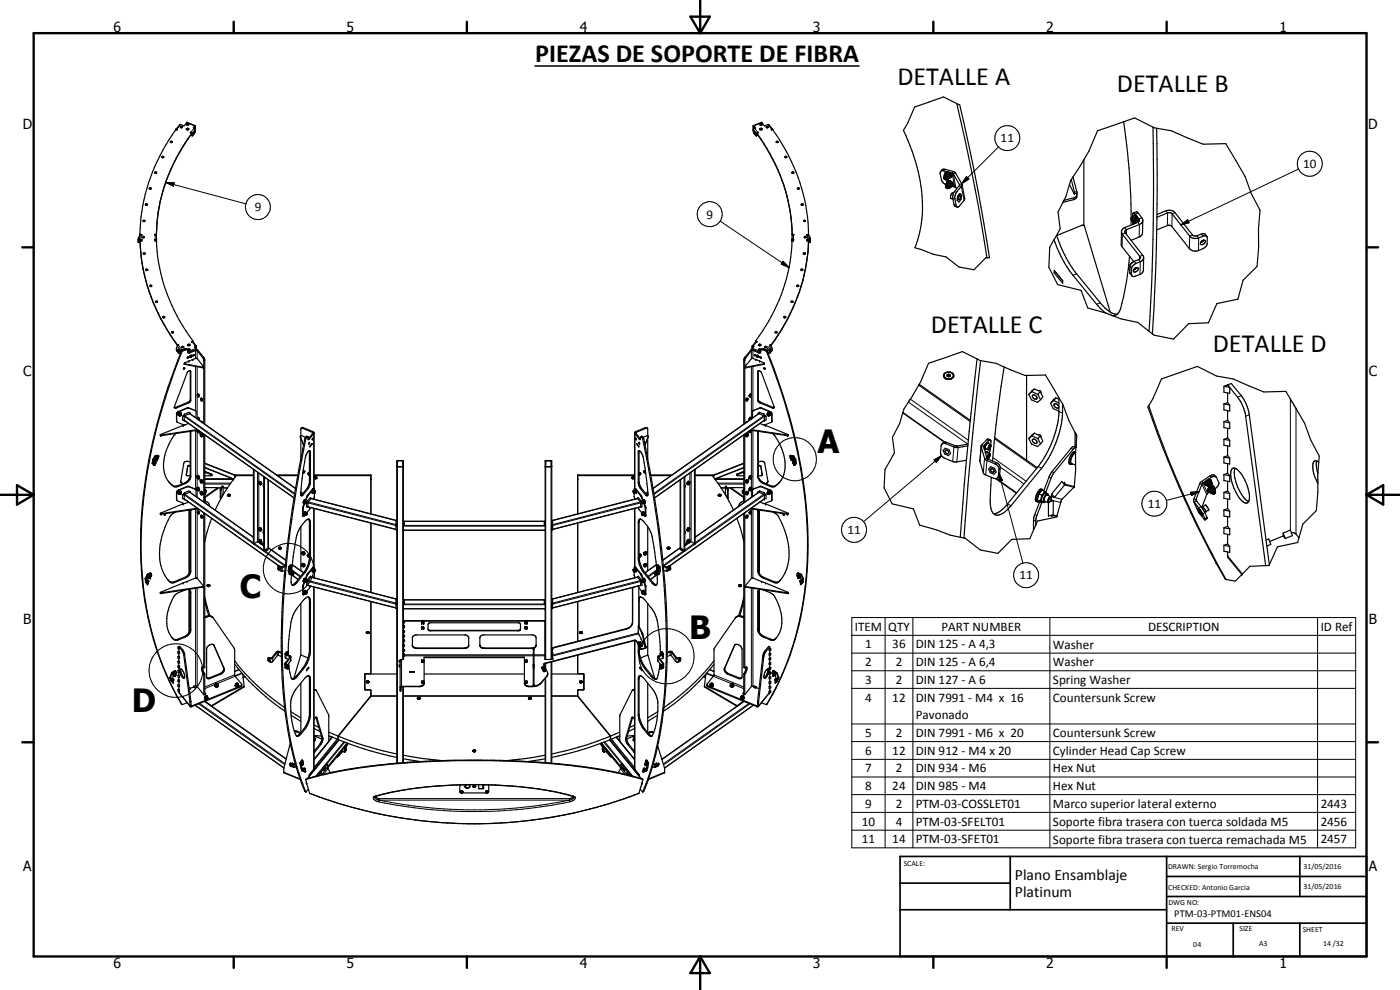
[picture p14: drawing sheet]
<svg xmlns="http://www.w3.org/2000/svg" width="420mm" height="297mm" viewBox="0 0 420 297" stroke-linecap="round" stroke-linejoin="round" font-family="sans-serif">
<defs><g id="words">
<g font-size="9.6">
<text x="245.4" y="135.9">A</text>
<text x="72" y="179.4">C</text>
<text x="206.9" y="191.8">B</text>
<text x="39.5" y="213.5">D</text>
</g>
<g font-size="7.9">
<text x="160.6" y="18.7">PIEZAS DE SOPORTE DE FIBRA</text>
<text x="269.3" y="25.6">DETALLE A</text>
<text x="335.2" y="27.7">DETALLE B</text>
<text x="279.4" y="99.9">DETALLE C</text>
<text x="364" y="105.6">DETALLE D</text>
</g>
<g font-size="4.7">
<text x="304.6" y="263.9">Plano Ensamblaje</text>
<text x="304.6" y="269.3">Platinum</text>
</g>
<g font-size="4.2">
<text x="34" y="9.6">6</text>
<text x="104" y="9.6">5</text>
<text x="174" y="9.6">4</text>
<text x="244" y="9.6">3</text>
<text x="314" y="9.6">2</text>
<text x="384" y="9.6">1</text>
<text x="6.8" y="38.7">D</text>
<text x="410.6" y="38.7">D</text>
<text x="7" y="112.9">C</text>
<text x="410.8" y="112.9">C</text>
<text x="7" y="187.1">B</text>
<text x="410.8" y="187.1">B</text>
<text x="7" y="261.4">A</text>
<text x="410.8" y="261.4">A</text>
<text x="34" y="290.4">6</text>
<text x="104" y="290.4">5</text>
<text x="174" y="290.4">4</text>
<text x="244" y="290.4">3</text>
<text x="314" y="290.4">2</text>
<text x="384" y="290.4">1</text>
</g>
<g font-size="3.9">
<text x="300.3" y="42.7">11</text>
<text x="391.1" y="50.4">10</text>
<text x="76.4" y="63.4">9</text>
<text x="212" y="65.6">9</text>
<text x="344.5" y="152.4">11</text>
<text x="254.3" y="160.2">11</text>
<text x="306" y="173.9">11</text>
<text x="256.5" y="189.2">ITEM</text>
<text x="266.6" y="189.2">QTY</text>
<text x="282.6" y="189.2">PART NUMBER</text>
<text x="344.5" y="189.2">DESCRIPTION</text>
<text x="396.4" y="189.3">ID Ref</text>
<text x="259.7" y="194.6">1</text>
<text x="267.8" y="194.6">36</text>
<text x="274.9" y="194.6">DIN 125 - A 4,3</text>
<text x="316" y="194.6">Washer</text>
<text x="259.7" y="199.9">2</text>
<text x="268.8" y="199.9">2</text>
<text x="274.9" y="199.9">DIN 125 - A 6,4</text>
<text x="316" y="199.9">Washer</text>
<text x="259.7" y="205.2">3</text>
<text x="268.8" y="205.2">2</text>
<text x="274.9" y="205.2">DIN 127 - A 6</text>
<text x="316" y="205.3">Spring Washer</text>
<text x="259.7" y="210.5">4</text>
<text x="267.8" y="210.5">12</text>
<text x="274.9" y="210.5">DIN 7991 - M4 x 16</text>
<text x="274.9" y="215.8">Pavonado</text>
<text x="316" y="210.6">Countersunk Screw</text>
<text x="259.7" y="221.1">5</text>
<text x="268.8" y="221.1">2</text>
<text x="274.9" y="221.1">DIN 7991 - M6 x 20</text>
<text x="316" y="221.2">Countersunk Screw</text>
<text x="259.7" y="226.4">6</text>
<text x="267.8" y="226.4">12</text>
<text x="274.9" y="226.4">DIN 912 - M4 x 20</text>
<text x="316" y="226.5">Cylinder Head Cap Screw</text>
<text x="259.7" y="231.7">7</text>
<text x="268.8" y="231.8">2</text>
<text x="274.9" y="231.8">DIN 934 - M6</text>
<text x="316" y="231.7">Hex Nut</text>
<text x="259.7" y="237.1">8</text>
<text x="267.8" y="237.1">24</text>
<text x="274.9" y="237.1">DIN 985 - M4</text>
<text x="316" y="237">Hex Nut</text>
<text x="259.7" y="242.4">9</text>
<text x="268.8" y="242.4">2</text>
<text x="274.9" y="242.4">PTM-03-COSSLET01</text>
<text x="316" y="242.4">Marco superior lateral externo</text>
<text x="396.4" y="242.4">2443</text>
<text x="258.6" y="247.7">10</text>
<text x="268.8" y="247.7">4</text>
<text x="274.9" y="247.7">PTM-03-SFELT01</text>
<text x="316" y="247.8">Soporte fibra trasera con tuerca soldada M5</text>
<text x="396.4" y="247.7">2456</text>
<text x="258.6" y="253">11</text>
<text x="267.8" y="253">14</text>
<text x="274.9" y="253">PTM-03-SFET01</text>
<text x="316" y="253.1">Soporte fibra trasera con tuerca remachada M5</text>
<text x="396.4" y="253">2457</text>
</g>
<text font-size="3.1" x="352.4" y="275.2">PTM-03-PTM01-ENS04</text>
<g font-size="2.4">
<text x="271.2" y="259.7">SCALE:</text>
<text x="350.6" y="260.8">DRAWN: Sergio Torremocha</text>
<text x="391.2" y="260.6">31/05/2016</text>
<text x="350.6" y="267">CHECKED: Antonio Garcia</text>
<text x="391.2" y="266.7">31/05/2016</text>
<text x="350.6" y="271.4">DWG NO:</text>
<text x="351.6" y="279.3">REV</text>
<text x="372" y="279.4">SIZE</text>
<text x="391" y="279.6">SHEET</text>
<text x="358.1" y="284.1">04</text>
<text x="377.9" y="283.8">A3</text>
<text x="397.1" y="283.8">14 /32</text>
</g>
</g></defs>
<g fill="none" stroke="#000" stroke-width=".3">
<path d="M52.8 38.8h.1M54.2 37.4l-1.1 1.5M56 36.8l2.5 1M58.1 38.3v.1M58.2 38.5l-.9 1.3M58.5 37.9v.1M58.6 38.9l-1.1 1.3M58.6 38.9v.1M226 38.9l.1 .1M226.1 38.9l1.1 1.3M226.2 37.9l-.1 .1M226.5 38.5l.9 1.3"/>
<path d="M226.6 38.3v.1M228.7 36.8l-2.5 1M230.5 37.4l1.1 1.5M231.8 38.8h.1M49.7 54.7l2.6 .2-.3 .9zM49.7 54.7l24.1 6.5M57.4 40.5l.2 .1M227.2 40.5l-.1 .1M283.5 53h.5l.3 .6M283.6 50.8l-.4 .5M284 55.6h.6l.3 .4-.1 .2M286 59.5l.6 .2"/>
<path d="M286.1 51.5l-.4 .4 .8 4.2M286.5 57.5l.6 .2M286.8 51.9l-.7 .3 .8 4.1M287.9 55.8l.6 .1 .8 4.2M288.6 55.1l-.7 .3 .1 .1M290.1 53l.7 .7-2.2 1.4zM299.7 44.1l-11.1 11M322.2 59.4v.5M323.2 57.5l-.8 .2M389.7 50.7l-35.3 16.8M41.7 72.6h.2M41.9 70.7l.1 1.6"/>
<path d="M42.2 70.4v.1M42.3 70.5v1.6M46.6 70.5v1.5M46.8 70.3v.2M46.9 70.2v.2M216.1 66.3l20.7 14M235 78.4l1.8 1.9-2.3-1.1zM237.7 70.2v.2M237.9 70.3v.2M238.2 70.5l-.1 1.5M242.4 70.5v1.6M242.5 70.4v.1"/>
<path d="M242.8 70.7l-.2 1.6M243 72.6h-.2M286.3 61.4l.7 .2M337.6 68.3l.5 .6-.1 1.5M337.7 69.9l-.9 .4v3.7M339.6 65.6h.2M340.1 66.3l-.2 .1M340.1 66.3h.1M340.4 78.4l.5 .6M341.4 66.7l.6 .7-.1 3.7M341.6 63.9l-.9 .4M341.7 77.9l.5 .6-.1 3.8"/>
<path d="M342.7 65.4l-.9 .3v.8M342.9 76.6l-.8 .3v.7M349.9 63.2l.5 .7-.1 3.8M352.6 63.8l-.8 .4-.1 3.7M354.4 67.5l2-1.5 .5 .8zM357.9 70.5l-.9 .3-.1 3.8M359.2 70.7l.5 .7v3.8M360.5 70.2l.5 .7M323.1 82.2l-1.1 .4M330.2 90.8l-1.1 .5M339 81.7l.5 .6M339.1 80l.5 .6"/>
<path d="M53.2 103.4v.2M53.2 103.9l1.1 1.3h.2M53.4 103.5v.1M53.5 103.6l1.1 1.5M54.1 105.8h.2M54.5 105.3l.1 .2M54.6 105.2l.1 .2M55.5 104.6v.1M55.6 109.2v.1M55.7 104.7l.1 .2M55.7 104.6v.1M56.8 105.7l.2 .2"/>
<path d="M57.1 111.3l.2 .2M57.1 119.9l.2 .2M57.6 102.6l1 1.4M57.8 102.4v.1M58.5 103.9v.1M58.7 109.9v13.3l-2.1-.9M58.7 105.2v2.3M58.7 103.9l.1 .1M58.8 104.5l-2.4 1M59 104.4h-.2M59.2 105.2v2.4M59.2 110v15.3"/>
<path d="M60.7 110.2v.1M61.1 107.2l-.3 .1M61.5 108.1l-.3 .1M223.2 108.1l.3 .1M223.6 107.2l.2 .1M224 110.2v.1M225.5 105.2v2.4M225.5 110v15.3M225.7 104.4h.2M225.8 104.5l2.4 1M226 109.9v13.3l2.1-.9M226 105.2v2.3"/>
<path d="M226 103.9l-.1 .1M226.2 103.9v.1M226.9 102.4v.1M227 102.6l-1 1.4M227.6 111.3l-.2 .2M227.6 119.9l-.2 .2M227.9 105.7l-.2 .2M229 104.6v.1M229 104.7l-.2 .2M229.1 109.2v.1M229.2 104.6v.1M230.1 105.2l-.2 .2"/>
<path d="M230.2 105.3l-.2 .2M230.4 105.8h.2M231.2 103.6l-1.2 1.5M231.3 103.5v.1M231.5 103.4v.2M231.5 103.9l-1.1 1.3h-.2M273.2 119.8l17.4 12.3M275.7 115.6l15.5 10.9M372.5 118.7l-1.1 .5M387.3 119.7v39.3M45.9 137.8l.2 .1M46.1 138h-.2l-.1 1.1"/>
<path d="M46.3 138.4h.2M46.4 136.9l.2 .1-.2 1.1M46.5 139.4l-.1 .1M46.6 136.8l-.1 1.2M46.6 138.9l-.2 .1M47 137.9l-.1 .1M47.1 137.9h.1M47.1 137.9h-.1M47.3 136.7h.1M47.3 137.2l-.2 .2M48.3 130.6v.1M52.7 122.2l.2 .2"/>
<path d="M52.9 126.3l.1 .1M52.9 124.1l.1 .1M52.9 126.3l.1 .2M52.9 124.1v2.2M53.5 123.4l.1 .2M53.5 123.4l-.6 .7M54.3 124.3l-.3 .1-.1 .2M55.1 124.8l33.3 23.5M55.2 124.6l33.2 23.4M55.3 126.1l32.9 23.3M56.2 122.3l.1 .2M56.2 122.3l-2.7 1.1"/>
<path d="M56.2 122.3h.4M56.3 139.9v.1M56.5 120.6l.2 .3M56.6 122.3l.1 .2M56.9 139.7h.1M56.9 124.1l31.8 22.5M57.2 129.4l.1 .1M58.7 129.2v17.6M59.2 129.5v13.2M90.2 131v.1M91 128.3l-.2 .2M91.5 131.6l.3 .1"/>
<path d="M91.6 131.4l.3 .1M91.9 131.1l.2 .1M92.5 131.7h.3M92.9 135.6l.3 .1M93.8 129.7v.5M94.1 130.1v16.5M119.3 138.3v1.7M120.9 138.3v1.7M163.8 138.3v1.7M165.4 138.3v1.7M190.5 130.1v16.5M191 129.7v.5"/>
<path d="M191.8 135.6l-.3 .1M192.1 131.7h-.3M192.8 131.1l-.3 .1M193.1 131.4l-.3 .1M193.2 131.6l-.3 .1M193.7 128.3l.1 .2M194.5 131v.1M225.5 129.5v13.3M226 129.2v17.6M227.5 129.4l-.1 .1M227.7 139.7h.1M227.8 124.1l-31.8 22.5"/>
<path d="M228.1 122.3l-.1 .2M228.1 122.3h.4M228.2 120.6l-.2 .3M228.3 139.9v.1M228.5 122.3l-.1 .2M228.5 122.3l2.6 1.1M229.4 126.1l-32.9 23.3M229.4 124.6l-33.2 23.4M229.6 124.8l-33.3 23.5M230.4 124.3l.3 .1 .1 .2M231.1 123.4l-.1 .2M231.1 123.4l.6 .7"/>
<path d="M231.7 126.3l-.1 .1M231.7 124.1l-.1 .1M231.7 124.1v2.4M231.9 122.2l-.1 .2M236.4 130.6v.1M237.4 137.2l.2 .2M237.4 136.7h-.1M237.6 137.9h.1M237.6 137.9l.1 .1M237.7 138h.1M237.8 138h.1M238.1 138.9l.1 .1"/>
<path d="M238.1 136.8l.1 1.2M238.2 139.4l.1 .1M238.2 138.4h.2M238.3 136.9l-.2 .1 .2 1.1M238.6 138l.4 1.1M238.8 137.8l-.2 .1M271 123.7l12.6 8.9M272.6 120.6l17.9 12.7M280.3 138l2.3-1.3-1.6 2zM282.6 136.7l-23.4 19.8M284.2 132.8l-.3 .3M286.7 133.7l-.4 .4-.4 4.4"/>
<path d="M287.3 133.8l.3 .5-.5 4.3M294.7 133.4l.6 .3v.5M295.2 134l-.7 .1-.4 4.3M296.1 132l.6 .2M296.2 137.5h-.7l-.4 4.4M296.6 137.8l-.4 .4-.4 4.3M296.7 136.4l.3-.2a1.02 1.02 0 0 1-.6 1.4v-.7zM297 133.6l.2-.1a.88 .88 0 0 1-.6 1.3zM297 136.1l-.6 .6-.2 .8M297.2 133.3l-.7 .9 .1 .8M298 137.3l10 7.1M298.5 131.7l12.6 8.9"/>
<path d="M299 138.8l-.4 .4M311.6 140l1 .5M317.8 123.5l1.1 .5M321.4 134.5l.7 .3M322.6 129.7v4.4M374.9 124.5l-1.1 .4M388.9 122.6v37.7M48.3 154.1v.2M51.9 145.7l.2 .2M52.9 149.9l.1 .1M52.9 147.7l.1 .1M52.9 149.9l.1 .2"/>
<path d="M52.9 147.7v2.2M53.3 145.8l.2 .2M53.5 147l.1 .1M53.5 147l-.6 .7M54.3 147.9h-.3l-.1 .3M55.1 148.3l30.5 21.6M55.2 148.1l20.9 14.8M55.3 149.6l28.4 20.2M55.4 144.9l.1 .2M55.9 142.4v.1M56.2 145.9l.1 .1M56.2 145.9l-2.7 1.1"/>
<path d="M56.2 145.9h.4M56.6 145.9l.1 .1M56.6 145.9l2 .8M56.9 153v18.8M56.9 147.7l19.2 13.5M57.1 142.8l.2 .2M57.1 153l.2 .2M58.6 146.7l.1 .1M58.7 152.8v20.6M59.2 143.4v2.9M59.2 146.9v2.3M59.2 152.7v20.8"/>
<path d="M61.5 145.2h7.5M61.5 144.9h7.7M61.5 143.8h8.6M61.5 140.4l8.4 3.3M61.5 147.2v.2M63.4 142.2v.1M65.2 146.4v.3M65.2 146.3h1.2M66.1 147.1l.2 .1M66.3 146.6h.2M66.6 146h.2M67 146.3h1.3"/>
<path d="M67 148.3l-.7 1.1h-.2M69.9 143.8h.1M70.6 143.2l-.1-.7-.1 .8M76.1 141l.1 .1M77.3 141.6v20.9M77.7 141.9v2.7M77.7 145.1v13.4M77.7 159v3.1M79.2 143.2l.2 .1M80.4 143.9v20.7M90.2 147.7l.6 .4M90.7 148.3l.3 .2"/>
<path d="M90.8 152.4l.2 .1M90.8 154.6l.2 .1M90.9 152l.2 .1M91.6 150.8l.1 .1M91.8 154.6h.1M91.9 150.4h.1M91.9 150.4l-.1 .1M92.1 149l.1 .1M92.1 153.9l-.3 .2v.6M92.1 153.8l-.3 .8M92.1 153.9v.1M92.1 146.6l.3 .1"/>
<path d="M92.1 154l-.2 .6M92.2 150.8l26.9 6.9M92.3 150.5l26.8 7M92.3 148.6h.2M92.4 152l26.4 6.8M92.9 156.7l.3 .1M92.9 144.6l.3 .1M93.3 149.6l25.5 6.6M93.8 146.7l.2 .1M94.1 149.7v.1M94.1 152.5v17.6M94.4 148h-.1"/>
<path d="M94.6 147.3l-.3 .7M94.6 147.3v.1M94.6 147.2l-.3 .3v.6M94.6 147.4l-.2 .6M111.2 142.5v.1M119.3 140.1v88.9M120.9 140.1v57.8M121.1 159h42.5M121.1 157.9h42.5M121.1 157.6h42.5M121.4 156.5h42M163.8 140.1v57.8"/>
<path d="M165.4 140.1v57.8M173.5 142.5v.1M190 147.4l.2 .6h.2M190.1 147.3l-.1 .1M190.1 147.3l.3 .5M190.1 147.2l.3 .6M190.4 147.8v.2M190.4 148v.1M190.5 149.7v.1M190.5 152.5v17.6M190.8 146.7l-.1 .1M191.3 149.6l-25.4 6.6"/>
<path d="M191.8 156.7l-.3 .1M191.8 144.6l-.3 .1M192.3 152l-26.4 6.8M192.4 148.6h-.2M192.4 150.5l-26.8 7M192.5 150.8l-26.9 6.9M192.6 146.6l-.3 .1M192.6 153.9l.2 .7M192.6 153.9h.1M192.6 153.8l.3 .5v.4M192.6 149l-.2 .1M192.6 153.9l.3 .7"/>
<path d="M192.8 150.4h.1M192.8 150.4l.1 .1M192.9 154.6h-.1M193 150.8v.1M193.7 152l-.1 .1M193.8 152.4l-.1 .1M193.8 154.6l-.1 .1M194 148.3l-.3 .2M194.4 147.7l-.6 .4M204.3 143.9v20.6M205.5 143.2l-.2 .1M207 141.9v2.7"/>
<path d="M207 145.1v13.4M207 159v3.1M207.4 141.6v20.9M208.6 141l-.2 .1M214.1 143.2v-.7l.1 .8M214.6 143.8h8.6M214.7 143.8h.1M215.4 144.9h7.8M215.6 145.2h7.6M216.4 146.3h1.3M217.7 148.3l.6 1.1h.2M218 146h-.2"/>
<path d="M218.3 146.3h1.2M218.3 146.6h-.1M218.5 147.1l-.2 .1M219.5 146.4v.3M221.3 142.2v.1M223.2 147.2v.1M223.2 140.4l-8.4 3.3M223.2 147.3v.1M225.5 143.4v2.9M225.5 146.9v2.3M225.5 152.7v20.8M226 152.8v20.6"/>
<path d="M226.1 146.7l-.1 .1M227.6 142.8l-.2 .2M227.6 153l-.2 .2M227.7 153v18.8M227.8 147.7l-19.2 13.5M228.1 145.9l-.1 .1M228.1 145.9h.4M228.1 145.9l-2 .8M228.5 145.9l-.1 .1M228.5 145.9l2.6 1.1M228.8 142.4v.1M229.3 144.9l-.2 .2"/>
<path d="M229.4 149.6l-28.5 20.2M229.4 148.1l-20.8 14.8M229.6 148.3l-30.5 21.6M230.4 147.9h.2l.2 .3M231.1 147l-.1 .1M231.1 147l.6 .7M231.3 145.8l-.1 .2M231.7 149.9l-.1 .1M231.7 147.7l-.1 .1M231.7 147.7v2.4M232.7 145.7l-.1 .2M236.4 154.1v.2"/>
<path d="M299 143.6l6.1 4.3M299.8 141.9l1.1 2.2-1 .3zM299.8 141.9l7.2 27.1M300 142.5l-.4 .4M300.2 140.1l7.1 5.1M300.2 140.5l-.4 .4M302.3 151.3l1.1 .4M310.2 156.1l.6 .3M310.5 154.4l.7 .3M313.3 150l.2 .4M314.2 148.5l-.3 .1M314.8 143.1l.7 .3"/>
<path d="M315.4 150l2.9 .8M315.5 149l3.2 .8M315.7 141.5l.6 .3M316.1 154.5l1.1 .3M319.5 145.5l2.8 .7M357.3 147.7l2.6-.2-2.3 1.2zM358.3 149.7l.7 .1 .4 .9M359.1 150.3l-.7 .4 1.4 3.1M359.9 147.5l-9.9 2.7M360 145.2l.7 .1 1.5 3.1M360.5 152l-.7 .4M360.7 144.4l1.7 3.6"/>
<path d="M361.6 153.8l-.6 .4M362.2 155.2l-.6 .4M363.1 142.8l.4 .5M363.6 145.2a.6 .6 0 0 0-.8 .7M364.5 147.2h-.5l-.3 .4 .1 .3M43.6 173.5l.2 .2h-.2l.1 1.1M44.1 172.5h.2l.1 1M44.2 174.1l-.2 .1M44.3 172.3l.2 1.1M44.4 174.6l-.2 .1M44.5 175.1l-.2 .1M45 172l.1 .1"/>
<path d="M45 172.6h.1M45 172.6l-.1 .2M45.1 173.2l-.2 .2M48.3 177.9v.2M50.8 174.4l.2 .2M52.3 174.5l.2 .3M55.4 173.3l.1 .2M56.9 177v12.5M57.1 171.2l.2 .2M57.1 177.5l.2 .2M58.7 176.5v29.2M59.2 176.4v29.6"/>
<path d="M61 176v.1M76.1 163l.1 .1M76.4 163.1l2.8 2M79.2 165.1l.2 .2M79.5 165.3l6.1 4.3M80.5 164.4l5.3 3.7M83.9 169.8l-.1 .1M84.5 170.1l-.1 1.2M84.7 170.1v1.3M86.7 170l.2 .2M86.8 170.1h-.2l-.1 1.2M87.1 169.6l.2 .1"/>
<path d="M87.2 170.9v.2M87.2 171.1h.1M87.2 170.2v.2M87.2 171.1l-.2 1.3M87.2 170.8l-.3 .3-.1 1.1M87.3 170l-.1 .3M87.3 170.7l-.1 .1M87.3 170.7l-.1 .4M87.3 170l-.1 .2M87.3 170v.3h-.1M87.3 170.7l-.1 .2M87.4 170l-.1 .1"/>
<path d="M87.6 171l2.6 1.9M87.7 169.5l3.4 2.4M87.8 171.4l-.1 .1M87.9 172.7l1.6 1.1M88.1 172.4l-.1 .1M88.2 171.7l1.9 1.4M88.2 171.9l-.1 .1M88.7 174.8l.4 .1M90.8 176l.2 .1M90.8 178.2h.2M90.9 175.6h.2M91.2 171.7l.3 .1"/>
<path d="M91.6 174.4l.1 .1M91.9 174h-.1M92 177.5l-.3 .5 .2 .2M92 177.4h.1M92 177.4v.1M92.1 172.6h.1M92.1 177.5l-.3 .7M92.1 177.5h.1M92.1 177.5l-.2 .7M92.2 174.4l26.9 6.9M92.3 174.1l26.8 6.9M92.3 172.1l.2 .1"/>
<path d="M92.4 175.6l26.4 6.8M92.9 167.3l.3 .1M93.3 173.2l25.5 6.5M93.8 170.3h.2M94.1 173.3v.1M94.1 176.1l.1 55M94.2 171.6h.1M94.5 171l.1 .1-.3 .5zM94.6 170.8l-.4 .8M94.6 170.9h.1M190 170.9l.4 .7M190.1 170.8l.3 .6"/>
<path d="M190.1 170.9h-.1M190.1 170.9l.3 .5M190.4 171.4v.2M190.4 171.6h.1M190.5 173.3v.1M190.8 170.3h-.1M191.3 173.2l-25.4 6.5M191.8 167.3l-.3 .1M192.3 175.6l-26.4 6.8M192.4 172.1l-.2 .1M192.4 174.1l-26.8 6.9M192.5 174.4l-26.9 6.9"/>
<path d="M192.6 177.5l.2 .7M192.6 177.4l.3 .4v.4M192.6 177.5h.1M192.6 172.6h-.2M192.6 177.5l.3 .7M192.8 174h.1M192.9 178.2h-.1M193 174.4v.1M193.5 171.7l-.3 .1M193.7 175.6h-.1M193.8 176l-.1 .1M193.8 178.2h-.1"/>
<path d="M195.9 174.8l-.2 .1M196.5 171.7l-1.9 1.4M196.5 171.9l.1 .1M196.5 172.4l.2 .1M196.8 172.7l-1.6 1.1M196.8 171.4l.1 .1M197 169.5l-3.4 2.4M197.1 171l-2.7 1.9M197.3 170.1v.2M197.3 170.8h.1M197.3 170.8l.1 .3M197.5 171.1l.2 1.3"/>
<path d="M197.6 171.1h.2l.1 1.1M197.6 169.6l-.2 .1M198 170l-.2 .2 .2-.1 .2 1.2M200 170.1v1.3M200.1 170.1l.2 1.2M200.8 169.8l.1 .1M204.1 164.4l-5.2 3.7M205.2 165.3l-6.1 4.3M205.5 165.1l-.2 .2M208.3 163.1l-2.8 2M208.6 163l-.2 .1M223.7 176v.1"/>
<path d="M225.5 176.4v29.6M226 176.5v29.4M227.6 171.2l-.2 .2M227.6 177.5l-.2 .2M227.7 177v12.5M229.3 173.3l-.2 .2M232.4 174.5l-.2 .3M233.9 174.4l-.2 .2M236.4 177.9v.2M239.6 173.2l.2 .2M239.7 172.6h-.1M239.7 172l-.1 .1"/>
<path d="M239.7 172.6h.1M239.7 172.6l.1 .2M239.8 173.4h.1M240.2 175.1l.2 .1M240.3 174.6l.1 .1M240.4 172.3l-.2 1.1M240.5 174.1l.2 .1M240.6 172.5h-.2l-.1 1M241.1 173.5h-.2l.1 .2-.1 1.1M364.9 168.9l.7 .8M368.4 166.8l4.5 5.4M51.9 191.6l.2 .3"/>
<path d="M53.4 191.8l.2 .1M54.8 194.9l-.3 .1M55.4 191l.1 .2M55.4 196.4l-.3 .2M57.1 188.8l.2 .2M61.8 185l.1 .2M64.1 193.4l.2 .2M80.8 197.3l-.1 .2M81.2 197.4l-.1 1.2M81.6 197.4l.2 .1v1M83 195.6l.2 .1v1M83.7 195.5l-.1 1.1"/>
<path d="M85.5 199l.3 .3M85.6 196l.3 .3M85.9 199.3l-.1 1.2M85.9 195.6l.3 .1M86 196.4l-.2 1.1M86.2 196.3h.1M86.3 199.5l-.2 .2M86.3 196.1h-.1M86.3 196.3h.1M86.3 196v.3M86.4 195.9h.1M86.4 196h-.1"/>
<path d="M86.4 196l-.1 .3M86.4 195.9l-.2 .4M86.6 199.9l-.2 .2M86.9 197.2l.3 .1v1M87 196.8l-.1 .6M92.9 180.3l.3 .1M92.9 195.2l.3 .1M120.5 197.9v8.1M121.1 181.4h42.5M121.1 182.6h42.5M121.1 181.2h42.5M121.2 186.2v.2"/>
<path d="M121.4 180h42M121.4 196.8h38.7M121.4 196.5h38.7M125.1 194.4v.2M126.5 186.6v.1M126.5 188.1v.1M126.5 198.5h.1M127.2 186.6v.1M127.2 188.1v.1M127.2 198.5h.1M129.1 189.1v.2M139.3 194.4v.2"/>
<path d="M145.3 194.4v.2M155.5 189.1v.2M157.6 186.6v.1M157.6 188.1v.1M157.6 198.5h.1M158.1 186.6v.1M158.1 188.1v.1M158.1 198.5h.1M159.6 194.4v.2M160.1 194.6h.2M160.3 196.8h3.3M160.3 196.5h3.3"/>
<path d="M163.4 186.2v.2M163.6 199v.1M163.8 199.1v1.6M165.4 198.6v30.4M165.6 194.5h.1M165.8 194.4v.1M187.9 188.6l.1 .2M189.8 186.7l.1 .2M190.3 192.1v.1M190.5 192.2v38.7M191.1 192.4v.1M191.6 189.9l-25.9 6.7"/>
<path d="M191.7 190.2l-26.1 6.7M191.8 180.3h-.1M191.8 195.2l-.3 .1M192.2 194.5v.1M192.4 193h.1M192.6 189.9h.2M192.7 194.6v.2M192.7 193.7l.1 .1M192.9 190.3h-.2M193.6 194.4v.2M193.8 193.9l-.2 .1M197.7 197.2l-.2 .1-.1 1"/>
<path d="M197.7 196.8l.1 .6M198.1 199.9l.1 .2M198.2 196.1h.1M198.3 196.3h.1M198.4 199.5l.2 .2M198.7 196.4l.1 1.1M198.7 195.6l-.2 .1M198.8 199.3l.1 1.2M199 196l-.2 .3M199.1 199l-.2 .3M200.9 195.5l.2 .1v1M201.7 195.6l-.2 .1v1"/>
<path d="M203.1 197.4l-.3 .1v1M203.5 197.4l.1 1.2M203.8 197.3l.1 .2M220.6 193.4l-.2 .2M222.9 185l-.2 .2M227.6 188.8l-.2 .2M228.9 196.8l.3 .2M229.3 191l-.2 .2M229.6 195.3l.3 .1M231.2 191.8l-.1 .1M232.7 191.6l-.1 .3M255.6 196h151.3"/>
<path d="M255.6 185.3h151.3v69.1h-151.3zM255.6 190.6h151.3M265.6 185.3v69.1M274 185.3v69.1M315.1 185.3v69.1M395.4 185.3v69.1M51 203.2l.3 .3M51.2 203.3l-.2 .2 .4 .8M51.5 202l.5 .8M51.6 203.8l-.2 .1M51.6 201.8l.5 .9M51.8 204.3l-.1 .1"/>
<path d="M52 204.6l-.2 .2M52.2 202.1h.1M52.3 201.3l.1 .2M52.4 202l-.2 .1M52.7 202.5l-.3 .2M52.8 208.3l.1 .2M53.7 207.7l3.3 4.1 .3-.1M54.4 211.2l.2 .2M57.3 211.5l.3 .5M58.6 211.6l26.6 18.8M59.6 211.2l25.9 18.2M60 211.1l25.5 18.1"/>
<path d="M61.4 210.5l24.5 17.3M61.5 209.1v.1M61.5 209.2l.3 .2 .5-.2M61.5 209.2h.8M61.5 209.2l.1-.4h.4l.3 .4M63 203.3l.1 .2M64.7 205.1h.6l.1 .3-.7 .1zM65.4 205.4a.48 .48 0 0 1-.4 .3 .48 .48 0 0 1-.5-.3l-3 1.2M66 202.1l.2 .2M67.1 200.4l.2 .2M70.4 202.5l-8.9 3.6M70.6 202.9l-5.4 2.2"/>
<path d="M70.7 205.3l.3 .3 .4-.1M71.4 205.1l-.4-.1-.3 .3 .3 .2h.4M71.4 205.1h.1M71.4 205.1v.4M71.5 205.3l-.1 .2M71.7 201l-1.3 .5M72.2 205.8v.3M72.5 201.9l-2 .9M73.5 203l-.6 .2M86.6 200.4l-.1 .1M89 202.8l.2 .1M89.2 219.4l-.1 .2"/>
<path d="M90.9 200.5l.2 .1M91.2 218.7l.3 .1M92.9 214.3l.3 .1M92.9 203.7l.3 .1M94.8 215.3l.3 .1M109.8 202.1v.1M110.9 206.9v.1M120.1 206.2h.2M120.1 206.4h.2M120.9 206v22.9M125.9 205.9v.1M126.5 204.8v.1"/>
<path d="M127.2 204.8v.1M157.6 204.8v.1M158.1 204.8v.1M158.7 205.9v.1M159.7 205.9v.1M160.1 205.4h.2M162.5 204.7v.2M163.3 200.5h.1M163.6 201.2v.1M163.8 203.3v25.6M164.1 202.8v.1M173.7 206.9v.1"/>
<path d="M174.9 202.1v.1M189.9 215.3l-.3 .1M191.8 203.7l-.3 .1M191.8 214.3l-.3 .1M193.5 218.7l-.3 .1M193.8 200.5l-.3 .1M194.9 219.6l.2 .2M195.7 202.8l-.3 .1M198.1 200.4l.1 .1M211.2 203l.5 .2M212.1 201.9l2.1 .9M212.5 205.8v.3"/>
<path d="M212.9 201l1.4 .5M214 205.3l-.4 .3-.4-.1v-.4l.2-.1 .5 .1-.1 .4-.6-.1M214.1 202.9l5.3 2.2M214.3 202.5l8.9 3.6M217.5 200.4l-.1 .2M218.6 202.1l-.1 .2M219.2 205.4a.48 .48 0 0 0 .5 .3 .48 .48 0 0 0 .4-.3l3.1 1.2M219.3 205.2l.4-.1 .3 .3-.3 .2zM221.7 203.3l-.2 .2M223.2 209.1l-.3 .3-.4-.1 .2-.5h.4l.1 .4h-.7M223.3 210.5l-24.6 17.4M224.7 211.1l-25.6 18.1"/>
<path d="M225 211.2l-25.8 18.3M226 211.6l-26.5 18.8M227.4 211.5l-.3 .5M230.2 211.2l-.1 .2M230.8 207.9l-3.1 3.9-.3-.1M231.9 208.3l-.2 .2M232.1 202.5h.1M232.1 202.5l.1 .2M232.3 202l.2 .1M232.4 201.3l-.1 .2M232.5 202.1h.1M232.7 204.6l.1 .2"/>
<path d="M232.8 204.3l.2 .1M233.1 201.8l-.5 .9M233.1 203.8l.2 .1M233.2 202h-.2l-.3 .8M233.5 203.3l.2 .2-.4 .8M233.7 203.2l-.3 .3M255.6 201.3h151.3M255.6 206.5h151.3M255.6 217.2h151.3M85.2 231.7l4.8 2M87.3 229.1l-.1 .1M88 229.3l.1 .9"/>
<path d="M88.1 229.3l.3 .9M90 229.1l.2-.1 .3 .8M90.1 220l.3 .2M90.1 228.9l.4 .8M90.5 228.2l.1 .1M90.5 230.3h.1M90.5 230.3h-.2M90.5 235.1l.3 .1M90.6 230.4l.1 .9M90.6 229h.1M90.6 229v.1M90.6 228.9v.1"/>
<path d="M90.8 228.6l-.1 .5 .1-.4-.2 .2M90.8 228.6h.1M90.8 229.4v.1M90.8 229.2v.2M90.9 229.1h.1M90.9 229.5h-.1M90.9 229.1l-.1 .1M90.9 229.2l-.1 .2M91 229.2l-.1 .3M91.3 230.7l-.2 .1M91.5 237.4l.3 .2M91.6 231v.2"/>
<path d="M91.7 231.4l-.1 .1M92 235.1h.1M92.9 238a138.3 138.3 0 0 0 78.1 6.1l4.6-1 7.5-2.1 8.7-3M94.3 225.5l.2 .1M94.3 221.3l.2 .2-.2 .3M94.5 221.6l-.2 .3M95.3 232.5l.2 .2M96 223.3l.3 .1M96.3 232.1l.1 .1M96.6 221.4h.3M97.1 231.1l.1 .1M97.6 230.5h.1"/>
<path d="M97.9 229.4l.2 .1M98.3 230.3l-1.7 2.1M98.5 230.6l-1.4 1.7M98.7 222.4l-4.4 5.4M99.8 221.2l-5.5 6.8M101.2 221.8l-6.9 8.5M101.4 221.9l-7.1 8.7M101.8 222l-9.4 11.6M103.2 222.6l-8.4 10.3M103.3 225.6h.1M103.5 222.7l-5.4 6.6M103.7 224.7l.2 .1-.5 .8z"/>
<path d="M103.8 224.5l-.4 .5-.1 .6M103.8 224.6l-.1 .1M104.2 222.9l-5.9 7.2M112.5 239.1l.3 .6 .9 .4M112.6 238.9h.1M112.6 238.9a.65 .65 0 0 0-.6 .6 .65 .65 0 0 0 .6 .7l1.1 .4M112.6 238.9a128.2 128.2 0 0 1 46.1-2.6l7.2 1.1 6.3 1.5M112.8 238.9l.1 .4 .8 .3M113.7 239.6v.5M113.7 239.6h.1M113.8 239.6v.5M138.2 237.7l.2-.3 .5 .3"/>
<path d="M138.4 237.7h.3l-.1 .2zM138.7 237.7v.1M145.8 237.7l.2-.3 .5 .3M146 237.7l.3 .1-.3 .1zM146.3 237.7v.1M170.9 239.6v.5M170.9 239.7l.1 .4M170.9 239.6h-57.1M171.9 238.9l-.4 .6-.6 .1M172.2 238.9l.5 .4a1.77 1.77 0 0 1-1.7 1.3M172.2 238.9h-.2M172.2 239.1l-.3 .6-.9 .4"/>
<path d="M180.5 222.9l5.9 7.2M180.8 224.6l.5 .9a.55 .55 0 0 1-.5-.9zM180.9 224.5l.4 .3v.8M181.2 222.7l5.4 6.6M181.5 222.6l8.4 10.3M182.9 222l9.4 11.6M183.2 221.9l7.2 8.7M183.5 221.8l6.9 8.5M184.9 221.2l5.5 6.8M186 222.4l4.4 5.4M186.2 230.6l1.4 1.7M186.4 230.3l1.8 2.1"/>
<path d="M186.8 229.4l-.2 .1M187 230.4l-.1 .1M187.5 231.1h-.1M188.1 221.4h-.3M188.3 232.1h-.1M188.7 223.3l-.3 .1M189.3 232.5l-.2 .1M190.1 221.6l.3 .3M190.4 230.8v.3M190.4 225.5l-.2 .1M190.4 221.3l-.2 .2 .2 .3M192.9 231.4l.1 .1"/>
<path d="M193 231l.1 .2M193.2 237.4l-.3 .2M193.5 230.7v.1M193.7 229.2h.1M193.7 229.2l.1 .3M193.8 228.8l.2 .2M194.1 230.4l-.1 .9M194.1 235.1l-.2 .1M194.2 230.3h.1M194.2 230.3h.2M194.3 228.2l-.2 .1M194.6 220l-.3 .2"/>
<path d="M194.6 228.9l-.4 .8M194.6 229.1l-.1-.1-.2 .8M196.5 229.3l-.2 .9M196.8 229.3l-.2 .9M197.4 229.1l.1 .1M199.5 231.7l-4.9 2M255.6 222.5h151.3M255.6 227.8h151.3M255.6 233.1h151.3M255.6 238.4h151.3M113.7 240.6a141.3 141.3 0 0 0 57.3 0M113.7 240.1h57.3"/>
<path d="M113.8 240.1h.1M113.8 240.1l-.1 .5M113.8 240.1a142.5 142.5 0 0 0 41.2 2.3l8.9-1.1 7-1.2M170.9 240.1h.1M170.9 240.1l.1 .5M255.6 243.8h151.3M255.6 249.1h151.3"/>
<circle cx="302.3" cy="41.4" r="3.7"/>
<circle cx="393.1" cy="49.1" r="3.7"/>
<circle cx="77.4" cy="62.1" r="3.7"/>
<circle cx="213" cy="64.3" r="3.7"/>
<circle cx="238.5" cy="137.8" r="6.5"/>
<circle cx="256.3" cy="159" r="3.8"/>
<circle cx="346.4" cy="151.1" r="3.8"/>
<circle cx="86.6" cy="170.6" r="7.6"/>
<circle cx="308" cy="172.6" r="3.8"/>
<circle cx="200" cy="196.9" r="8.3"/>
<circle cx="52.8" cy="201.2" r="8.1"/>
</g>
<g fill="none" stroke="#000" stroke-width=".35">
<path d="M52.9 38.7l-.3 .5M52.9 38.7l.3 .1h-.3a54.7 54.7 0 0 0-10.9 31.4M52.9 38.7h.1M53 38.9h.1M54.1 38l.3-.1 .3 .1v.3l-.3 .1-.3-.1zM54.3 38.1l.3 .1-.3 .1zM55.9 37.2h.8v.3l-.4 .1-.4-.1zM55.9 38.6l.4-.2 .4 .2v.3h-.8zM56.1 37.3l.4 .1-.3 .1zM56.1 38.7h.4l-.2 .2zM57.2 39.7l.4 .2 .1 .9M57.2 39.7l.3 .3a68.9 68.9 0 0 0-7.5 14.1"/>
<path d="M57.2 39.8l.2 .1M57.2 39.7v.1M58 39.8h.1M58 39.8l-.1 .4M58.1 39.8l-.1 .3zM58.2 39.5v.6l-.2 .2-.1-.1M58.2 39.5l-.2 .3M58.5 37.9l-.4 .5M58.5 37.9h.1M58.5 37.9v.8M58.6 37.7l-2.5-1-1 1.1-1.2-.4-1.1 1.4M58.6 37.7l-.6 .6 .6 .5"/>
<path d="M58.6 37.7l-.1 1.9-.8 1.2M58.6 39v.2M226 37.8l.1 1.4M226.1 37.7l-.1 .1M226.1 37.7h.1M226.2 37.7v.1M226.2 37.8l.4 .6M226.5 39.8l.1 .3zM226.6 38.4l-.5 .4a2.23 2.23 0 0 0 .8 2h.1M226.6 38.4l-.5-.5v.8M226.6 39.8l.2 .4M226.6 39.8l-.1-.2-.2 .1 .3 .6 .2-.1"/>
<path d="M227.5 39.7l-.4 .2-.1 .9M227.5 39.8l-.2 .1M227.5 39.7l.1 .1-.5 .2M227.5 39.7v.1M228 38.6l.4-.2 .4 .2v.3h-.8zM228 37.2h.8v.3l-.4 .1-.4-.1zM228.2 37.3h.4l-.3 .2zM228.2 38.7h.4l-.2 .2zM228.5 36.7h.1M228.5 36.7l-2.4 1M228.5 38.6v.1M228.5 36.7l1 1.1 1.3-.4 1 1.4"/>
<path d="M229.9 38l.3-.1 .3 .1v.3l-.3 .1-.3-.1zM230.2 38.1v.2l.2-.2M230.2 38v.1M230.2 38l.2 .1M230.4 38.1h.1M231.6 38.9h.1M231.7 38.7l-.1 .2h.2M231.7 38.7h.1M231.7 38.7l.1 .1M231.8 38.9h.1M231.8 38.9a54 54 0 0 1 10.8 31.6l-.5-.1 .5-.1M231.8 38.8l.3 .4"/>
<path d="M274.5 32.1l8.7-3 4.8 2.4a561.5 561.5 0 0 1 9 45.8h-1.1l-3.6 3.6-4.5-.8-3.9-3-3.8-.8-5.5-2a39.6 39.6 0 0 0-.4-27.4l-3.1-7.8 1.3-2.2zM287.1 31.1a588.3 588.3 0 0 1 9.1 46.2M337.2 36.5l-7.8 2.7-2.6 6.1-1.5 2.6M337.2 36.5l3.3-1.1 5.5 2.7M337.2 36.5a206.2 206.2 0 0 1 2.3 28.8M346 38.1l1.1 .4M346 38.1a710.7 710.7 0 0 1-1.2 61.3M347.1 38.5l4.5 .7 9.5 4.1 6.8-.2 5.8 9.9 1.8 5.1 2.7 5-.5 5.6v5.5l-.4 5.7-4.2 4.2-1.6 5.6-6.3 1.4-2.5 5.8-6 .2-4.5 4.6-5.8-1.1-.5-.4M347.1 38.5a729.6 729.6 0 0 1-1.2 61.7M44.8 56.4l.3-.1 .3 .4h-.6zM44.9 56.6l.3-.1-.1 .2zM46.4 51.7l.3-.1 .3 .1v.2h-.6z"/>
<path d="M46.6 51.8v.1M46.6 51.7l.3 .1-.1 .1zM48.5 47l.3-.1 .4 .3-.4 .2-.3-.2zM48.7 47h.3v.2zM49.4 55.5l-1.3 4.9-.6 3.4M51.1 42.5l.3-.2 .3 .2v.2h-.6zM51.3 42.6h.1M51.3 42.5v.1M51.3 42.5l.3 .1h-.3M51.3 42.5h.1M57.4 40.3l.3 .5M57.5 40a54.9 54.9 0 0 0-9.4 20.5"/>
<path d="M227.1 40a53.1 53.1 0 0 1 10.5 27.1M227.1 40.2h.1M227.1 40v.2M227.1 40.7l-.1 .1M227.2 40.2a55.5 55.5 0 0 1 9.3 20.3M227.2 40.6l-.1 .1M227.2 40.3v.3M232.9 42.5l.3-.2 .3 .2v.2h-.6zM233.1 42.5l.3 .1zM233.3 42.5h.1M235.5 47l.3-.1 .3 .1v.2l-.3 .2-.3-.2zM235.7 47.1h.3z"/>
<path d="M235.7 47.2h.1M237.6 51.7l.3-.1 .3 .1v.2l-.3 .2-.3-.2zM237.8 51.7l.3 .1zM238 51.7h.1M239.3 56.4l.3-.1 .3 .1v.3l-.3 .1-.3-.1zM239.4 56.5l.3-.1v.2zM282.3 51.5l.5-.3 1.2 .3M282.3 51.5l-.2 .6 .6 2.3 1.2 1M282.3 51.5l.5-.6 .6-.1 3.1 .8 2.2 3.6-.1 .6-1.6 2-.4 1.1 .4 2.9 .3 .3 .6-.3 1.6-2-.8-4.5M283.3 53.6h.1M283.3 53.2v.4M283.3 53.2l.5 .1 .3 .5"/>
<path d="M283.3 53.6l.6 .4M283.3 53.6l.1-.3h.2l.3 .2v.4M283.4 52.8a.85 .85 0 0 1 1.2 .8M283.4 52.8l-.1 .4M283.4 52.8a.75 .75 0 0 1 1.1-.2 .75 .75 0 0 1 0 1.1M283.4 52.5l.1 .2M283.5 53l-.2 .3M283.6 52.2l-.2 .3M283.7 53.9h.2M283.8 56.1l.5-.1 .2 .4-.1 .2M283.8 56.2v.1M283.8 51.7a1.39 1.39 0 0 1 1.7 1.4"/>
<path d="M283.8 52.1l-.4 .4M283.8 56.3l.3 .3 .5-.1M283.8 52.1l.9 .3M283.9 55.4v.4M283.9 55.4a.85 .85 0 0 1 1.1 1M283.9 55.4a.76 .76 0 0 1 1.1-.2 .76 .76 0 0 1 0 1.2M283.9 55.8l.7 .3v.4M283.9 55.8l-.1 .5M283.9 55.1l.1 .2M284 51.5a1.19 1.19 0 0 1 1.3 .4 1.19 1.19 0 0 1 0 1.4l-.3 .1M284 55.6l-.2 .3M284 51.5l-.4 .4v.3"/>
<path d="M284 51.8l-.2 .3M284.1 53.8l-.2 .2M284.1 54.9v-.2a1.04 1.04 0 0 1 1.1-.5 1.04 1.04 0 0 1 .8 .8v.8M284.2 56.6h.1M284.3 54.8l-.4 .3M284.3 54.7l-.4 .4M284.3 53.6l-.3 .3M284.3 54.3l-.1 .1M284.3 54.7l.9 .3M284.3 54.3a1.41 1.41 0 0 1 1.7 1.4M284.3 54.7v.1M284.5 53.7l-.4 .1"/>
<path d="M284.6 53.6l-.1 .1M284.6 54.4l-.3 .3M284.6 54.4l.8 .4M284.7 52.4l.4 .8M284.8 56.2l-.2 .3M284.9 52.2l-.2 .2M284.9 51.7l1.2 .5 1.9 3.3-1.7 2.2-.4 1.4 .5 2.5 .3 .4 .6 .1M284.9 52.2l.5 .8-.3 .2M284.9 52.2l-.9-.4-.4 .4M285 56.4l-.4 .1M285.1 56.3h.1M285.1 53.2l-.5 .4"/>
<path d="M285.2 55l.5 .8M285.3 56.3h-.1M285.4 54.8l.5 .8-.2 .2M285.4 54.8l-.2 .2M285.7 55.8l-.4 .5M285.9 55.9l.8 .3 .4 .5M286 55.7l-.5 .3M286.2 58l-.2-.1a1.14 1.14 0 0 0-.5 1.7l.5 .1M287.4 58.9l-.1 1.3M287.4 58.9h.1M287.9 58.8l.2-.1a.72 .72 0 0 1-.4 1.2l-.1-.4zM288.1 58.1l-.7 .8"/>
<path d="M288.1 58.1l.5 .4-.2 1.3-.6 .8-.5-.4M321 55.4l-1.1 3.6-.9 1.7M321 55.4l1.5 2.8M321.5 53.9l-.5 1.5M321.5 53.9l1 4.3M322 53.1l1.2 4.9M322 53.1l-.5 .8M323.1 58l.1 1.1-.3 .5-3.9 1.1M323.2 58.6l-.7 .7-3.2 .8M323.2 58l-.8 .2M325.3 47.9l-3.3 5.2M325.3 47.9v19.7"/>
<path d="M41.5 72.7h.1M41.5 72.7l.2 .1M41.7 72.8h.1M41.7 71.6l-.1 .6 .1-.1M41.7 72.1l-.1 .1M41.7 71.6h.1M41.7 71.6l-.1 .4M41.8 71.4l-.2 .5M41.8 71.4v.1M41.8 71.4v.4M41.8 71.8h.1M41.8 71.8l-.1 .3"/>
<path d="M42 70.2l.5 .3h-.4zM42 72.1h.6v-.2h-.5l-.6 .8M42 72.1l.1 1.9M42 72.1l.2 3.6M42 72.3l-.3 .5M42.2 70.5l-.6 .9-.1 1.3M42.2 75.6l.2 1.8M42.4 77.3l.3 1.8M42.7 79l.6 3.5 1.5 5M42.7 71l.3-.1 .3 .4-.3 .1-.3-.1zM42.9 66.2l.3-.2 .3 .4-.3 .1zM43 71l.2 .2h-.3z"/>
<path d="M43 75.9h.6v.3l-.3 .1zM43.1 66.2l.3 .1zM43.1 76l.4 .1-.2 .1zM43.6 61.3h.6v.2l-.3 .1zM43.8 61.3l.3 .1-.3 .1zM46.4 71.9l.5 .2zM46.7 70.5l.2 .2 .1 1.6M46.9 70.4h.1M46.9 72.1a52.9 52.9 0 0 0 11 30.1v.3M46.9 72.3h.1M46.9 71.8h.1M46.9 72.2h.1"/>
<path d="M47 71.5h-.1M47 68.7l-.1 1.7M47.3 65.3l-.4 5h-.5v.2l.5-.1M47.8 62l-.7 5.1M236.9 62l.8 6.7M237.7 68.6v1.8M237.7 71.8h.1M237.7 71.5v.8M237.7 72.1h.1M237.7 70.2l.1 .1M237.7 70.4h.1M237.8 70.3h.4v.2l-.4-.1"/>
<path d="M237.8 72.1l.4-.2-.4 .1a53.3 53.3 0 0 1-11 30.3M237.8 70.3h.1M238 70.5l-.3 .2v1.4M240.4 61.3h.7v.2l-.4 .1-.3-.1zM240.6 61.3l.3 .1-.2 .1zM241.1 75.9h.6v.3l-.3 .1-.3-.1zM241.2 66.2l.3-.2 .3 .4-.3 .1zM241.2 76l.4 .1-.3 .1zM241.3 66.2l.3 .1M241.3 75.9h.1M241.4 66.2l.2 .1M241.4 71l.3-.1 .3 .1v.3l-.3 .1-.3-.1z"/>
<path d="M241.4 66.2h-.1M241.5 71.2h.3M241.5 71.1h.3M241.5 71.1v.1M241.6 66.3h.1M241.8 71.1v.1M242 79a51.9 51.9 0 0 1-6.5 18.3M242.3 77.3l-.3 1.8M242.5 75.6l-.2 1.8M242.5 70.5l.6 .9 .1 1.3M242.6 73.8l-.1 1.9M242.6 72.1h-.5v-.2h.5l.6 .8"/>
<path d="M242.6 72.3l.3 .5 .3-.1M242.6 72.1v.2M242.6 72.1v1.9M242.9 71.8h.1M242.9 71.8l.1 .3M242.9 71.4l.3 .8M242.9 71.4v.4M242.9 71.4v.1M242.9 71.7l.2 .3zM243 72.1l.2 .1M243 72.1h.1M243 71.6v.1"/>
<path d="M316.3 71.9l-1.3 2.3-.2 6 2.6 5.2 7 1.7 2.1 5.3 5.3 1.5M316.3 71.9l1.4 3.5a30.3 30.3 0 0 0 4.3 7.2l7.1 8.7 2.7 2.6M317.1 70.6l-.8 1.3M317.1 70.6a35.8 35.8 0 0 0 6 11.6l7.1 8.6a9 9 0 0 0 4.7 3.5h.4M317.1 70.7l7.6-3.1 .7 .1 7.8 25.9M319 60.7l-1.5 2.9 .7 5.1-1.1 1.9M336.6 69.5l-.1 4.2 3.8 4.8M338.8 79.6v1l.3 .4M338.8 79.6l.3 .4M339 76.9a66 66 0 0 1-3.2 16.7l-.6 .8-1.2 .3M339.5 65.7v1.8M339.5 65.6a.54 .54 0 0 1 .5 .8"/>
<path d="M339.5 65.7l.4 .3-.1 .3M339.5 65.3a.88 .88 0 0 1 .5 1.3M339.5 65.7l.3 .6M339.5 65.3a1.1 1.1 0 0 0 .5 1.3M339.6 65.6l-.1 .1M339.8 66.3l.1 .1M339.9 66.4h.1M339.9 65v-.8l.4-.3 1 1.2M339.9 78.7l-.6 .6-.2 .7M339.9 78.7l-1.1 .9M340 66.6l.1 .6M340 65.1h.1"/>
<path d="M340 65.1l-.5 .2M340.1 65.1l.5 1.1v.3l-.5 .2M340.1 64.9l-.2 .3M340.1 67.2l-.1 .1M340.1 67.2h.1M340.1 63.9l1-.4 .2 .2 1.5 1.9 .2 .5M340.1 64.8v.1M340.1 64.8l.4-.2 .3 .3M340.1 64.8l.5 .6M340.4 64.6l-.1 .1M340.4 66.9l-.1 .2M340.4 66.9l.3 .1"/>
<path d="M340.4 66.9h.5M340.4 64.5v.1M340.4 66.5l.2 .2M340.5 64.5l.2 .1a1.85 1.85 0 0 1 .6 2l-.3-.1M340.5 67.1l-.4 .1M340.6 65.4l.3 .9M340.8 64.9h.1M340.8 64.4l-.4 .1M340.8 64.9l.1 .2M340.9 66.3l-.3 .4M340.9 65.1l.3 .8M340.9 65.1l.1 .2"/>
<path d="M341 65.3l.2 .2M341 66.5l-.4 .2M341 65.3l-.4 .1M341.2 65.8l.1 .2M341.3 66.2l-.3 .3M341.3 66v.2M341.3 66.2l-.4 .1M341.3 65.1l.7 .9-.3 .6-4.7 2a1.08 1.08 0 0 0-.2 1.7l5.4 6.8v.5l-.3 .2-2 .9M341.3 65.1l.3 .9v.4l-.3 .1M343 66.1l-.2 4.3-.6 .6-2.8 1.1M343 66.1l-.5 .9-4.6 2-.3 .8 5.5 7 .1 .5M343.2 77.3l-.7 1.1-1.6 .6a2.41 2.41 0 0 0-1.3 1.6v2.1"/>
<path d="M343.2 77.3l-.2 4.3a3.6 3.6 0 0 1-2.4 1.3l-1-.2M347.2 69l3.4-1.4 .8 .1 5.5 6.9 .8 .5 .6 .2a4.8 4.8 0 0 0 3.2-1l.8-1-.1-2.3M347.2 65.2l3.4-1.4 .9 .1 5.7 7.1 1.2 .5a4.6 4.6 0 0 0 2.9-.7h.7l.2 .2M347.2 64.3l2.7-1.1a2.65 2.65 0 0 1 2.7 .6l5.4 6.8 .8 .2 2.6-.7 .8 .9M360.5 72.5a.69 .69 0 0 1 .6-.5 .69 .69 0 0 1 .7 .4 1 1 0 0 1-1.6 .8zM360.8 72.3l-.2 .1M361.2 72.1l-.9 .7M43 80.7l1.2 5 1.8 5.1M43.7 80.8h.7v.3l-.4 .1-.3-.1zM43.9 80.9l.3 .1zM45 85.6l.3-.1 .2 .4h-.5zM45.1 85.7l.3 .1z"/>
<path d="M45.4 89.1a54.1 54.1 0 0 0 8 14.5l.1-.1M45.4 85.8v.1M46.7 90.4h.6v.2l-.3 .2zM46.7 92.4a51.3 51.3 0 0 0 6.7 11.1l.1-.1M46.8 90.5l.3 .1zM48.8 95l.3-.1 .3 .1v.3l-.3 .1-.3-.1zM49.1 95l.2 .2-.2 .1zM51.5 99.6h.6v.2l-.3 .1-.3-.1zM51.6 99.7h.3zM51.9 99.7h.1M232.6 99.6h.6v.2l-.3 .1-.3-.1zM232.7 99.7h.1"/>
<path d="M232.8 99.6l.2 .2h-.2zM234.6 98.8l-3.1 4.6h-.3M235.2 95l.3-.1 .3 .1v.3l-.3 .1-.3-.1zM235.4 95.1l.3 .1-.2 .1zM235.7 95.1v.1M237.4 90.4h.6v.2l-.3 .2-.3-.2zM237.5 90.6h.1M237.6 90.5l.3 .1zM239.1 85.6l.3-.1 .3 .1v.3h-.6zM239.3 85.6l.3 .3h-.3zM240.4 80.8l.3-.1 .2 .1v.3l-.3 .1zM240.5 80.9h.3l-.2 .2z"/>
<path d="M241.7 80.7a59.7 59.7 0 0 1-10.2 22.9M316.4 81.9v-.8l2.5 3.1M316.4 81.9l2.5 3.1v-.8M316.8 81.7l-.4 .2M316.8 81.7l2.1 2.6M316.8 81.7h.1M331.8 93.9l2.2 .8M334 94.7l2.6 1 4.8 1 3.4 2.7M339.1 80l-.1 1.7 .7 1M340.3 80.8l.4-.4a.56 .56 0 0 1 .9 .1 .56 .56 0 0 1-.4 .8 .54 .54 0 0 1-.8 .3 .54 .54 0 0 1-.1-.8zM340.6 80.6h-.2M341.1 80.3l-.9 .7"/>
<path d="M344.8 99.4l1.1 .8M53.3 104.9l.2-.2 .3 .2-.3 .6zM53.4 105h.2l-.1 .3zM53.5 104.9l-.1 .1M53.5 103.5v.1M53.5 103.4v.2M53.5 103.4v.1M53.5 103.6a1.26 1.26 0 0 0-.6 1.4 1.26 1.26 0 0 0 1.3 1v-.1M54.6 104l.2-.1 .3 .3-.3 .2zM54.7 104.1h.3zM55.2 110.4l-.1 .1M55.2 110.4l.2 .1"/>
<path d="M55.2 110.4l-.1 .3 .3-.2M55.3 109.1v.2h.1M55.3 109.1l.1 .1M55.3 109.1h.1M55.4 109.3v-.4l3.5-1.4 2.1 2.4-.1 .4M55.4 109.1l5.3 1.1 .3-.2M55.4 109.3h.1M55.4 109.3l5.4 1M55.4 110.5h.1M55.7 104.7l-1.1 .4-.3 .5M55.8 104.7l-.3-.1-1 .4-.6 1M55.8 104.7l.5 .3"/>
<path d="M55.8 104.7l-1.2 .5a155.2 155.2 0 0 0-12.4 61.1 91.7 91.7 0 0 0 11.4 43.4M56.2 111.7a.69 .69 0 0 1 1-.4v9.1l-.5 .5-4.2 1.5-.1-.4zM56.2 107.4l.3-.3zM56.3 104.9l.4-.3 .4 .2v.3h-.7M56.3 104.9l-1.6 .5a157.9 157.9 0 0 0-12.4 58.6 93.6 93.6 0 0 0 12.3 47.4M56.3 103.4l.4-.2 .4 .2v.3h-.8zM56.4 105.6l.1 .3h.3l1.9-.7h.5l1.7 2.2 .3 .6v19M56.4 105.5l.1 .2M56.5 103.4l.4 .1-.3 .1zM56.5 104.9h.4l-.2 .2zM56.5 107.1l-.3 .3 .4-.2M56.5 107.1l.1 .1"/>
<path d="M56.6 107.2h.1M56.9 106.9v.3M56.9 107.2h.1M56.9 107.1h.1M57 107.2h.3M57 107.2h.1M57.1 111.3v8.8l-.6 .5-4.2 1.6M57.1 107h.3M57.3 106.7l-.4 .3 .3-.4 .3 .1M57.3 106.9l-.1 .1M57.3 106.9l.1 .1M57.3 106.6h.2"/>
<path d="M57.3 106.8v.1M57.4 106.8v.2M57.4 106.8l-.3 .2M57.5 106.6l.1 .2M57.5 106.6l.1 .1M57.6 107l-.4 .2M57.6 106.7v.1M57.6 106.7h.1M57.6 106.8l-.3 .4M57.6 102.6h.4l1 1.2M57.8 102.5h.1M57.8 102.4l-.3 .1h.3"/>
<path d="M57.9 102.3l-.1 .1M58.1 106.4l-.1 .4 .3-.2-.3-.1M58.1 106.4l-.1 .2M58.5 104l.1-.2 .4 .1-.1 .7M58.5 104l.4 .6M58.8 104v.4M58.8 104h-.3M58.9 104.6l.1 .3M59 104h-.2M59 104.9l2.1 2.3 .4 .9v19.2M59 104.9l-2.3 .8h-.3l-.1-.8M59.2 118.4h.2"/>
<path d="M59.2 118.4l.4 .7M59.3 118.6l.2 .3zM59.4 118.4l.2 .4M59.5 118.3h.1M59.5 118.2l-.3 .2M59.5 118.2v.1M59.6 118.8v.3M59.6 118.4l.2 .2M59.6 118.3l.2 .3M59.6 118.3l-.2 .1M59.8 118.6h.1M59.8 118.6v.1"/>
<path d="M59.8 118.7l-.2 .4M59.8 118.7l-.2 .1M60.2 119.5h.4M60.2 119.5l.2 .1M60.2 119.5l.2 .8h.2M60.3 119.8l.1 .3M60.3 119.8h.1M60.4 119.8v.2M60.4 119.6l.2 .4M60.6 119.5l.1 .3M60.6 119.5l-.2 .1M60.7 119.6l.1 .2"/>
<path d="M60.8 119.8h-.1M60.8 119.8l.1 .1M60.9 119.9l-.3 .4M60.9 119.9l-.3 .1M60.9 110.3l.2 .1M61 110.1l-.2 .2M223.6 110.2v.2l.2-.1M223.6 110.2l.1 .1M223.6 110v.2M223.6 110.1v.1M223.7 110.3h.1M223.8 119.9l.3 .1"/>
<path d="M223.9 119.8l-.1 .4 .3 .1M224 119.6l-.1 .2M224.1 119.5h.4M224.1 119.5l-.2 .3M224.1 119.5l.2 .1M224.3 119.8h.1M224.3 119.8l-.1 .3M224.3 119.6l-.2 .4M224.4 119.8l-.1 .3M224.5 119.5l-.2 .8h-.2M224.5 119.5l-.2 .1M224.8 118.7l.3 .4"/>
<path d="M224.8 118.7l.3 .1M224.9 118.6l-.1 .1M225 118.4l-.1 .2M225.1 118.3l-.2 .3M225.1 118.3l.2 .1M225.1 118.8v.3M225.2 118.2h.1M225.2 118.8v.1M225.2 118.3h-.1M225.2 118.2l.3 .2M225.2 118.7l.2-.1-.2 .3zM225.3 118.4l-.2 .4"/>
<path d="M225.5 107.7l.4-.2 3.4 1.5-.2 .2-5.4 .9v-.2zM225.5 118.4l-.2 .6-.2 .1M225.5 118.4h-.2M225.6 104.9l-2 2.3-.4 .7v19.4M225.6 104.9l2.7 .8M225.7 104h.2M225.8 104.6l-.2 .3M225.9 104h.3M225.9 104v.4M226.2 104h.1M226.2 103.9h-.5l.1 .7M226.2 103.9h.1"/>
<path d="M226.2 104l-.4 .6M226.2 103.9v.1M226.6 106.5l.1 .1M226.6 106.4l.1 .2M226.6 106.5l-.2-.1v.3h.3v-.1M226.8 102.3l.4 .2h-.4zM227 102.6h-.2l-1 1.2M227 106.8l.4 .4h.3M227.1 106.7l-.1 .1M227.1 106.8l.3 .4M227.1 106.6v.2M227.1 106.6l.4 .1"/>
<path d="M227.2 106.6l.3 .1M227.3 106.8v.2M227.3 106.8l.2 .2h-.2M227.4 106.8v.1M227.4 106.9l.1 .1M227.4 106.9l-.1 .1M227.5 111.3a.73 .73 0 0 1 1 .5l3.8 10.2-.1 .4-4.2-1.5-.6-.6zM227.5 106.7l.2 .5M227.6 111.3l.1 8.9 .5 .4 4.2 1.6M227.6 103.4l.4-.2 .4 .2v.3h-.8zM227.6 106.8l.1 .1M227.7 107.2h-.1"/>
<path d="M227.7 106.9l.1 .2M227.7 106.9v.3M227.8 103.4h.3l.1 .2h-.3zM227.8 104.9l.4 .1zM228.1 107.1h.3v.4zM228.2 107.2l.3 .2M228.3 105.5l-.2 .2M228.3 105l-.2 .9-2.1-.7h-.5l-1.9 2.7-.1 19.1M228.3 105.6l-.1 .1M228.3 105l.2-.1 1.4 .5a154.1 154.1 0 0 1 12.4 61.1 91.7 91.7 0 0 1-11.4 43.4M228.9 104.7l-.6 .2-.3-.3-.4 .2v.3h.7M228.9 104.7l1.3 .5"/>
<path d="M229 104.6l-.1 .1M229 104.6l1.2 .4 .5 1M229 104.7l1.2 .5M229 104.6h.1M229.2 109.3l-5.4 1M229.3 109.3h-.1M229.3 109v.3M229.3 109.1h.1M229.4 109.1v.2h-.2M229.4 109.1l-.1 .1M229.4 110.4l.2 .3h-.2l-.1-.3 .3 .1M229.5 104l.3-.1 .4 .3-.4 .2z"/>
<path d="M229.7 104.1h.3zM230.2 105.2a153.4 153.4 0 0 1 12.2 63.5 90.1 90.1 0 0 1-12.3 42.7M230.2 105.2l.1 .4M230.9 104.9l.3-.2 .1 .2-.1 .6-.3-.1zM231.1 104.9l.2 .1-.1 .3zM231.2 103.4l-.1 .1a1.35 1.35 0 0 1 .6 1.5 1.35 1.35 0 0 1-1.1 1l-.1-.1M231.2 103.5l.2 .1M231.2 103.4v.2M231.5 103.6h-.1M275.9 115.3l-3.1 5.1a6.9 6.9 0 0 0-1.8 3.4l-.1 .1M275.9 115.3l15.3 10.8M283.3 112.8l.4 .7"/>
<path d="M284.2 112.9l.5 .2 .5-.2M284.5 111.7l-1 .4-.2 .7M284.7 112.3l.5 .1v.5M284.7 112.3l-.5 .1v.5M284.7 112.6l-.5 .2M284.7 112.6l.5 .2M284.7 112.3v.3M285 111.6a1.11 1.11 0 0 1 1.3 1.2 1.11 1.11 0 0 1-1.3 1M285.1 111.7a1.32 1.32 0 0 0-1.9 1.5l1.2 .6M285.1 111.7a1.08 1.08 0 0 1 1 1.1 1.08 1.08 0 0 1-1.1 1l-1.2-.1M286.1 112.8a1.58 1.58 0 0 1-2.8 .1M293.2 107.7l-4.4-2.2-10.1 3.5-2.8 6.3"/>
<path d="M293.2 107.7l1.1 .5M293.2 107.7a1049.2 1049.2 0 0 0-5 53.5M294.3 108.2l4.6 .8 4.4 2 4.3 1.6h.5M294.3 108.2a1095.9 1095.9 0 0 0-5 53.2M301.4 110.1l-2.1 14.4-1.4 13.8M308.1 112.6l5.7-.1 4 6.8M308.1 112.6v25.4M308.8 118.4l.8 1.6 1.8 .7 .9-.8M309.7 117.5l1.8 .8M309.7 117.5l-.9 .9M309.8 118.7a.84 .84 0 0 1 1 .1 .84 .84 0 0 1 .2 1l-.8-.3zM309.8 117.1v.1"/>
<path d="M309.8 117.1l-1 1.3M310.4 116.7l-.7 .6 .1-.2M310.4 116.7l1.9 .6M310.4 116.7l-.7 .8M311.5 118.3l.8 1.6M312.3 117.3l.7 1.8-.7 .8M312.3 117.3l-.8 1M316.3 119.8v.1M316.3 119.8l-1 1.2M316.9 119.4l.9 .4M316.9 119.4l-.7 .6 .1-.2M316.9 119.4l-.7 .8"/>
<path d="M317.8 119.3l-.2 6.9a33.8 33.8 0 0 1-4.4 11.4l-1.6 2.4-9.7 11.8a6 6 0 0 1-3.7 2.3M317.8 119.3l1.1 1.9M367.3 115.9l2.2-.8 3 3.6a12.5 12.5 0 0 1 2.4 5.8l6 45M367.3 115.9v1.8l1.8 .3v-1.8M367.3 115.9l1.8 .3M368.4 117.9v2.9M369.1 116.2l-.7-.7 3.8 4.8 1.1 2.3 .4 1.4 6.1 45.7M45.9 137.8l-.2 1.2 .6 .6M45.9 137.8l.5 .8-.1 1M46 138.6v.4l.1 .2 .2-.1M46 138.6l.2 .2M46 138.6h.1"/>
<path d="M46 138.7l.2 .4zM46 138.7h.1M46.1 138.6l.2 .2M46.2 138.8l.1 .3M46.2 138.8h.1M46.3 138.8v.3M46.4 138l-.1 .2M46.4 138h.1M46.6 138.6l.2 .3M46.6 137.8v.2M46.6 137.8l.2 .3M46.6 138h.2"/>
<path d="M46.6 136.9l-.5 .9 .5 1.1M46.6 138.9l-.1 .7h-.2M46.6 138h-.1M46.6 136.9h.1M46.6 139h.2M46.8 138l.1 .1M46.8 137.7l-.2 .2M46.8 137.2v.1M46.8 138.9v.1M46.8 137.2l.3 .2M46.8 137.7v.1M46.8 138.1l.2 .1"/>
<path d="M46.8 137.3h.1M46.8 137v.2M46.8 137.9v.1M46.8 137.8v.1M46.9 138.1l.1 .1M46.9 137l-.1 .1M46.9 137h.1M46.9 137.5l-.1 .2M46.9 137v.3M46.9 137l.4 .2M47 137.6l.2 .5M47 138.1l.1 .1"/>
<path d="M47 138.1h.1M47 137.6l-.4 .2M47.1 137.5v.3M47.1 137.5v.1M47.1 137.5l-.5 .3M47.1 137l-.2 .3 .3 .2 .1-.3M47.1 138l-.1 .1M47.1 137.8l-.4 .2M47.1 136.8l.2 .2M47.1 136.8l-.3 .4M47.1 137.8h.1M47.1 136.8l.2 .3"/>
<path d="M47.1 137.8l-.2 .3M47.1 137.4l.1 .1M47.1 137.4h.1M47.1 137.9v.1M47.1 138h.1M47.1 136.8l-.4 .1M47.1 136.9l-.2 .1M47.1 137.7l-.3 .1M47.2 137.3l-.1 .1M47.2 138l-.2 .2M47.2 136.9l-.1 .1M47.3 137.2l-.1 .1"/>
<path d="M47.3 137.3h-.1M47.3 137.2l-.3 .2M47.6 136.8h-.5M47.6 136.8l-.1 .8-.4 .2M47.6 136.8l-.2-.2-1 .3-.5 .9M52.8 130a14.1 14.1 0 0 0-3.3 12.4l.8 1.7 .8 1M53.3 124.3l.3 .3M53.7 124l.1 .1M53.8 124.6l.1 .2 .3-.1M53.8 124.1l-.3 .4M53.9 124.7l.1 .1M54 123.7l-.6 .5"/>
<path d="M54 124.1l.4 .1M54 124.1l-.3 .5M54 124.1h-.2M54.1 123.8l.1 .2M54.1 124.7l-.1 .1M54.1 124.3l.3 .2M54.1 124.3l-.2 .4M54.2 124.3l-.3 .4M54.2 124.3l.1 .1-.3 .1v.3M54.2 124l-.2 .1M54.2 124h.1M54.3 124a.5 .5 0 0 0-.6-.2 .5 .5 0 0 0-.3 .6"/>
<path d="M54.3 124.1a.49 .49 0 0 0-.6-.2 .49 .49 0 0 0-.3 .5l.4 .3M54.3 124.1l.1 .1M54.3 124.1h.1M54.3 124l.1 .2M54.4 124.5h.1M54.4 124.5l-.2 .2M54.4 124.2h-.4l-.2 .4M54.4 124.2v.3M54.4 124.2h.1M54.8 124.9v1.1l.5 .1v-1.1M54.8 124.9l.5 .1M55.1 124.8l.2 .2"/>
<path d="M55.1 124.8l-.3 .1M55.2 127.5l-7.1 2.9v.3h.4M55.2 126.1l33 23.3M55.3 124.3l1.4-.6 .2 .4-1.5 .6M55.3 124.5l-.2 .3M55.3 124.3v.2M55.3 124.3l.1 .4M55.3 124.5l.1 .2M55.3 126.2h.1M56.3 139.9l-.4 2.6 .3 .2h.9M56.4 139.9l-.5 2.6M56.6 127l-1.4 .5"/>
<path d="M57.1 139.8l-.7 .1M57.1 138.7a1.29 1.29 0 0 0-2 .3l-.8 5.3v.4l.6 .4M57.1 139.7l-.4-.1-.4 .3M57.1 129.4v13.4M57.1 124h-.3l31.9 22.5M57.1 124v.2M57.3 129.4v13.6l-.6 1.3a6.5 6.5 0 0 1-3.2 1.7h-.3a1.91 1.91 0 0 1-2.2-1.1l-.4-.4M58.8 125.4v-2l-2.2-1-3.1 1.2-.5 .6 .1 2.3 2.1 1M59 125.3l.3 .2M59 125.3v.3M59 129.2l.5 .6M59.2 125.6h.1"/>
<path d="M59.2 129.2l.2 .4zM59.3 128.9l-11.2 1.6M59.3 125.6v.1M59.3 125.7v.1M59.3 125.5l.2 .4M59.3 129.6h.1M59.3 129.1l.2 .4M59.5 129.1l-11.2 1.6M59.5 125.2l.1 .1M59.5 129.5v.3M59.5 129.5l.4-.1-.1 .3-.3 .1M59.5 125.2v.1"/>
<path d="M59.5 125.2l-.5 .1M59.6 125.3l.2 .4M59.6 125.3l-.3 .2M59.6 125.4l.2 .2M59.8 125.7l.1 .1M59.9 125.8l-.1 .3M59.9 125.9h-.1M59.9 125.8l-.3 .1M59.9 129.4l-.1 .1M60.1 130.1l.2 .1M60.1 130.1l.2 .9 .2 .1M60.2 130.4l.2 .4z"/>
<path d="M60.2 130.4h.1M60.3 130.2l.2 .5M60.4 120v.1M60.4 126.4h.1M60.4 126.4v.1M60.4 130h.1M60.4 130l-.3 .1M60.5 130l.1 .1M60.5 126.4l.1 .1M60.5 130.7v.4M60.6 120v.3M60.6 126.5l.1 .2"/>
<path d="M60.6 126.5l-.1 .1M60.6 130.1l.3 .5M60.6 130.1l-.3 .1M60.7 126.6v.1M60.7 130.2v.1M60.9 130.6v.3l-.4 .2M60.9 130.6l-.4 .1M61.2 130.3v20.3M61.5 139.1l8.9 3.5h5.7M61.5 139l9 3.5h5.6M61.5 130.5v20.3M90.1 130.9l1 2.7"/>
<path d="M90.3 130.7v-2l.3-.3 3.2 1.4 .1 .2-1.4 1.7M90.3 131.5v6.2M90.3 128.6l.7-.3 2.9 1.2 .4 .4M91.7 131.2l-1.2-.5-.3 .2 .9 2.6M92.4 131l-.4-.1-.4 .5a314.4 314.4 0 0 0-7.2 62.4 128.6 128.6 0 0 0 5 38l2.1 5.6M92.4 135.6l.6-.3 .2 .4-.1 9.5-.5 1.3-1.6 2-.6 .3a54.3 54.3 0 0 1 1.2-11.6zM92.4 131l-.5 .5a294.6 294.6 0 0 0-7 69.7 106 106 0 0 0 6.9 36.4M92.5 131.5l.1 .1M92.5 131.7h.1M92.8 132.8l.1-.1-.2 .4zM92.8 135.3l.1 9.5-.8 1.8-1.8 2M92.9 132.7v.1"/>
<path d="M93.5 133.3h.2M93.5 133.3l-.5 .6M93.5 133.2v.1M93.7 133.3l-.7 .8v-.2M93.7 133.3v-.2l-.7 .8M93.9 131.5h.1M93.9 131.5l-.2 .5 .2-.4M93.9 131.5v.1M93.9 131.6h.1M94.3 129.9v16.7M94.3 129.9l-1.6 2-.3-.9M119.1 140h2"/>
<path d="M119.2 138.3h1.7v1.7h-1.7zM119.2 140h.1M163.7 138.3h1.8l-.1 1.7h-1.7zM165.4 140h.1M165.6 140h-2M190.4 130l1.7 1.9M190.8 131.5h.1M190.8 131.5l.1 .5M190.8 131.5l.2 .5M190.9 132h.1M191 133.3l.7 .8v-.2M191 133.3h.2"/>
<path d="M191 133.3v-.2l.7 .8M191.2 133.2v.1M191.2 133.3l.5 .6M191.7 135.3a2.11 2.11 0 0 1 1.3 1.9l.3 1.7a45.9 45.9 0 0 1 1.1 9.8l-.6-.1-1.5-1.9-.7-1.5zM191.7 132.8l.3 .3zM191.9 135.3l-.1 9.8 .6 1.2 2 2.3M192.1 131.9h.1M192.1 131.7h.1M192.2 131.5l-.1 .1M192.2 131.1l-.1 .8M192.2 131.1h.1M192.3 131l.5 .5a288.4 288.4 0 0 1 6.9 72 102.4 102.4 0 0 1-6.8 34.1"/>
<path d="M192.3 131l-.1 .1M192.6 130.9h.1M192.6 130.9l-.3 .1M192.6 130.9l.5 .5a290.6 290.6 0 0 1 7 69.6 106.4 106.4 0 0 1-6.9 36.4l-.3 .2M194.3 128.6l-.6-.3-3.3 1.5v16.8M194.3 128.6l.1 2.1M194.3 128.6l-.5-.1-3 1.3 1.3 1.9M194.4 130.7l-1.5 .5M194.4 130.7l.1 .4-.9 2.5M194.4 131.5v6.2M194.5 131l-.9 2.5M223.2 139l-9 3.5h-5.6"/>
<path d="M223.2 139.1l-9 3.5h-5.6M223.2 130.5v20.3M223.5 130.3v20.3M223.8 130.5v.4l.3 .1M223.8 130.5l.4 .1M224.1 126.5l-.1 .2M224.1 126.5h.2M224.1 126.5h.1M224.1 130.2l-.2 .2M224.1 130l-.3 .5M224.1 130l.6 .2M224.1 130l.3 .2"/>
<path d="M224.1 120v.3M224.2 130.6l-.1 .4M224.2 120.1h.1M224.4 130.5l.1-.1-.2 .4zM224.4 130.2h.3M224.4 130.2l-.2 .4M224.7 130.2l-.1 .4-.5 .4M224.8 129.5h.1M224.8 129.5l.3 .3M224.9 125.7v.1M224.9 125.8v.1M224.9 125.7l-.1 .5"/>
<path d="M224.9 125.7l.3 .1M224.9 129.5h-.1M224.9 129.3l.3 .1M225.1 125.2h.1M225.1 125.4l-.2 .3M225.1 125.2v.2M225.1 125.2l.4 .2M225.1 125.2l.5 .2M225.2 125.8v.1M225.2 129.4l-.1 .4M225.3 129.5v.1M225.3 129.1l-.1 .3"/>
<path d="M225.5 128.9l11 1.7M225.5 129.2l-.2 .3zM225.5 125.4h.1M225.5 125.4l-.3 .4M225.5 125.6l-.2 .2M225.6 125.4v.2M225.6 129.2l-.3 .6h-.2M225.8 125.4l.1-2.1 2.3-.9 3.3 1.5 .1 2.7M227.4 129.4v13.6a2.8 2.8 0 0 0 1.7 2.1l2.4 .9a1.87 1.87 0 0 0 2.1-.9 9.4 9.4 0 0 0 1.1-10.2 14.2 14.2 0 0 0-2.9-4.9M227.5 124v.2M227.5 124l.1 .2M227.5 124h.3"/>
<path d="M227.6 138.7a1.2 1.2 0 0 1 1.9 .3l1 5.5M227.6 139.8l.7 .1M227.6 139.7l.4-.1 .3 .3M227.6 129.4v13.4M227.8 124l-31.8 22.5M228.3 139.9l.5 2.6M228.3 139.9l.5 2.6-.3 .2h-.9M229.3 126.2h.1M229.4 124.5l.2 .3M229.4 124.3v.2M229.4 124.3l-1.5-.6-.1 .4 1.4 .6M229.4 124.3l-.2 .4"/>
<path d="M229.4 124.5l-.2 .2M229.4 127.5l7.1 2.9v.3l-11.3-1.6M229.5 126.1l-33 23.3M229.6 124.8l.3 .1M229.6 124.8l-.2 .2M229.9 124.9v1.1l-.5 .1v-1.1M229.9 124.9l-.5 .1M230.3 124.5h.1M230.3 124.5l.3 .3M230.3 124.2h.4l.2 .4M230.3 124.2v.3M230.3 124.4l.5 .2"/>
<path d="M230.3 124.4h.4l.1 .2M230.3 124.4l.4 .3M230.3 124.4v.1M230.3 124.4v.2M230.5 124l-.2 .2M230.5 124l.2 .1M230.5 123.9v.1M230.5 123.7l.6 .1 .2 .6M230.5 123.7l-.1 .3M230.6 123.7h-.1M230.6 124.8h.1M230.7 124.1l.3 .5"/>
<path d="M230.7 123.7l.6 .5M230.7 124.1l-.4 .1M230.7 124.1h.2M230.8 124.6l-.2 .2M230.9 124.7h.1M230.9 124.6v.1M230.9 124.1l.2 .4M231 124.6l-.3 .2M231 124l.1 .5M231 124l-.4-.2-.3 .4M231 124l-.1 .1M231.1 124.5l-.1 .2"/>
<path d="M231.3 124.3l-.2 .3M231.7 126.5l-2.2 1-1.5-.5M236.2 130.7h.1M237.1 136.8l.7 .1M237.1 136.8l.1 .8 .3 .2M237.1 136.8l.2-.2 1 .3 .5 .9M237.3 137.3h.2M237.3 137.3h.1M237.4 137.3v.2M237.4 137.3l.1 .1M237.4 137.2v.1M237.4 137.1l.3 .3"/>
<path d="M237.5 138l.1 .2M237.5 137l-.1 .4M237.5 136.9l-.1 .1M237.5 137h.2M237.5 136.9l.1 .1M237.5 136.9h.1M237.5 137.8h.1M237.5 137.3h.1M237.5 137.8l.3 .1-.1 .2M237.5 136.9h.3M237.5 136.9l-.1 .2M237.6 137.9v.1"/>
<path d="M237.6 137.4l-.1 .1M237.6 137.3v.1M237.6 137.8l.3 .2M237.6 138l.1 .1M237.6 137.7l-.1 .4M237.6 137l.1 .3 .2-.1M237.6 137.7h.1M237.6 136.8l-.2 .1M237.6 137.7l.3 .1M237.7 138.1l-.1 .1M237.7 137.5l.1 .1M237.7 137.6l-.1 .1"/>
<path d="M237.7 137l.1 .3M237.7 137.4h-.1M237.8 138l-.1 .2M237.8 136.9l.8 .9-.5 1.1M237.8 136.9l.1 .1M237.8 137l.1 .2M237.8 137h-.1M237.8 137.6l.1 .1M237.8 137.6l.2 .1M237.9 137.8l.1 .2M237.9 137.2l-.5 .3M237.9 138.9v.1"/>
<path d="M237.9 137v.2M237.9 138h.1M237.9 137.7l.1 .1M237.9 137.7v.1M237.9 139h.2M238 137.7l-.4-.2v.2M238 138l.4 .2M238 137.7v.2M238 137.7v.3M238 137.9l-.2 .2M238.1 138.9l.1 .7h.2M238.1 137.8v.1"/>
<path d="M238.1 137.9l-.1 .1M238.1 138.6l-.2 .3M238.3 138.6h.1M238.4 139.6l.1 .1M238.6 138.7l-.1 .4zM238.6 138.6l-.1 .6zM238.6 138.6h.1M238.8 137.8l.2 1.2-.5 .7M238.8 137.8a1.31 1.31 0 0 0-.4 1.8M270.9 123.9l-.9 3.2-2.2 4.1 .6 4.7-2.8 5-.3 5.5 2.4 4.8 6.4 1.5 1.9 4.9 4.9 1.3 4.3 1.7 3 .6M270.9 123.9l12.5 8.8M282.6 133.3l.9-.7 3.6 1.3 3.4-.6"/>
<path d="M283 135.1l.7-.6 1.1 .4 .5 1.2-.7 .6-1.1-.5zM283.7 135.2a.65 .65 0 0 1 .8 .1 .65 .65 0 0 1 .1 .8 .68 .68 0 0 1-.7-.2 .68 .68 0 0 1-.2-.7zM290.5 133.8l-3.7 .5-3.4-1.3-.7 .2-.3 .6-.1 2.2 .3 .7 .6 .6 3.2 1.3 3.7-.5M295.8 133.2l-.6 .7 1 3.7 .2 .1M295.8 136.1l.4-.3 .9 .4-.2 1-.5 .5M296 134.7l-.3 .2M296.3 132.7l.6-.6 .4-.1v1.4M296.3 132.7a2.04 2.04 0 0 0-.9 2l.3 .2M296.3 132.7l.4 .4M296.3 135.6l-.3-.1-.3 .2M296.3 135.6l-.5 .3M296.3 135.6l.1 .3"/>
<path d="M296.4 137.7l3.1 1.4 .5 .6v2.8l-.6 .9M296.4 132.8a2.03 2.03 0 0 0-.7 2.1M296.6 137.2h.1M296.7 136.8l.2 .1M296.8 134.4l.2 .1M296.9 134l.3 .1M296.9 136.9v-.3l-.3 .4v.3l.1-.1M296.9 136.9l-.2 .3M297.2 134.1v-.3l-.4 .5v.3l.2-.1M297.2 134.1l-.2 .4M297.2 132l-1-.2-1.5 1.6-.2 .7 1.1 3.7 3.5 1.6 .6 .7-.1 2.8a.95 .95 0 0 1-1.4 .6l-2.6-1.1-.5-.4a11.3 11.3 0 0 1-.6-8.1M297.3 134.3l-.6 1.7"/>
<path d="M297.3 133.4v.9M297.3 133.4l-.9-.4-.2 .2a1.3 1.3 0 0 0-.4 1.5l.9 .3 .6-.7M298.5 131.3l12.8 9M308.8 131.6l.8 1.6 1.8 .8 .9-.8M309.7 130.8l1.8 .8M309.7 130.8l-.9 .8M309.8 130.4v.1M309.8 130.4l-1 1.2M309.9 131.8a.86 .86 0 0 1 1 .2 .86 .86 0 0 1 .1 1 .95 .95 0 0 1-1.1-1.2zM310.4 130l-.7 .6 .1-.2M310.4 130l1.3 .6 .1-.2 .5 .2M310.4 130l-.7 .8"/>
<path d="M311.5 131.6l.8 1.6M312.3 130.6l.7 1.7-.7 .9M312.3 130.6l-.8 1M315.3 121l.8 1.6 1.7 .8M316.2 120.2l1.6 .7M316.2 120.2l-.9 .8M316.3 121.3a.82 .82 0 0 1 1.1 .1 .82 .82 0 0 1 .1 1 1.05 1.05 0 0 1-1.2-1.1zM318.9 121.2a40.7 40.7 0 0 0 3.8 8.7l.5 .9-.3 2.7M318.9 121.2a30.5 30.5 0 0 1-5.9 18.7l-9.6 11.8a6.5 6.5 0 0 1-4.2 2.9 2.43 2.43 0 0 1-1.9-2.8l.2-8.6M321.9 139.2l-.6 .2M322.8 139.6l-.4 6.4M322.8 135.6v4"/>
<path d="M322.8 135.6l-.3-.1a3.3 3.3 0 0 0-1.5 3.7l.3 .2M322.8 135.6a3.4 3.4 0 0 0-1.5 3.8M322.8 136a2.29 2.29 0 0 0-1.5 2.3l.2 .7 1.3 .6M322.9 134.2l-.7-.3-.6 .4-5.9 7.2-.9 1.6-1.5 4.2M322.9 134.2l-.1 1.4M322.9 134.2l-.6 .4-6.3 7.6-2.2 5.5M322.9 130.3v3.9M344.8 121.8l-.3 .3a308.4 308.4 0 0 0 23.2 51.7l.2 .1M344.8 121.8l1.2-2.2 2.6-5.9 10.8-3.8 5.7 2.9 5 .9 9.2 3.9 6.6-.2 5.6 9.6 1.8 5 2.6 4.9-.1 1.8M344.8 121.8a303.9 303.9 0 0 0 23.1 52.1M367.3 121.2v1.8l1.8 .3v-1.8M367.3 126.5v1.8l1.8 .3v-1.7"/>
<path d="M367.3 131.8v1.8l1.8 .3v-1.8M367.3 137.2v1.7l1.8 .3v-1.7M367.3 137.2l1.8 .3M367.3 126.5l1.8 .4M367.3 121.2l1.8 .3M367.3 131.8l1.8 .3M368.4 123.2v2.9M368.4 128.5v2.9M368.4 133.8v2.9M368.4 139.1v2.9M368.4 136.7l.7 .8M368.4 136.7l-1.1 .5"/>
<path d="M368.4 126.1l.7 .8M368.4 126.1l-1.1 .4M368.4 120.8l.7 .7M368.4 120.8l-1.1 .4M368.4 131.4l.7 .7M368.4 131.4l-1.1 .4M395.2 138.3a6.4 6.4 0 0 0 .3 3.7M395.3 138.3a.95 .95 0 0 0-1 .2 .95 .95 0 0 0-.3 1 10.2 10.2 0 0 0 1.5 5.5M395.3 138.3l.5 .4M395.8 138.7l-.3 3.3M48.1 154v.3h.4M49.3 154.3h.1"/>
<path d="M49.6 154.2l-.3 .1M49.6 154.2h.1M49.6 154.2v.4h-.3v-.3M51.5 145.4l.4 .3M53 150.1l.1 .1M53.3 147.8l.1 .2M53.3 147.9l.1 .2M53.5 148.1h.1M53.7 147.6l-.3 .4 .4 .3-.1-.2M53.7 147.6l.1 .1M53.8 147.9l-.1 .2M53.8 147.7v.1"/>
<path d="M54 148l-.1 .3M54 148.3h.1M54 148v.3M54 148l.4 .1M54.1 147.4l.2 .2M54.1 147.4l-.3 .3M54.1 147.4l-.4 .2M54.1 148.3h-.1M54.1 147.3l.2 .3M54.1 147.3l-.6 .2-.1 .3M54.2 147.3h-.5l-.4 .5M54.3 144.5v.2"/>
<path d="M54.3 147.6l.1 .1M54.3 147.9l-.4 .2 .1 .2M54.3 147.9l-.3 .1M54.3 147.9v.2M54.3 147.9v.1M54.3 144.8l.5 .3M54.3 148.1h.1M54.3 148.1l-.1 .2M54.4 147.8l-.3-.1-.3 .4 .1 .3 .3-.1M54.4 147.7h.1M54.4 148.1l-.1 .1M54.4 147.8l-.3-.1-.6 .4"/>
<path d="M54.4 147.8h.1M54.4 147.8v.3M54.4 147.7v.1M54.8 148.5v1.1h.5v-1.1M54.8 148.5h.5M55.1 148.3l.2 .2M55.1 148.3l-.3 .2M55.2 151.1l-7.1 2.9M55.2 149.6l28.5 20.2M55.3 148.1l-.2 .2M55.3 147.9v.2M55.3 147.9l.1 .4"/>
<path d="M55.3 148.1l.1 .2M55.3 147.9l1.4-.6 .2 .4-1.5 .6M55.3 149.7h.1M56.7 143.8h.1M56.7 153v19.2M56.8 143.7l-.1 .1M57.1 153v18.2a2.64 2.64 0 0 1-1.7 2.1l-3.6 1.4-.8-.2-.6-.6M57.1 142.8a2.8 2.8 0 0 1-1.7 2.1l-2.1 .9h-1.2M57.1 147.5l-.3 .1 19.3 13.6M57.1 147.5v.3M57.1 147.5v.2M57.2 153l.1 18.4a2.53 2.53 0 0 1-1.8 2.1l-3.3 1.3h-.9a11.6 11.6 0 0 1-3.3-10.5 21.5 21.5 0 0 1 3.7-10.1l1-.5"/>
<path d="M58.8 149v-2l-2.2-1-3 1.1-.5 .5v2.6l2.2 .9 1.3-.5M59 142.8v.4l.5 .6M59 146.3v.4l.5 .6M59 142.8l.3 .1M59 146.3l.3 .1M59.2 143v.1M59.2 143.1l.1 .4M59.2 146.6l.1 .4zM59.2 153.5l.4 .7M59.2 153.5h.2M59.2 143l.2 .5M59.3 152.5l-11.2 1.6"/>
<path d="M59.3 142.9l.2 .5M59.3 146.4l.2 .5M59.3 153.7l.2 .3M59.3 153.7l.1 .1M59.3 143.5h.1M59.4 153.8l.1 .1M59.4 153.5l.2 .4M59.4 146.2h.1M59.5 152.7l-11.2 1.6M59.5 153.9v.1M59.5 153.3v.1M59.5 153.3l-.3 .2"/>
<path d="M59.5 142.7l-.5 .1M59.5 142.7h.1M59.5 143.4v.4M59.5 146.9v.4M59.5 153.4l.1 .1M59.6 153.9v.3M59.6 142.7l.2 .4M59.6 142.7l-.3 .2M59.6 146.3h-.6M59.6 146.3l.2 .3M59.6 146.3l-.3 .1M59.6 153.5l.1 .1"/>
<path d="M59.6 153.5l.2 .2M59.6 142.9l.2 .2M59.6 146.4l.2 .2M59.6 153.5h-.2M59.8 153.7h.1M59.8 143.1l.1 .1M59.8 146.6l.1 .1M59.8 153.7v.1M59.8 153.8l-.2 .4M59.8 153.8l-.2 .1M59.8 146.9h.1M59.9 143.3h-.1"/>
<path d="M59.9 143.2l-.1 .4-.3 .2M59.9 146.7l-.1 .5-.3 .1M59.9 143.2l-.4 .2M59.9 146.7l-.4 .2M60.1 144l.2 .9h.2M60.1 147.6l.2 .8 .2 .1M60.1 144l.2 .1M60.1 147.6l.2 .1M60.2 144.3l.2 .4zM60.2 147.8l.2 .5zM60.2 154.7l.2 .7h.2M60.2 154.7h.4"/>
<path d="M60.2 154.7l.2 .1M60.3 155l.1 .2zM60.3 144.1l.2 .5M60.3 147.7l.2 .4M60.3 154.9h.1M60.3 155.1h.1M60.4 154.8l.2 .4M60.4 143.9l.2 .1M60.4 143.9l-.3 .1M60.4 147.4h.1M60.4 147.4l.2 .1M60.4 147.4l-.3 .2"/>
<path d="M60.5 143.9h.1M60.5 147.4v.1M60.5 144.6v.3M60.5 148.1v.4M60.6 155.2v.2M60.6 154.7l.1 .2M60.6 154.7l-.2 .1M60.6 144l-.3 .1M60.6 147.5l.3 .5M60.6 147.5l-.3 .2M60.7 154.8l.1 .1M60.7 144.1l.2 .3"/>
<path d="M60.7 154.9h.1M60.8 154.9l.1 .1M60.9 155l-.3 .4M60.9 155l-.3 .2M60.9 144.4v.4l-.4 .1M60.9 148v.4l-.4 .1M60.9 144.4l-.4 .2M60.9 148l-.4 .1M61.2 153.8v46.6M61.5 146.3h3.7M61.5 148.4h.1M61.5 147.7h.1"/>
<path d="M61.5 141.4l1.9 .8M61.5 141.5l1.9 .8M61.5 140.3l8.5 3.3M61.5 154.1v46.2l-.3 .1M61.5 141.7l.1-.1zM61.5 147.7v.7M61.5 149.3v1.6M61.5 141.7l2.1 .8M61.5 141.7h.1M61.5 146.9v.2M61.5 149.9v.3M61.5 141.6h.1"/>
<path d="M61.5 150.4l1.1 .5 .3 .9M61.9 147.2v.5l-.4 .7M61.9 147.2l-.4-.4v.4M61.9 147.2l-.4 .5M63.4 142.2l.2 .3M63.4 142.3l.1 .1M63.5 142.4h.1M63.5 155.5l-1.4 4.2-.6 2.8M63.6 142.4v.1M63.6 142.5l-.2 .2h-1.9M65.2 146.4l-3.7 2.7M65.2 146.4h1.1"/>
<path d="M65.2 146.3v.4l-3.7 2.6M65.2 146.4h.1M66.7 145.9h.1M66.7 145.9l-.6 1.1v2.5l.2 .1M66.7 145.9h.2M66.8 146l-.5 .9 .1 2.6M66.9 145.9l-.1 .1M66.9 145.9v.1M66.9 146h.1M67 146.4h1.2M67 146v2.4M68.4 148.7h.1"/>
<path d="M68.4 148.7v.1M68.4 148.4l-.1 .3 .3 .2M68.5 148.8l.1 .1M68.6 148.8h.3M68.6 148.6h.2M68.7 148.3l.3 .1M68.7 148.3l-.3 .1M68.7 148.5l.1 .1M68.7 148.5l-.1 .1M68.7 148.5v.1M68.9 148.8l-.1 .1M69 148.4l.1 .1"/>
<path d="M69 148.4l.1 .2M69 148.8l-.1 .1M69.1 148.6l-.1 .2M69.9 143.7v.1M70 143.6l-8.5 .1M70 143.6h.1M70 143.6l.1 .2h-8.6M70.1 143.7l-.2 .1M76.1 142.7h-5.2l-3.5 5-2.8 5.3M76.1 140.8v22.2l.2 .2M76.3 141v22.2M77.7 158.5l-.2 .2 .7 .7"/>
<path d="M77.7 158.5l.4 .2M77.7 144.6l.2-.2 .4 .2M77.7 144.6l-.2 .3 .3 .4 .4 .2M77.7 144.6l.4 .2M77.8 158.8l.3 .3zM77.8 144.9l.2 .3zM78.1 158.7l.2 .4M78.1 144.8l.2 .4M78.3 159.1l-.1 .3M78.3 145.2l-.1 .3M78.3 158.5l-.4-.2-.2 .2M78.3 158.5l.1 .1"/>
<path d="M78.3 158.5l-.2 .2M78.3 144.6l.1 .1M78.3 144.6l-.2 .2M78.4 144.7h.1M78.4 158.6l.2 .4M78.4 144.8h.1M78.4 144.7l.2 .4M78.4 158.6h.1M78.5 159.1h.1M78.5 145.2h.1M78.5 159.1l-.3 .3M78.5 145.2l-.3 .3"/>
<path d="M78.6 159l-.1 .1M78.6 159l-.3 .1M78.6 145.1l-.1 .1M78.6 145.1l-.3 .1M79 145.6l.2 .1M79 145.6l.2 .6M79.1 159.5h.1M79.1 159.5l-.2 .3 .3 .3M79.2 159.4l-.1 .1M79.2 145.5l-.2 .1M79.2 143v22.1l.2 .3M79.4 143.2v22.2"/>
<path d="M79.5 143.3h.1M80.5 144v20.5l-.2 .3M83 142.5h6.4M83.2 142.6h6.2M83.3 142.7h6.1M90.3 158v13.2M90.3 147.6l.6 .5M90.9 154.8l.2 .1M90.9 141.9h.1M91 141.5l.1 .1-.2 .1M91 141.1h.1M91.1 141.1l.4 .3"/>
<path d="M91.1 141.1l-.1 .2 .3 .3M91.1 150.8l.2 .2M91.1 150.8l.2 .1M91.2 150.4l-.1 .5M91.3 150.4l-.2 .4M91.3 151h.2M91.3 150.4h.2M91.3 151l-.5 1.3v2.4l.3 .2M91.3 141.6v.3M91.3 141.9h-.3M91.3 150.9l.2 .1M91.3 150.2v.2"/>
<path d="M91.4 153.9l-.1 .7M91.4 150.2l-.1 .1M91.5 150.7l-.2 .2M91.5 151l-.5 1.4v2.4M91.5 141.4l-.1 .1M91.5 141.4l-.2 .5M91.5 150.4l.1 .6M91.5 151h.1M91.5 141.4l-.2 .2M91.5 153.8l.2-.1 .4 .2-.1 .7-.7-.2 .1-.4M91.5 154.6h-.2M91.5 150h-.1"/>
<path d="M91.5 154.6l-.4 .3M91.6 151h-.1M91.6 150.1a.58 .58 0 0 0-.6 .8l.3 .1M91.6 151h.1M91.7 150.1l-.2 .3M91.7 153.6l-.3 .4M91.7 153.6l.1 .1M91.7 153.6h-.2l-.2 .4-.2 .4 .2 .2M91.7 150.1l-.2-.1-.3 .4M91.7 150.1l.1 .1M91.8 151h-.2M91.8 150.2h.1"/>
<path d="M91.8 150.2l-.3 .5M91.8 150.2l.1 .1M91.9 150.2v.1M91.9 150.3l.1 .2M91.9 150.3l-.3 .7M91.9 154.4h.1M91.9 154.2h.2M92.1 154.2l-.1-.1v.3M92.1 154.2l-.1 .2M92.1 150.6l-.1 1.5 .4-.1v-1.1M92.1 150.7l-.1 .2M92.2 150.5l-.1 .1"/>
<path d="M92.2 150.5l-.3-.1-.2 .3v.2l.4 .1M92.2 150.6h.1M92.2 150.5v.3M92.2 150.6l-.1 .1M92.2 150.8l.2 .1M92.2 150.8l-.1 .2M92.3 150.5l-.1 .1M92.3 150.3v.2M92.3 150.3l.2 .3M92.3 150.5l.2 .1M92.3 150.3l.8-.9 .2 .2-.8 1M92.4 152.1h-.1l26.5 6.8"/>
<path d="M92.4 142v.3l.5 .3M92.4 150.9l-.3 .1M92.6 142.2l.3 .1M92.6 142.2v.1M92.6 155.7l.3 .8v11.1l-.2 1.2-1.5 2.9-2.7 3.3-.8 .5M92.6 142.3l.3 .1M92.7 142l.2-.2-.5 .2M92.7 142l.2 .2M92.7 142h-.3M93.2 152.3l-1.1 1.5M93.4 149.6l-.1-.2 25.6 6.7M93.8 147.9v.1"/>
<path d="M93.8 147.9l.6 .2M93.9 147.3l-.1 .4M93.9 147.4l-.1 .5M93.9 148h-.1M94 147l-.3 .5 .1 .5M94.1 147h.1M94.1 147.1l-.2 .3M94.1 147.1h.1M94.2 147.1l.5 .3-.3 .7M94.3 142.5h17v11.7M94.3 142.6l17 .1M94.3 142.7h17v11.5"/>
<path d="M94.3 143.4v.2M94.3 147.1l-.1-.1-.3 .3M94.3 149.4v.4M94.3 152.5v17.7M94.3 146.6v.6M94.3 146.6l-.3 .2a6.8 6.8 0 0 0-2.2 3.4M94.3 146.6h-.4l-1.6 2-.7 1.5M94.3 149.4l-.2 .4M94.3 143.3l.4-.3 .4 .3M94.3 143.3h.1M94.3 143.3l.1 .3M94.3 143.4l.1 .1"/>
<path d="M94.3 143.6h.7M94.3 148.1v1.3M94.4 143.5l.1 .1M94.4 147.8h.1M94.4 147.6h.2M94.5 143.4h.3M94.6 147.6l-.1 .2M94.6 147.3v.1M94.7 143.3l.1 .1M94.7 143.3l-.2 .1M94.7 143.3h.1M94.9 143.5l-.1 .1"/>
<path d="M95 143.3v.1M95 143.4l-.1 .1M95 143.5l-.1 .1M95.1 143.3v.1M95.1 143.4l-.1 .2M111.3 143.8h.1M111.3 156.9v20.9M111.3 157v20.8M118.8 158.9l.3 .1M118.8 157.8l.4 .1M118.8 157.4h.3M119.1 159v22.4"/>
<path d="M119.1 156l-.3 .2v1.2M119.1 157.7h-.3v1.2M119.1 157.2l-.3 .2M119.2 157.9l-.1-19.6 1.8-.1 .2 .1v59.6M119.2 157.9l-.1 1.1M121.1 159.1h42.5M121.1 157.6h.3M121.1 156.3l.3 .2v1.1M121.1 157.4l.3 .2M121.2 159.1l-.1 .1M121.3 156.4h42.1M163.4 157.6h.2"/>
<path d="M163.4 159.1l.2 .1M163.6 156.3l-.2 .2v1.1M163.6 157.4l-.2 .2M165.5 157.9l.1 1.1M165.6 157.8l-.1 .1M165.6 157.8v-19.5l-1.8-.1-.2 .1v59.6M165.6 159v22.4M165.6 156l.3 .2v1.2M165.6 157.7h.3v1.2M165.6 157.2l.3 .2M165.6 157.4h.3M165.6 157.8h.1"/>
<path d="M165.9 158.9l-.3 .1M165.9 157.8l-.4 .1M173.3 143.8h.1M173.3 157v20.8M173.4 156.9v20.9M189.6 143.5l.1 .1M189.6 143.3v.2M189.6 143.4l.1 .1M189.7 143.5h.6M189.9 143.4h.2M190 143l-.3 .1-.1 .4M190 143l.4 .3"/>
<path d="M190 143.3l-.1 .1M190 143.3l.1 .1M190 143.3h.1M190.1 143l-.4 .2M190.1 143l.2 .2M190.1 147.6l.1 .2M190.2 147.8h.1M190.2 147.6h-.1M190.3 148.1l.1 1.3M190.4 143.3h.1M190.4 147.1a.52 .52 0 0 1 .6 .3 .52 .52 0 0 1-.1 .6M190.4 143.5l-.1 .1"/>
<path d="M190.4 143.3l-.1 .2M190.4 143.4l-.1 .2M190.4 146.6l.4 .1 1.7 2 .5 1.4M190.4 146.6l-.1 .6M190.4 142.5h-17l-.1 11.7M190.4 142.6l-17.1 .1M190.4 142.7h-17v11.5M190.4 149.4v.4M190.4 152.5v17.7M190.4 146.6l1.9 2.2 .6 1.4M190.4 149.4l.2 .4M190.4 146.6h.1"/>
<path d="M190.5 147l.3 .4M190.7 147.2l-.2-.1-.5 .2 .3 .8M190.7 148h.2M190.8 147.4l.1 .5-.6 .2M190.8 147.3l.1 .7M191.3 149.6l.3-.2 .8 .9M191.3 149.6l.9 1M191.4 149.5l-25.6 6.6M191.5 149.5l-.1-.1-.1 .2M191.5 152.3l1.1 1.5M191.8 142.3h.3zM191.8 141.8h.3"/>
<path d="M191.8 141.8v.1M191.8 141.8l.2 .2M192 142h.3M192 142l-.2 .2M192.1 141.8h.1M192.1 142.2h.1M192.1 155.7l-.3 1 .1 11.7 1.3 3 2.7 3.4 1.2 .7M192.1 141.8l.2 .2M192.3 150.9v1.1l.3 .1 .1-1.1M192.3 152.1h.1l-26.5 6.8M192.3 150.9l.2 .1M192.3 142v.3l-.5 .3"/>
<path d="M192.4 150.5l.2 .1M192.4 150.3v.2M192.4 150.3l-.2 .3M192.4 150.5l-.2 .1M192.4 150.5v.3M192.4 150.6h.1M192.4 150.8l.2 .2M192.5 150.5l.3-.1 .1 .2 .1 .3-.3 .1M192.5 150.5l-.1 .1M192.5 150.6l.1 .1M192.5 150.8l-.2 .1M192.6 150.7v.3"/>
<path d="M192.6 154.2l.2 .1-.1 .1M192.6 150.6l.1 .4M192.6 154.2l.1 .2M192.6 151h.1M192.7 154.4h.1M192.7 150.3v.2M192.7 154.2h-.1M192.7 150.3h.1M192.8 150.3l.3 .7M192.8 150.2v.1M192.8 150.2h.1M192.9 151h.1"/>
<path d="M192.9 150.2l.3 .2M192.9 150.2l-.2 .1M192.9 150.1v.1M192.9 153.6h.3l.3 .4-.1 .6M192.9 153.6v.1M192.9 150.1l.3-.1 .2 .4M192.9 150.1l.1 .1M193 153.6l.3 .9-.6 .1-.1-.8M193 153.6h-.1M193 153.7l.3 .2 .1 .7M193 153.7l-.4 .1M193.1 150.4l.1 .5-.2 .1"/>
<path d="M193.1 151h-.1M193.1 151h.1M193.2 150l.2 .2a.42 .42 0 0 1 .3 .4 .42 .42 0 0 1-.2 .4M193.2 150l-.1 .1M193.2 151a5.4 5.4 0 0 1 .4 3.9M193.2 150.4l.1 .5M193.2 154.6l.4 .3M193.2 141.4l.2 .5M193.2 151h.1M193.2 141.4l.2 .2M193.2 149.9h.1M193.2 149.9l-.1 .1"/>
<path d="M193.2 154.6h.1M193.3 149.9l.4 .8-.2 .3M193.3 150.2l.2 .2M193.3 154.6h.1M193.3 150.9l-.1 .1M193.4 151l.4 1.3v2.5l-.2 .1M193.4 141.6v.3M193.4 141.9h.3M193.4 150.4l.1 .4M193.4 151h-.2M193.4 150.4h-.2M193.5 150.5v.1"/>
<path d="M193.5 150.7v.1M193.5 150.8l-.1 .2M193.5 150.8l-.2 .1M193.6 141.1h.1M193.6 141.1l-.4 .3M193.6 141.1l.1 .2-.3 .3M193.7 141.5l-.1 .2h.1M193.7 141.9h.1M194.4 158l-1.2-1.5a.86 .86 0 0 0-.7-.7 .86 .86 0 0 0-.9 .5l-.1 11.5a8.4 8.4 0 0 0 1.7 4l2.8 3.5 .6 .3 .5-.1M194.4 158v13.2M194.4 158l.6 1a22.3 22.3 0 0 1 1.7 8.1l.4 4.2M194.4 147.6l-.6 .5"/>
<path d="M195.3 142.5h6.3M195.3 142.6h6.2M195.3 142.7h6.1M204.1 144l.1 20.6M205.3 143.2v22.2M205.4 143l.1 22.2-.2 .2M205.5 159.4l.2 .2M205.5 159.6h.2M205.5 145.5l.2 .2M205.5 145.6l.2 .1M205.7 159.6l-.2 .5M205.7 145.7l-.2 .5"/>
<path d="M206.2 158.7l-.1 .4 .3 .2M206.2 158.7l.2 .2M206.2 144.8l-.1 .4 .3 .2M206.2 144.8l.2 .2M206.4 158.5l-.1 .1M206.4 144.7h-.1M206.4 158.9v.4M206.4 145v.4M206.5 144.4l-.3 .4M206.5 158.3l-.3 .4M206.5 158.3h.1M206.5 158.3l.3 .2"/>
<path d="M206.5 144.4h.1M206.5 144.4l.3 .3M206.6 158.3l.5 .2M206.6 144.4l.5 .3M206.7 158.8l.2 .1-.3 .2zM206.8 144.9l-.1 .3zM206.8 158.5h.3M206.8 158.5l-.4 .4M206.8 144.7h.3M206.8 144.7l-.4 .3M207.1 158.5l-.4 .9-.3-.1M207.1 144.7l-.4 .8-.3-.1"/>
<path d="M208.4 141v22.1M208.6 140.8v22.2l-.2 .2-1.3-.8M208.6 142.7h5.2l2.7 3.8M214.7 143.7l8.5 .1M214.7 143.6v.1M214.7 143.6l.1 .1M214.7 143.7v.1M214.8 143.7h8.4M214.8 143.7v.1M215.7 148.8h.4M215.7 148.8l.1 .1M215.8 148.3l-.3 .2 .2 .3"/>
<path d="M215.8 148.6h.3M215.9 148.3l.5 .3M216 148.5l.1 .1M216 148.5l-.2 .1M216 148.5v.1M216.4 148.6l-.2-.2h-.5v.4M216.4 148.6l-.3 .2M216.4 148.7l-.3 .2M216.4 146.4h1.3M216.5 146.5l3.6 6.5M217.7 146h.3l.5 1-.1 2.6M217.7 146l.6 1.1v2.4"/>
<path d="M217.7 146v2.4M218.3 146.4h1.2l3.7 2.7M221.1 142.5l.2 .2h1.9M221.1 155.5l1.1 2.8 1 4.2M221.3 142.3l-.2 .2M221.3 142.2l-.2 .3M222.8 147.2v.7l.4 .4M222.8 147.2l.4-.5v.5M222.8 147.2l.4 .5M223.1 141.6l.1 .1M223.1 141.7h.1M223.1 141.6h.1"/>
<path d="M223.2 141.7l-2.1 .8M223.2 149.3v1.6M223.2 146.9v.2M223.2 150h.1M223.2 150.1v.1M223.2 150.4l-1 .5-.4 .9M223.2 146.3h-3.7v.4l3.7 2.6M223.2 140.3l-8.5 3.3M223.2 141.5l-1.9 .8M223.2 141.4l-1.9 .8M223.2 154.1v46.2l.3 .1M223.5 153.8v46.6"/>
<path d="M223.8 144.4v.4l.3 .1M223.8 147.9v.4l.3 .2M223.8 155l.3 .2M223.8 144.4l.4 .1M223.8 147.9l.4 .1M224.1 144.1l-.2 .3M224.1 154.7l.2 .1M224.1 154.7l-.3 .7h.3M224.1 154.7h.4M224.1 143.9l.6 .2M224.1 147.4l.6 .2M224.1 143.9v.2"/>
<path d="M224.1 144.1l-.3 .3M224.1 143.9l.3 .2M224.1 147.6l-.2 .3M224.1 147.4v.2M224.1 147.6l-.3 .3M224.1 147.4l.3 .2M224.1 155.2v.2M224.2 144.5l-.1 .4M224.2 148l-.1 .5M224.2 155.2h.1M224.3 154.9h.1M224.3 154.9l-.1 .3"/>
<path d="M224.3 154.8l-.2 .4M224.4 144.4l.1 .1-.2 .2zM224.4 148l.1-.2-.2 .5zM224.4 154.9l-.1 .3M224.4 144.1h.3M224.4 144.1l-.2 .4M224.4 147.6h.3M224.4 147.6l-.2 .4M224.5 154.7l-.2 .7h-.2M224.5 154.7l-.2 .1M224.7 144.1l-.1 .4-.5 .4M224.7 147.6l-.1 .4-.5 .5"/>
<path d="M224.8 143.4v.1M224.8 143.4l.3 .3M224.8 147h.1M224.8 147l.3 .2M224.8 153.8l.3 .4M224.8 153.8l.3 .1M224.9 143.1v.3M224.9 146.7v.2M224.9 143.1l-.1 .4M224.9 143.1l.3 .2M224.9 146.7l-.1 .3M224.9 146.7l.3 .1"/>
<path d="M225 153.5l-.2 .3M225.1 142.7l-.2 .4M225.1 142.7h.1M225.1 142.8l-.2 .3M225.1 153.5l-.2 .2M225.1 153.5h.4M225.1 153.5h.2M225.1 146.2h.1M225.1 142.7l.4 .1M225.1 146.3l-.2 .4M225.1 146.2v.1M225.1 146.2l.4 .1"/>
<path d="M225.1 142.7l.5 .1M225.1 153.9v.3M225.2 143.3l-.1 .4M225.2 146.8l-.1 .4M225.2 153.8l.2-.1-.1 .3zM225.2 153.8h.1M225.3 153.5l-.2 .4M225.3 146.3l.3 .1M225.4 146.6l-.1 .4zM225.4 143.1l-.1 .4zM225.5 152.5l11 1.6M225.5 142.8h.1"/>
<path d="M225.5 142.8l-.3 .5M225.5 146.3l.1 .1M225.5 146.3l-.3 .5M225.5 153.5v.3l-.4 .4M225.5 153.5h-.2M225.6 142.8v.5l-.3 .4h-.2M225.6 146.4v.4l-.5 .4M225.8 149l.1-2.1 2.2-.9 3.4 1.4v2.9l-2.1 .8-1.4-.5M227.4 153v18.4a2.64 2.64 0 0 0 1.7 2.1l3.1 1.3 1 .1a9.6 9.6 0 0 0 3.5-7 22.3 22.3 0 0 0-3.5-13.5l-1.3-.7M227.5 147.5v.3M227.5 147.5l.1 .2M227.5 147.5l.3 .1"/>
<path d="M227.6 142.8l.6 1.3a6.5 6.5 0 0 0 3.1 1.7l.8 .1a3.3 3.3 0 0 0 2-1.4M227.6 153v18.2a2.64 2.64 0 0 0 1.7 2.1l3.6 1.4 .8-.2 .6-.6M227.8 147.6l-19.2 13.6M227.9 143.7v.1M227.9 153v19.2M229.3 149.7h.1M229.4 148.1l.2 .2M229.4 147.9v.2M229.4 147.9l-1.5-.6-.1 .4 1.4 .6M229.4 147.9l-.2 .4M229.4 148.1l-.2 .2M229.4 151.1l7.1 2.9v.3l-11.3-1.6"/>
<path d="M229.5 149.6l-28.5 20.2M229.6 148.3l.3 .2M229.6 148.3l-.2 .2M229.9 148.5v1.1h-.5v-1.1M229.9 148.5h-.5M230.3 147.7v.1M230.3 147.8l.1 .4M230.3 147.8l.2-.1 .4 .2M230.3 148.1l.3-.1 .1 .3M230.3 148l.3-.1 .2 .3M230.3 148v.1M230.3 148.1l.3 .2"/>
<path d="M230.4 147.6l-.1 .1M230.4 147.9l-.1 .1M230.4 147.7l-.1 .1M230.4 147.7l.5 .6M230.4 147.9l.4 .3M230.5 144.5l-.6 .6M230.5 144.5l-.8 .6M230.5 147.3l.5 .3M230.5 147.3l-.1 .1M230.5 148.3h.1M230.6 148.3h.1M230.6 147.4l.3 .1"/>
<path d="M230.6 147.4l-.3 .3M230.7 148.3h.1M230.8 148.2l-.1 .1M230.9 148.3h.1M230.9 147.7l.1 .5M230.9 147.7l-.5-.1 .2-.4 .5 .2 .2 .4M231 147.4l.3 .4M231 147.8l.1 .3M231 147.6l-.1 .1M231 147.6l.1 .5M231.1 148.1h.1M231.1 148.1l-.3 .2"/>
<path d="M231.3 148l-.1 .1M231.3 147.8v.2M231.3 147.9v.2M231.7 150.1l-.1 .1M235 154.3l.4 .3zM235.2 154.3h.1M236.2 154.3h.1M297.3 140l1.2 .5 .4 1.1-.6 .7-1.1-.5-.5-1.1zM297.4 140.7a.59 .59 0 0 1 .8 .2 .59 .59 0 0 1-.1 .8l-.8-.4zM298.9 143.6l6.1 4.4M310.2 159l-1.1 2.6-5.5 .2-4.1 4.2-5.3-1-4.5-3.5-.4-.1M310.8 157.6l-.6 1.4"/>
<path d="M311.4 150v.1M311.4 150l.7 .3M311.4 150.1l.4 .4 .8 .4M311.6 148.7l-.2 1.3M311.6 148.7l-.2 1M311.7 150.5l-.3 .1M311.8 148.3l-.2 .4M311.8 148.3l.8 .2M312 150.6l-1.7 4.4-.1 4M312.1 147.7l-.5 1M312.1 147.7l-.3 .6M312.1 150.3l.5 .6"/>
<path d="M312.3 147.5l-.2 .2M312.5 150.6v.1M312.6 150.7v.1M312.6 148.5l-.5 1.8M312.7 150.8l-1.7 4.5-.2 2.3M312.8 146.9a3.5 3.5 0 0 0-1.6 3.6l.2 .1M312.8 146.9l.3 .3M312.8 146.9a1.23 1.23 0 0 0-1.6 1.1l-.2 .6a1.24 1.24 0 0 0 .4 2M312.9 150.6l-.3 .3M313.5 147.4l.5 .6M313.5 147.4l-.3 .6-.6 .5M313.5 147.4l-.8-.3-.6 .6"/>
<path d="M313.8 150.5l-.5 .3M314.4 148.1a1.19 1.19 0 0 0-1.7 1.2l-.1 1.1 .7 .4M314.4 148.1a2.3 2.3 0 0 0-1.1 2.7M314.4 148.1l.1 .5M314.5 150.8h.2M314.9 150.7l-.2 .1M315.1 150.5a.83 .83 0 0 0 .2-1.3l-.1 .1a1.22 1.22 0 0 0-.4 1.4h.1M315.1 150.5l-.2 .2M315.3 149l-1.1-.5a1.6 1.6 0 0 0-.7 1.9l1 .4M315.4 150l.7 .2M315.5 149.3l-.2-.3a1.65 1.65 0 0 0-.8 1.8M315.6 148.9l-.2 .2"/>
<path d="M315.6 148.2l.9 1M315.6 148.2v.7M315.6 148.9l.9 .3M315.6 148.2l3.1-3.8 .8 1.1-3 3.7M316.1 150.2v4.3l-1.4 .4v-4.1M316.1 150.2l-1 .3M316.1 154.7l-.5 .2 .1-.3 1.4 .4M317.1 155l-5.7 1.3-.6 1.3M319.2 145.1l.2-.4 .4 .6M319.3 145.2l3.1 .8M322.4 146l-3.9 3.9-1.4 5.1M358.3 150.5l2 2.6 1.4 2.9"/>
<path d="M358.3 150.5a10.6 10.6 0 0 0 2.9 5.1l.4 .4M359.5 152.7l1.2 2M359.5 152.7l.7 .7M359.8 153.2l.6 1zM360.2 153.4l.6 1.1M360.2 153.4h.1M360.2 153.4l.6 .9M360.4 154.2h.1M360.6 152.2l1 1.6M360.6 152.2l1.3-.7 .8 1.3-.8 .7M360.8 154.5l-.1 .2M360.8 154.3v.2"/>
<path d="M360.8 154.3l-.1 .4M361 152l.5 .6M361.5 152.6l.4 .8M361.5 152.6l-.5 .3M361.6 153.8l.7 1.7-.6 .5M361.6 156h.1M361.7 156h-.1M361.8 144.4l-1 .7-1.9 4.8 1.7 2.3M361.9 153.5l-.3 .3M361.9 153.4v.1M361.9 153.4l-.4 .3M362 145.5l.2 .2"/>
<path d="M362.2 145.7l.3 .2M362.2 144.4l-.4 .8 .2 .3M362.2 144.4l.2 .3M362.4 144.7l-.4 .8M362.7 143.8a1.05 1.05 0 0 0-1 .7 1.05 1.05 0 0 0 .3 1.2h.2M362.7 143.8l.8 .3M362.8 145.9l.3 .3M362.9 147.5l.4 .4M363 146.1l-.6 1 .2 .4 .5 .2M363 147.7l-.8 .7-1.5 3.8M363 146.2h.1M363.1 146.2l.2 .1"/>
<path d="M363.1 146.2l-.5 .6-.1 .6M363.1 146.4l-.4 .8 .2 .3M363.1 146.4l.2 .3M363.1 144.1l.7 .7M363.1 144.1l.4 .4M363.1 144.1l-.9 .3M363.3 147.9h.1M363.3 144.3l-.9 .4M363.3 147.9h.2M363.3 146.7l-.4 .8M363.3 144a1.41 1.41 0 0 0-1.7 1.4M363.4 146.2l-.1 .1"/>
<path d="M363.4 143.9l.1 .6M363.5 148l.4 .1M363.5 144.5l.3 .3M363.6 145.2l.3 .3M363.8 144.8l-.1 .1M363.8 147.9l.2 .3M363.8 145.1a.76 .76 0 0 0-1.1-.2 .76 .76 0 0 0 0 1.1M363.8 145.1a.72 .72 0 0 0-.9 .1 .72 .72 0 0 0 0 .9h.1M363.8 145.1v.4M363.8 145.9l.6 .1v.6M363.8 145.9l-.5 .3M363.9 145.6l-.3-.1-.4 .2-.2 .5"/>
<path d="M363.9 145.6l-.1 .3M363.9 145.8l.5 .3M363.9 145.8l-.5-.1-.2 .3 .1 .2M363.9 145.8l-.1 .1M364 148.1l.4 .1M364 146.1l-.9 .3M364 146.1l.3 .2M364 146.1l.2 .2M364.2 146.3l.4 .5M364.2 146.3l-.9 .4M364.4 146.4v.1M364.4 146.5l.2 .3"/>
<path d="M364.5 147.2l.3 .3M364.6 147a.88 .88 0 0 0-1.1 1M364.6 147l.1 .1M364.6 146.8v.2M364.7 147.1v.4M364.7 147.1a.74 .74 0 0 0-1.1-.2 .74 .74 0 0 0-.1 1.1M364.7 147.5v.4M364.7 147.5l-.4 .1-.3 .5M365 143.2l-.8-.2-1.5 .8M365 143.2l.7 1.5a1.73 1.73 0 0 1-1.1 1.9M365 143.2l-.5-.6-.9-.1-3.1 2.1-.4 .3-1.9 5 .1 .6M367.3 158.4v1.7l1.8 .3v-1.7"/>
<path d="M367.3 158.4l1.8 .3M367.3 142.4v1.8l1.8 .3v-1.8M367.3 147.7v1.8l1.8 .3v-1.7M367.3 153v1.8l1.8 .3v-1.7M367.3 147.7l1.8 .4M367.3 142.4l1.8 .3M367.3 153l1.8 .4M368.4 144.4v2.9M368.4 149.7v2.9M368.4 155v2.9M368.4 157.9l.7 .8M368.4 157.9l-1.1 .5"/>
<path d="M368.4 147.3l.7 .8M368.4 147.3l-1.1 .4M368.4 142l.7 .7M368.4 142l-1.1 .4M368.4 152.6l.7 .8M368.4 152.6l-1.1 .4M369.8 140.6a2.06 2.06 0 0 1 2.4 1.2 12.1 12.1 0 0 1 2.7 8.4 1.08 1.08 0 0 1-1 .8 1.08 1.08 0 0 1-1.1-.6l-.9-1a15.1 15.1 0 0 1-2.3-5 5.1 5.1 0 0 1 .2-3.8zM370.7 140.5a9.2 9.2 0 0 0 1.3 6.8 7 7 0 0 0 2.7 3.2M385.1 159.9l.6 1.7M385.1 159.9v.9M385.1 159.9l2.2-.9 .6 1.7-2.2 .9M387.6 159.9l.5-.1 .7 .3 1 1.2"/>
<path d="M395.5 142v5.7l-.5 5.5-4 4.1-1.2 4M43.6 173.7l.5 .7 .2 .9M43.6 173.6l.1 1.2 .5 .5 .3-.1-.1-.6M43.8 174.3l.3 .6-.1-.4M43.8 174.3l.2 .2M43.9 174.5l.1 .3zM44.3 174.2l.4 .1-.3 .3M44.3 174.2l.1 .2M44.3 174.3l.1 .2M44.3 172.5l-.5 1.1 .5 .6M44.3 172.5h.1M44.4 174.5v.1"/>
<path d="M44.4 174.5l.1 .1M44.5 174.6l-.1 .1M44.5 174.6h-.1M44.5 172.6l.2 .1M44.6 172.3l-.1 .3M44.6 172.3l-.2 .2M44.6 173.2l.2 .2M44.7 173.1l-.1 .1M44.7 172.3l-.2 .3M44.7 172.4v.1M44.7 172.4l-.1 .2 .2 .2M44.7 172.6h-.1"/>
<path d="M44.7 172.4l.2-.1 .2 .2M44.7 173l-.1 .1M44.7 172.5l.3-.2 .1 .3M44.7 172.6v.1M44.7 172.5v.1M44.7 172.8h.1M44.8 173.1l-.1 .2M44.8 172.8l.3 .1M44.8 172.8l-.2 .5M44.8 173.4h.1M44.8 172.2h.1M44.8 172.3h-.1"/>
<path d="M44.8 172.9l-.1 .2M44.8 172.8l.2 .1M44.9 173.4h-.4l-.4 .6M44.9 172.2l-.3 .1M44.9 172.2l.1 .1M44.9 173l-.1 .1M44.9 173.4l.1 .1M44.9 172.8l.3 .3M44.9 172.8h.1M44.9 172.8l-.1 .1M45 173.4v.1M45 173.4h.1"/>
<path d="M45 172.3h.1M45 173.2l-.1 .2M45 172.9v.1M45 172.9l-.2 .2M45 172.4l-.3 .2M45 172.4l.1 .2M45 172.6l-.1 .2M45 173.3v.1M45 172.3v.1M45 173.4h.2M45 173.1l-.2 .3M45 173.1v.1"/>
<path d="M45 173.1h.1M45 173l.2 .2M45 173h-.1M45 173h.1M45.1 172.5h.1M45.1 172.5l-.3 .3M45.1 172.6l-.1 .2M45.1 172.7l-.2 .1M45.1 173.1l.1 .1M45.2 173.3l-.3 .1M45.2 173.2l-.2 .3M45.2 173.1h-.1"/>
<path d="M45.4 172.1l-.5 .1M45.4 172.1l-.2-.2-.9 .4-.7 1.4M45.4 172.1l.1 .7-.3 .3M48.3 178.1h.1M48.5 178.1h-.2M54.9 174.9l-6.7 2.8 .1 .4M54.9 174.9v.1M55.7 177l-2.1 .8a4.3 4.3 0 0 0-2.3 3 10.3 10.3 0 0 0 .4 10.6l.6 .6 .7 .1 2.5-.9a2.67 2.67 0 0 0 1.8-2.2v-11.3l-.3-.7M56.1 174.5l2.8-1.1 .3 .1 1.9 2.4M56.1 174.5l-1.2 .4M56.4 176.9l.6 .1M56.7 176.9v13"/>
<path d="M57 177.1l.1 11.7a2.8 2.8 0 0 1-1.7 2.2l-2.5 .9a1.22 1.22 0 0 1-1.3-.6M60.8 176.2l.3 .1M61 176.1l-12.7 2M61 176.1h.1M61.1 175.9l-13 1.9M61.1 175.9h.1M61.1 176.1h-.1M61.5 179.1l1.5 5.7M62.2 175.6l.1 .3M62.2 175.7h.1M62.2 175.6v.1M62.3 175.9l.3 .1"/>
<path d="M62.3 175.9h.5M62.4 175.7h.3M62.6 175.6l.1 .1M62.6 175.6l-.2 .1M62.6 175.6v.1M62.6 175.7h-.2M62.6 175.7h.1M62.7 175.4l-.5 .2M62.7 175.4l.2 .1M62.7 175.4l.2 .2M62.8 175.5l.1 .1M62.9 175.6l.1 .1"/>
<path d="M62.9 175.6v.2M62.9 175.8l-.2 .2M62.9 175.8l-.1 .1M63 175.8l-.7 .1M76.1 162.8v.1M77.5 162.4l-1.2 .8M77.6 162.3l-.1 .4M77.7 162.1l-.2 .2 .3 .5 .4 .1M77.7 162.1l.4 .1M77.7 162.5l-.2 .2M77.7 162.6l-.2 .1M77.8 162.3h.2v.4z"/>
<path d="M78 162.9l.4 .4M78.1 162.6l-.1 .1M78.1 162.2l.2 .5M78.3 162.7l-.1 .2M78.3 162l-.4-.2-.2 .3M78.3 162l.1 .2M78.3 162l-.2 .2M78.4 162.2v.1M78.4 162.2l.2 .3M78.4 162.8l.2 .1M78.6 162.5l-.4 .4M78.6 162.5l-.3 .2"/>
<path d="M78.6 163.2l.3 .2M78.6 162.9l-.2 .4M78.6 163.2l-.2 .1M78.6 162.9v.3M78.9 163.3l.3 .4M79 163.2l-.2 .4 .4 .3M79.1 163l.1 .1M79.1 163l-.2 .3M79.2 163h-.1M79.7 165.1l-.3 .3M79.7 164.9l.5-.3 .2 .4-.4 .3M79.7 164.9l.3 .4"/>
<path d="M79.7 164.9v.2M79.7 165.1l.3 .2M80.5 164.3l5.3 3.7M83.5 170l.2-.2 1 .4 .8-.1M83.5 170l-.1 .7 .3 .4 .8 .3 1-.2M83.5 169.9l.4-.1a1.62 1.62 0 0 0 1.7 .1M83.6 164.5l.6 .2M83.6 164.3v.2M83.7 164.3v.2M83.8 170.5l.2-.1v.3zM83.8 170.2l.3 .1 .1 .4-.2 .2-.4-.5zM83.9 164.4l.2 .1z"/>
<path d="M84 164.4l-.1 .1M84 164.4l.1 .1M84 164.3v.1M84.3 164.3h-.7M84.3 164.3l.2 .1-.3 .3M84.3 164.3h-.6M84.3 164.7h-.1M84.4 164.3l-.3 .5-.5-.3M86.6 170.1l-.1 1.2 .3 1 1 .4M86.6 170.1l.3 1 1.1 .6v.8M86.9 170l.1 .3M86.9 170.3h.1"/>
<path d="M87 169.9l-.2 .2 .4 1M87 170.3h.3M87 170.5l-.1 .1M87 170.5l.2 .1M87 169.9l-.1 .4M87.1 170.6l.2 .1M87.1 170.3h-.1M87.1 170.6l-.1 .1M87.2 169.8v.1M87.2 169.5h.1M87.2 169.5l-.6 .6M87.2 171.1h.1"/>
<path d="M87.2 169.8l-.2 .1M87.2 169.8l.2 .2M87.2 169.9h-.1M87.2 171.1l.9 .5-.1 .9M87.2 169.8l-.3 .2M87.2 169.5l.2 .1M87.2 170.9h.1M87.2 170.8v.2M87.2 171.9l.2-.2 .3 .2 .1 .3-.1 .1-.3-.1zM87.2 170.8h.1M87.3 170.2v.1M87.3 171l-.1 .1"/>
<path d="M87.3 170.3h.1M87.3 170.1l.1 .1M87.3 170.7l.1 .1M87.3 170.3v.4M87.3 170.9v.1M87.3 169.6h.1M87.3 169.6l-.2 .2M87.3 170.1v.1M87.4 170.1v.1M87.4 170.1h-.1M87.4 169.6v.7M87.4 170.2l-.1 .1"/>
<path d="M87.4 170.8l-.2 .2M87.4 171.9l.3 .2zM87.4 172.6v2.1l.2 .8M87.5 171.3l.3-2.8a33.3 33.3 0 0 1 2.1-9.8l2-2.6a.74 .74 0 0 1 1-.3 .74 .74 0 0 1 .3 1l-.2 11.7-1.3 3.1-2.6 3.3a1.07 1.07 0 0 1-1.5 .6M87.7 169.4l3.4 2.4M87.8 172.7l1.6 1.2M88 172.6l-.2 .1M88 172.5v.1M90.5 165.9l.2 .5 .4 .2 .3-.2M90.5 169.5l.2 .4 .4 .2 .3-.2M90.7 165.7l.5 .2M90.7 165.7l-.2 .2"/>
<path d="M90.7 169.3l.5 .2M90.7 169.3l-.2 .2M90.8 169.5l.3 .3h-.3zM90.8 166l.3 .2-.2 .1zM90.8 169.2l-.3 .3M90.9 165.5l-.4 .4M90.9 165.5l.5 .2M90.9 165.5l-.2 .2M90.9 169l-.2 .2M90.9 169l.3 .2M90.9 169l-.2 .3M91.1 174.2l.2 .3"/>
<path d="M91.1 174.5h.2M91.1 174.4l.2 .1M91.2 165.9l.2 .5M91.2 169.5l.2 .4M91.2 174.2h-.1M91.2 173.9l-.1 .6M91.2 174.1l-.1 .1M91.3 173.9l-.1 .3M91.3 169.2h-.1M91.3 169.2h.1M91.3 174.5l.2 .1M91.3 173.9l.2 .1"/>
<path d="M91.3 174.5a5.4 5.4 0 0 0-.4 3.9l.2 .1M91.3 178v.1M91.3 174.5h.2M91.3 178.1l.5 .1 .2-.1M91.4 165.7l.2 .5-.2 .2M91.4 165.7l-.2 .2M91.4 169.2l.2 .5-.2 .2M91.4 169.2l-.2 .3M91.4 173.7l-.1 .2M91.5 174.6l-.5 1.3 .1 2.6M91.5 174.2l-.2 .3M91.5 174v.6"/>
<path d="M91.5 178.1h-.2M91.5 173.5v.1M91.5 173.6l-.3 .3M91.5 178.1l-.4 .4M91.5 174.5l.1 .1M91.6 173.6l-.5 .2-.1 .6 .1 .1M91.6 174.5l-.1 .1M91.7 174.2v.3M91.7 174.2l-.1 .4M91.7 173.7l-.2 .3M91.7 177.2h-.2l-.4 .6 .2 .4M91.7 177.2l-.4 .5v.4"/>
<path d="M91.7 177.2l.1 .1M91.7 174.5h.4M91.7 173.7l.2 .1M91.7 173.7l-.2-.1-.2 .3M91.8 174.5l-.2 .1M91.8 173.8l-.3 .5M91.8 173.8l.1 .1M91.9 173.8v.1M91.9 173.9l.1 .1M91.9 178h.1M91.9 173.9l-.2 .3M91.9 177.8h.2"/>
<path d="M92 174.3v1.4l.4-.1v-1.1M92.1 177.8l-.1-.1v.3M92.1 177.8l-.1 .2M92.1 177.4l-.5-.1-.3 .7M92.1 174.2l-.1 .2M92.1 177.4v.1M92.1 174.1h.1M92.1 174.1v.1M92.1 177.5l-.1 .6M92.2 174.2l-.1 .1M92.2 166.7l.2 .4 .5 .2M92.2 174.1l-.3-.1-.2 .2"/>
<path d="M92.2 174.1v.1M92.2 174.4l.2 .1M92.2 174.2l-.1 .3M92.3 174.1l-.1 .1M92.3 174.1l.2 .1M92.3 173.9v.2M92.3 173.9l.2 .3M92.3 173.9l.8-1 .2 .3-.8 1M92.4 175.6l26.4 6.8M92.4 174.5h-.3M92.4 166.5l.5 .1M92.4 166.5l-.2 .2"/>
<path d="M92.5 166.8l.4 .2h-.4zM92.5 179.1l-1.4 .9-2.1 2.7-.8 1.4a17.4 17.4 0 0 0-1.4 6.6l-.3 5.9M92.5 179.1l.5 .5 .2 .8v14.9a9.5 9.5 0 0 1-2.1 5.3l-1.9 2.3a1.25 1.25 0 0 1-1.7 .7l-.7-2.7-.2-1.8M92.5 179.1l.4 .9v15.6a10.4 10.4 0 0 1-2 4.9l-2.8 3.1M92.6 166.2l-.4 .5M92.6 166.2l.3 .1M92.6 166.2l-.2 .3M93.2 175.8l-1.1 1.6M93.4 173.1l-.1-.1 25.6 6.7M93.8 171.2v.4M93.8 171.4l.6 .2M93.9 170.9l-.1 .3"/>
<path d="M93.9 171.5l-.1 .1M94.1 170.6l-.2 .3M94.1 170.7h.1M94.2 170.7l.4 .1M94.2 170.6a.64 .64 0 0 0-.4 1M94.3 170.7l-.1-.1-.2 .2M94.3 173v.4M94.3 176.1v54.9l-1.5 1.7M94.3 170.2v.5M94.3 170.2l-.3 .1a6.8 6.8 0 0 0-2.2 3.5M94.3 170.2l-.3-.1-1.7 2-.7 1.5M94.3 173l-.2 .4"/>
<path d="M94.3 171.6v1.4M94.4 171.4h.1M94.4 171.2h.2M94.6 171.2l-.1-.1v.3M94.6 171.2l-.1 .2M94.6 170.8v.1M94.6 170.9l-.2 .7M119.1 179.6l-.3 .1v1.3M121.1 179.8l.3 .2v1.2M121.3 180h42.1M163.6 179.8l-.2 .2v1.2M165.6 179.6l.3 .1v1.3"/>
<path d="M189.8 176.3l.1 10.6-.1 .5-.9 .9-.9 .5-22.2 5.7M190 170.9l.3 .7M190.1 170.8l-.1 .1M190.1 171.2l.2 .1-.1 .1M190.1 171.2l.1 .2M190.2 171.2h-.1M190.3 171.6l.1 1.4M190.3 171.4h-.1M190.4 170.7a.5 .5 0 0 1 .6 .1 .5 .5 0 0 1 0 .6v.1M190.4 170.2l.3-.1 1.8 2.2 .6 1.3M190.4 173v.4M190.4 170.2l-.1 .5"/>
<path d="M190.4 170.2l1.9 2.1 .6 1.5M190.4 173l.2 .4M190.5 170.6l.2 .2M190.6 170.7l-.5 .1M190.6 170.6l.2 .3M190.7 171.5h.2M190.8 170.9l.1 .6M190.8 170.9l.1 .5-.6 .2M191.3 173.2l.3-.3 .8 1M191.3 173.2l.9 1M191.4 173.1l-25.6 6.6M191.5 173.1h-.2"/>
<path d="M191.7 176.4l.9 1M191.7 175.8v12M191.8 166.3l.4-.1 .2 .3M191.8 166.3l.2 .2M192 166.7l.2 .1-.3 .2zM192 166.5h.4M192 166.5l-.2 .2M192.1 166.2v.1M192.2 179.1l.6 .2 .7 .7 1.9 2.4a11.6 11.6 0 0 1 2.3 6.8l.5 6.8M192.2 179.1l-.4 1.2v7.7M192.2 179.1l-.5 .3M192.3 174.5v1.1l.3 .1 .1-1.2"/>
<path d="M192.3 175.6l-26.4 6.8M192.3 174.5h.2M192.4 174.1l.3 .4M192.4 173.9v.2M192.4 173.9l-.2 .3M192.4 174.1l-.2 .1M192.4 166.5v.4l-.6 .4M192.4 174.1l.1 .4M192.5 174.1l.3-.1 .2 .2M192.5 174.1l-.1 .1M192.5 174.2l.1 .3M192.5 174.5l.1 .1"/>
<path d="M192.5 174.4l-.2 .1M192.6 177.5v.6M192.6 177.4v.1M192.6 177.8l.2 .1-.1 .1M192.6 177.8l.1 .2M192.6 174.5v.1M192.6 174.6h.1M192.6 178.1l.2 .1 .5-.1M192.7 173.9v.1M192.7 177.8h-.1M192.7 173.9h.1M192.8 173.9h.1"/>
<path d="M192.8 173.8v.1M192.8 178h-.1M192.9 173.8l.3 .3v.4M192.9 174l.1 .6M192.9 174.5l.1 .1M192.9 173.8l-.2 .1M192.9 173.7l.3 .3M192.9 177.2a.73 .73 0 0 1 .4 1M192.9 177.2v.1M192.9 173.7l-.1 .1M192.9 174.2h.1M192.9 173.7l.4 .1"/>
<path d="M193 177.2l.4 .8M193 177.2l.5 .3-.1 .7M193 177.2h-.1M193 174.2v.3l-.3 .1M193 177.2l-.4 .2M193.1 169.4l.3 .3M193.1 166h.1M193.1 165.9l.3 .6M193.1 169.4l.3 .7M193.1 165.9l.3 .3M193.1 169.5h.1M193.1 173.6h.1"/>
<path d="M193.1 174.5l.1 .1M193.2 173.6l.3 .3 .1 .6M193.2 174.5l-.2 .1M193.2 174.6l.5 1.3-.1 2.6M193.2 174l.1 .5M193.2 178.1l.4 .4M193.2 174.6h.1M193.2 174.5h.1M193.2 165.8h.1M193.2 165.8l-.1 .1M193.2 169.3h.1M193.2 169.3l-.1 .1"/>
<path d="M193.2 173.5h.1M193.2 173.5l-.1 .1M193.2 178.1l.1 .1M193.2 174.5v.1M193.3 173.5l.4 .7-.2 .3M193.3 173.7h.1M193.3 173.7l.2 .7M193.3 173.8l.2 .1M193.3 174.5h-.1M193.4 174.5l.4 1.4v2.5l-.2 .1M193.4 166.2v.3M193.4 169.7v.4"/>
<path d="M193.4 178l-.1 .1M193.4 174.5l-.2 .1M193.4 173.9l-.2 .1M193.5 174.5h.1M193.5 173.9v.3M193.5 174.5h-.1M193.5 174.4v.1M193.5 174.4h.1M193.5 174.3v.1M193.5 174.4l-.2 .1M193.6 169.7l.4-.1-.3 .3zM193.6 166.2l.3-.2-.2 .3z"/>
<path d="M193.6 174.5h.1M193.6 165.6l.4-.1 .1 .3M193.6 165.6l-.3 .2M193.6 165.6l.1 .2M193.6 169.1h.4l.1 .2M193.6 169.1l-.3 .2M193.6 169.1l.1 .2M193.7 165.8h.4M193.7 165.8l-.3 .4M193.7 169.3h.4M193.7 169.3l-.3 .4M193.9 166l.1 .1"/>
<path d="M194.1 165.8v.4l-.4 .3h-.3M194.1 169.3v.4l-.4 .4h-.3M196.6 172.5l.1 .1M196.7 172.5l.1 .1M196.9 172.7l-1.7 1.2M197 169.4l-3.4 2.4M197 171.9l.3-.2 .1 .2-.1 .3-.3 .1-.2-.1zM197.1 172h.2l-.2 .2zM197.1 170.2h.1M197.1 170.1h.2M197.1 170.1l.1 .2M197.2 170.2v.1"/>
<path d="M197.2 170.3h.1M197.2 170.2h.1M197.2 170.9h.1M197.2 172.6l.1 2.1-.2 .8M197.2 170.9l.1 .2M197.2 171.1h.1M197.2 170.9v.2M197.3 172.1h-.1M197.3 170.9v.1M197.3 171.1h.1M197.3 170.7v.1M197.3 169.6l.3 .2"/>
<path d="M197.3 169.6h.3l.4 .5M197.3 170.3l.1 .3M197.3 169.6l-.1 .5M197.3 170.7l.1 .1M197.3 170.8l-.1 .1M197.3 170.3h.1M197.4 170.8v.3M197.4 170.7h.1M197.4 170.7h-.1M197.5 170.6l-.1 .1M197.5 170.6v.1M197.5 170.6h.1"/>
<path d="M197.5 170.6h.2M197.5 170.1l-.2-.1v.3M197.5 170.1l.1 .2M197.5 170.1v-.3l.2 .3M197.5 170.7l.1 .3M197.5 170.1l-.1 .3M197.5 169.8l.1 .2M197.5 170.7l.1 .1M197.6 171.1l-1.1 .5 .1 .9M197.6 169.8l-.4 .3M197.6 171.1h-.3M197.6 169.8l.1 .4"/>
<path d="M197.6 170.6h.1M197.6 170.3h-.1M197.6 170.8v.1M197.6 170.8h.1M197.6 170.3l.1-.3-.1 1.1M197.6 170l.1 .1M197.6 170l-.1 .1M197.7 170.3h-.1M197.7 170.1v.2M197.7 170.2v.1M198 170.1l-.3 1.1-1 .5v.8M198 170.1a2.34 2.34 0 0 1-.3 2.3l-.9 .2"/>
<path d="M200.2 164.5l.1 .1M200.2 164.4v.1M200.2 164.4l.4-.2 .4 .1-.1 .3-.4 .1M200.3 164.5l.1 .1M200.3 164.4v.1M200.4 164.6l.1 .1M200.5 164.7l.1 .1M200.5 164.2l.5 .1-.1 .4-.3 .1M200.5 164.4l.3 .1zM200.6 170.3l.3-.1 .2 .2-.2 .3-.3 .2-.1-.2zM200.6 164.4l-.1 .1M200.6 164.4l.2 .1"/>
<path d="M200.6 164.3v.1M200.7 170.4l.2 .1-.1 .2zM200.8 164.7l-.2 .1M201 169.8h-.2a1.59 1.59 0 0 1-1.7 .1M201 169.8l.2 .1M201.2 170l-.2-.2-1 .4-.9-.1M201.2 170l.1 .7-.3 .4a1.88 1.88 0 0 1-1.8 .1M204.1 164.3l-5.2 3.7M204.8 165l.3 .2M204.8 164.8l-.3 .3M204.8 165l-.3 .1M204.8 164.8v.2"/>
<path d="M204.8 164.8l-.5-.3-.2 .3 .4 .3M205.2 165.1l-.2 .3M205.2 165.3l.1 .1M205.2 165.3l-.2 .1M205.2 165.1v.2M205.5 163l.2 .1M205.5 163.1h.2M205.6 163.6l-.1 .2M205.7 163.1l-.2 .6M205.8 163.3l-.2 .1M205.8 163.1l.2 .3M205.8 163.1v.2"/>
<path d="M205.8 163.3l.2 .1M206.2 162.3l-.1 .4 .3 .2M206.2 162.3l.2 .2M206.3 162.8l-.5 .3M206.3 162.1h.1M206.3 162.8l.2 .3-.5 .3M206.4 162.9h.1M206.4 162.5v.4M206.5 161.8l-.3 .5M206.5 161.8h.1M206.5 161.8l.3 .3M206.6 161.8l.5 .3"/>
<path d="M206.6 162.6l.1 .1M206.8 162.8l.1 .1M206.8 162.1h.3M206.8 162.1l-.4 .4M206.9 162.4l-.2 .3M206.9 162.3l-.3 .3M206.9 162.3v.1M207.1 162.3l.1 .3-.3 .3M207.1 162.1l-.4 .8h-.3M221.7 175.7l.1 .2M221.8 175.5l-.1 .2M221.8 175.8v.1"/>
<path d="M221.8 175.9l.3 .1M221.8 175.9h.6M221.9 175.4l-.1 .1M221.9 175.4l.6 .1v.3M221.9 175.7h.3M222 175.4h-.1M222.1 175.6l.1 .1M222.1 175.6l-.2 .1M222.1 175.6v.1M222.2 175.4h.1M222.4 175.5l.1 .2M222.4 175.9l-.3 .1"/>
<path d="M222.5 175.8l-.1 .1M222.5 175.7v.1M222.5 175.7h.1M223.2 179.1l-1.6 5.7M223.6 176.1h.1M223.6 175.9l12.9 1.9M227.7 177.1l-.1 11.7a2.41 2.41 0 0 0 1.7 2.2l2.5 .9h.6l.7-.6M227.9 176.9v13M228.3 176.9l-.6 .1M229 177l2.1 .8a4.4 4.4 0 0 1 2.3 3 10.4 10.4 0 0 1-.4 10.6l-.8 .7-1.1-.2a5.2 5.2 0 0 1-3.1-1.5l-.6-1.4v-11.5l.3-.5M229.7 174.9l6.8 2.8v.4l-12.8-2M229.7 174.9l-3.9-1.5-2.2 2.5v.4l.2-.1"/>
<path d="M229.7 174.9v.1M236.2 178.1h.1M239.3 172.1l-.1 .7 .4 .3M239.3 172.1l.2-.2 1 .4 .6 1.4M239.3 172.1h.1M239.3 172v.1M239.4 172l.4 .2M239.5 173.4l.2 .1M239.5 173.2v.1M239.5 173.4h.1M239.5 173.4h.2M239.6 173.3h.1"/>
<path d="M239.6 172.6v.2M239.6 173.1h.1M239.6 172.8h.1M239.6 173.3l-.1 .1M239.6 173.2l-.1 .1M239.6 172.6l.1 .1M239.6 172.6v.1M239.6 172.5h.1M239.6 172.7h.1M239.6 173.3l.1 .1M239.6 173.1l.2 .3M239.6 172.5l.3 .3"/>
<path d="M239.6 172.6h.1M239.6 172.4v.2M239.7 172.7l.1 .1M239.7 172.8v.2M239.7 173.4v.1M239.7 173.1h.1M239.7 173.1h-.1M239.7 172.4l.4 .2 .1-.1M239.7 172.9l.2 .1M239.7 172.8h.1M239.7 172.3l.2 .2M239.7 172.8l-.1 .1"/>
<path d="M239.7 172.8l.1 .1M239.7 172.9l-.2 .3M239.7 173.1l.2 .2M239.7 172.3l-.1 .3M239.7 172.3l-.1 .1M239.8 172.2h.1M239.8 173.4l-.1 .1M239.8 172.2l.2 .1M239.8 172.2l-.2 .2M239.8 172.5h.1M239.8 172.8l-.2 .1M239.8 172.9l.3 .2"/>
<path d="M239.8 173.4h.1M239.8 172.8l.3 .3M239.9 173.1l.1 .2M239.9 172.5l-.3 .5 .3 .1M239.9 173l.2 .2M239.9 173.4l-.2 .1M239.9 172.3l.2 .2M239.9 173.3v.1M239.9 173v.1M240 172.3l.2 .2M240 173.3l-.1 .1M240 173.3l.6 .7"/>
<path d="M240.1 173.3h.1M240.1 172.5l-.2 .3M240.1 172.3l.3 .2 .5 1-.5 .7M240.1 173.1h.1M240.1 173.2l-.1 .1M240.1 172.7h-.1M240.1 173.1v.2M240.1 173.3l-.2 .1M240.1 174.2l-.1 .3 .2 .1M240.2 174.1l.2 .1M240.2 174.1l-.1 .1M240.2 174.6h.1"/>
<path d="M240.3 174.5l-.1 .2M240.3 174.6l-.1 .6 .2 .1M240.3 174.5l-.1 .1M240.4 174.3l-.1 .2M240.4 174.3v.1M240.4 174.2v.1M240.4 175.3h.1M240.6 174.5h.1M240.6 174.5v.3M240.7 174.5l-.1 .3M240.7 174.5l-.1 .3zM240.8 174.3l-.2 .5"/>
<path d="M240.8 174.3l-.2 .2M240.8 174.3l-.1 .2M241.1 173.7l-.6 .7-.1 .9M241.1 173.6l-.1 1.1-.6 .6M288.2 161.2l1.1 .2M367.3 163.6v1.8l1.8 .3v-1.7M367.3 163.6l1.8 .4M368.4 165.6l.1 1.7 4.2 5.1M368.4 160.3v2.9M368.4 163.2l.7 .8M368.4 163.2l-1.1 .4M372.7 172.4l-2 2-2.8-.5"/>
<path d="M379.8 169.7l-4.7 .2-2.4 2.5M380 162.1l.8-.4 .6 1.7-1.2 .4M380.9 169.5v.2h-1.1M385.1 160.8l-4.1 1.7M385.1 160.8l.6 .8M389.8 161.3l-.3 1.5-6.1 1.3-2.5 5.4M53.4 194.2v.4l.5 .1v-.5M53.4 195.6v.4l.5 .1v-.4M53.4 197v.5h.5v-.4M53.4 198.4v.5l.5 .1v-.5M53.4 199.8v.5l.5 .1v-.5M53.4 198.4l.5 .1"/>
<path d="M53.4 195.6l.5 .1M53.4 194.2h.5M53.4 197l.5 .1M53.4 199.8l.5 .1M53.7 194.1l.3-.2 .8 1 .6 1.3 1.9 14.3M53.7 194.1l.9 1.1 .5 1.1 1.9 14.3M53.7 194.7v.8M53.7 196.1v.7M53.7 197.5v.8M53.7 198.9v.8M53.7 198.3l.2 .2M53.7 198.3l-.3 .1"/>
<path d="M53.7 195.5l.2 .2M53.7 195.5l-.3 .1M53.7 194.1l.2 .1M53.7 194.1l-.3 .1M53.7 196.8l.2 .3M53.7 196.8l-.3 .2M53.7 199.7l.2 .2M53.7 199.7l-.3 .1M61.5 180.1l1.2 4.7M61.5 185.4l1.1-.4a1.36 1.36 0 0 1 1.4 .5l6.2 8.9 .2 .7v7.5l2.1 2.8M61.5 185.1a1.97 1.97 0 0 1 2.5 .3M62.3 194a1.26 1.26 0 0 1 2-.4l3 7.4-.1 .4-.7 .8-3.8 1.5-.4-.1-.3-.4v-8.6z"/>
<path d="M64.1 193.4l3 7v.6l-1.1 1.1-3.2 1.3-.8-.1M70.4 198.2a63.9 63.9 0 0 0 15 14.1M70.4 199.3a64.8 64.8 0 0 0 15.1 14.1M80.7 197.8l.1 .1M80.8 197.8l-.3 .1 .2 .2 .3-.1M80.8 197.8l.2 .2M80.8 198h.1M84.4 195.7l-.8-.3-.5 .1-1.7 2-.8-.2-.2 .2 .1 .7a1.05 1.05 0 0 0 1.3 .3l1.5-1.9 1.1 .4M84.4 196l-1.1-.4-1.5 1.9-.4 .2-.9-.2M85.5 199.2v.1a1.06 1.06 0 0 1 .9 1.3M85.5 196.2l.2 1.2 .8 .4M85.9 196l.1 .3"/>
<path d="M86 196.4l1 .4 .3 .3v1.1l-1 1.3M86 196.3h.1M86 196v.4M86 196.1l.2 .2M86.1 195.5l-.6 .6 .2 .4 1.3 .6-1.5 2v1.2l.8 .4M86.1 195.5h.1M86.1 196.3h-.1M86.1 195.5l.2 .1M86.1 195.7h.1M86.2 195.7l-.1 .2M86.2 195.7l.1 .2M86.2 196.4h-.1"/>
<path d="M86.2 196.4h.1M86.3 195.6h.1M86.3 195.6l-.3 .5M86.3 199.5v.1M86.3 196.4l-.1 .1M86.3 195.6l.1 .3M86.3 196.1h.1M86.3 196.2l-.1 .1M86.3 196.2h.1M86.3 196.2l.1 .1M86.3 199.6l.3 .3M86.3 196.1v.1"/>
<path d="M86.4 196.3l-.1 .1M86.4 195.9v.4M86.4 196v.1M86.4 199.6l.3 .2M86.4 195.9l-.2-.1-.2 .3M86.4 196.1l-.1 .1M86.6 199.9v.5M86.7 199.8l-.1 .1M86.7 199.8l-.1 .4M87.3 197.2l-1.5 2 .5 .3M90.2 196.6l2.2 .8M90.2 196.6l-2 7"/>
<path d="M90.3 181.1v15.5M110 189.8l.5 .2M110.1 189.6l.6 .1M110.1 189.6l-.2 .3 .4 .2M110.2 189.8h.3M110.2 189.5l-.1 .1M110.3 189.8h.2M110.3 189.8h-.1M110.3 189.7l.2 .1M110.3 189.7l-.1 .1M110.3 189.7v.1M110.5 189.5l.2 .2"/>
<path d="M110.7 189.7v.3l-.3 .1M110.7 189.7l-.2 .4M111.3 180.5v21.7M118.8 181.4h.4M118.8 181h.3M119.1 182.6v46.4M119.1 181.3h-.3v1.2l.3 .1M119.1 180.8l-.3 .2M119.1 181.4h.1M119.2 181.4l-.1 1.2M119.8 199.6h.3M119.8 198.2h.3"/>
<path d="M119.8 198.2v.4l.3 .3M119.8 198.2l.3 .2M119.8 199.6v.4l.3 .3M119.8 199.6l.3 .2M120.1 198.2v8.9h.2l.1-1.1h5.5l1-.3 .4-.6M121.1 182.7h42.5M121.1 197.9h-.8l-.2 .3M121.1 193.5h.3M121.1 186.4h42.5M121.1 196.3h.3M121.1 181.2h.3M121.1 181l.3 .2"/>
<path d="M121.1 186.6l.3-.2v.5l-.3 .2M121.1 194.9h.3M121.1 192h.3M121.1 189.2h.3M121.1 187.8h.3M121.1 190.6h.3M121.1 196.8h.3M121.1 186.3l42.4-.1 .1 11.7M121.1 197.8v.1M121.1 196.7h.1M121.2 196.6l.2 .2M121.2 182.7l-.1 .1"/>
<path d="M121.4 194.9v.4l-.3 .3M121.4 187.8v.5l-.3 .2M121.4 189.2v.5l-.3 .2M121.4 190.6v.5l-.3 .2M121.4 192v.5l-.3 .2M121.4 193.5v.4l-.3 .2M121.4 196.3l-.2 .3M121.4 194.9l-.3 .2M121.4 192l-.3 .3M121.4 189.2l-.3 .2M121.4 187.8l-.3 .2M121.4 190.6l-.3 .3"/>
<path d="M121.4 193.5l-.3 .2M121.4 196.3l-.3 .2M123.8 193.7l.4 .5 .7 .2h14.7l1-.6M126.5 186.2h.7M126.5 188.1h.7v.5h-.7zM126.5 188.2h.1M126.6 188.2h-.1M126.6 198.5h.1M126.6 188.1v.1M126.6 198.1h.4M126.6 187.1h.4M126.6 186.6l-.1 .1"/>
<path d="M126.7 198.2h.3M126.7 186.6l-.2 .5v-.5h.7v.5l-.2-.1M126.7 188.4h.3M126.7 186.9h.3M126.7 188.1l-.1 .5M126.7 198.5h.1M126.7 198.4h.3M126.9 186.6h.2M127 198.1l.2-.1v.5h-.7v-.5l.2 .5M127 186.7l-.3 .1M127 188.2l-.3 .1M127 188.3h.1"/>
<path d="M127 186.8h.1M127 198.1v.4M127 198.3h.1M127 198.5h-.1M127 198.3v.1M127.1 188.2h.1M127.1 186.7h.1M127.1 186.7l-.1 .3M127.1 188.2v.4M127.1 198.5h-.1M127.3 197.3h30.1M128.5 188.7l.5 .4h26.7l.5-.4"/>
<path d="M128.6 187.1l.4-.2h26.7l.5 .4v1.5l-.5 .5h-26.7l-.5-.5zM140.7 193.7l-.2 .5-.9 .4h-14.7l-.7-.3-.4-.5v-2.5l.4-.5 .7-.3h14.7l.7 .3 .4 .5v2.5M144 193.5v.2M144.2 190.9l.9-.4h14.7l1 .6 .1 2.5-.2 .6-.9 .4h-14.7l-.9-.4-.2-.6v-2.2zM157.5 198.2h.1M157.5 186.2h.6M157.5 186.9h.1M157.5 188.5h.1M157.6 198.1l-.1 .4h.6v-.5l-.1 .5M157.6 187.1l-.1-.5h.6l-.1 .5M157.6 188.2h.1M157.6 186.7v.4"/>
<path d="M157.6 188.2v.4M157.6 198l.1 .5M157.6 187.1h.1M157.6 198h.1M157.6 198l.1 .1M157.6 186.6v.1M157.7 198.2h.3M157.7 198.1h.3M157.7 188.6h.4v-.5h-.6l.1 .5M157.7 188.4h.3M157.7 187.1h.3M157.7 186.9h.3"/>
<path d="M157.7 198.5h.1M157.7 186.6v.4M157.7 198.1v.4M157.7 187l-.1 .1M157.7 186.7v.1M157.7 186.6l-.1 .1M157.7 198.4h.3M157.7 186.6h.1M157.9 186.6l.1 .1M158 188.1l-.1 .2-.2-.1M158 188.1l.1 .5M158 188.1l.1 .1"/>
<path d="M158 186.7l-.3 .1M158.1 188.2h.1M158.1 198.5h-.2M158.1 186.7l-.1-.1v.5M160.1 194.6h.2v11.1h-.2zM160.3 199.6h.1M160.3 199.4v1M160.9 193.7l-.4 .5-.7 .2h-14.7l-1-.6M160.9 193.5v.2M163.4 181.2h.2M163.4 182.7l.2 .1M163.6 199.1v1.2"/>
<path d="M163.6 199.1l-.4 .4M163.6 181l-.2 .2M163.6 197.9h2M165.5 181.4l.1 1.2M165.6 182.6v15.3M165.6 198.6v30.4M165.6 181.3h.3v1.2l-.3 .1M165.6 197.7h.3M165.6 181.4h-.1M165.6 180.8l.3 .2M165.6 181h.3M165.6 197.5l.3 .2"/>
<path d="M165.6 197.1l.3 .3v.3M165.6 196.7v.5M165.6 197.7v.2M165.7 195.1l-.1 .9M165.7 196.6l-.1 .2M165.9 181.4h-.4M165.9 194.4v.5l-.3 .3M165.9 195.9v.4l-.3 .3M165.9 194.4l-.3 .4M165.9 194.4l-.3 .1M165.9 195.9l-.3 .3M165.9 195.9l-.3 .1"/>
<path d="M173.3 180.5v11.9M173.3 196.6v5.6M173.4 180.5v11.9M173.4 196.6v5.6M173.9 189.8l.2 .2M174.2 189.8h.2M174.3 189.5l-.4 .2M174.3 189.5h.1M174.3 189.8h.1M174.3 189.8h-.1M174.3 189.5l.4 .2-.1 .3h-.4l-.3-.3M174.3 189.7l.1 .1"/>
<path d="M174.3 189.7l-.1 .1M174.3 189.7v.1M174.3 189.5l-.4 .3M174.5 189.5l.2 .4M189.8 186.7a2.37 2.37 0 0 1-1.9 1.9l-22.2 5.8-.1 .1M190.4 192.2l-26.8 6.9M190.4 192.2l.7 .3M190.4 192.2v38.7l1.4 1.8M191.5 187.9l1.2 2.3 1 3.9M191.5 187.9v1.8l1 2.1M191.5 193.3v2.4a10.6 10.6 0 0 0 2 4.9l2.4 2.8a.89 .89 0 0 0 1.1 .4l.3-.6 .8-4.1M191.7 192.7l.3 .5z"/>
<path d="M191.7 187.8a15.2 15.2 0 0 1 2.1 6.1l-.1 .6-1.1 .3-.4-.1-1.2-2.4-.6-.2-26.9 6.9-.3 .4 1.2 2.4v.7l-1.9 2.4a4 4 0 0 1-5 .5l-.1-.3M191.7 192.7l.2 .5 .6-.2M191.7 187.8l-.2 .1M191.8 192.8l-.1 .1M191.8 193.9a9.6 9.6 0 0 0 2 6.6l2.1 2.6 1.2 .6M191.9 193h.3M192.1 193.5l.1 .4 .6-.2M192.1 193.4h.1M192.1 193.5h.1M192.1 193.4l.2 .4M192.1 192.7h-.3M192.1 192.7l.1-.2 .3 .5"/>
<path d="M192.1 192.7h.1M192.1 192.7l.2 .4M192.1 192.8h-.3M192.2 193.4l.2 .4M192.2 197.4l2.3-.8 2 7M192.2 192.9v.2M192.3 193.8h.1M192.3 193.7l.3 .1M192.4 193h.1M192.4 191.8l1.2 2.3M192.4 193v.1M192.5 191.8v.1"/>
<path d="M192.5 193.3l.2 .5M192.5 193.3l-.3 .1M192.5 193.3l.3 .4M192.5 193.5h-.3M192.6 193.5v.1M192.7 193.7v.1M192.8 193.7h-.1M193.6 194.1h.1M193.8 194.2l-1.1 .4-.5-.1M193.8 194.1h-.2M194.4 181.1v15.5M197.4 197.2l1.5 2.1"/>
<path d="M198 199.8l.1 .4M198 199.8l.1 .1M198.1 199.9v.5M198.2 196v.6M198.2 196.2l.1 .1M198.2 196.1h.1M198.2 196.1l.1 .2M198.3 196.1l.1 .4M198.3 199.6h.1M198.3 196.1v.2M198.3 199.6l-.3 .2M198.3 196.3h.1"/>
<path d="M198.3 196v.1M198.3 199.6l-.2 .3M198.3 196h-.1M198.4 195.6l.3-.1 .4 .8-1.4 .7v.2l1.5 1.9v1.2l-.8 .4-.2-.1M198.4 196h-.2M198.4 196h.1M198.4 195.6l.1 .1M198.4 195.6l-.1 .3M198.4 195.7h.1M198.5 195.7l-.2 .3M198.5 195.7l.2 .4M198.5 196h.1"/>
<path d="M198.5 196l.1 .3M198.5 195.7l.2 .3M198.5 195.9l.1 .1M198.6 196.3h.1M198.6 196l.1 .1M198.6 196.3h-.1M198.7 196v.3M198.7 196l.1 .1-.1 .3M198.7 196.3h-.3M198.7 196.3h.1M198.7 196.1v.2M198.7 196.2l-.1 .1"/>
<path d="M198.7 196.1l-.1-.2h-.2l.1 .4h-.2M198.7 196.4l-1.3 .6v1.2l1 1.3M198.9 199.3l-.6 .3M198.9 199.3h.1M199.1 196.2l-.1 1.2-.8 .4M199.2 199.2l-.9 .7-.1 .7M200.2 195.7l.9-.3 .5 .1 1.5 1.9 .9-.1 .3 .3a.87 .87 0 0 1-1.1 1.1l-.4-.2-1.4-1.9-1.2 .4M200.2 196l1.1-.4 1.7 2 1.2-.1M204 197.8v.3l-.3-.1M204 197.8l-.3 .2M214.3 198.2a65.3 65.3 0 0 1-15 14.1M214.3 199.3a66.2 66.2 0 0 1-15.2 14.1"/>
<path d="M220.5 193.5a1.62 1.62 0 0 1 2.2 1.3v8.3l-.3 .5-.4 .1-3.8-1.5-.9-1.2zM220.6 193.4l-3.1 7v.6l1.1 1.1 3.3 1.3 .8-.1M220.8 185.3l1-.3 1.4 .4M223.2 180.1l-1.2 4.7M223.2 185.1a1.89 1.89 0 0 0-2.6 .4l-6.3 9.1v8l-.2 .3M231 194.1l-1.7 2.4-1.6 14.1M231 194.1l-.3-.2-1.3 1.6-.4 .9-1.6 14.1M231 194.1v.4M231 195.2v.7M231 196.6v.8M231 198v.8M231 199.4v.8"/>
<path d="M231 194.5l.3 .1M231 194.5l-.2 .2M231 197.4l.3 .1M231 197.4l-.2 .1M231 198.8l.3 .1M231 198.8l-.2 .2M231 195.9l.3 .1M231 195.9l-.2 .2M231.3 194.6v.5l-.5 .1v-.5M231.3 196v.5l-.5 .1v-.5M231.3 197.5v.4l-.5 .1v-.5M231.3 198.9v.4l-.5 .1v-.4"/>
<path d="M231.3 194.6l-.5 .1M231.3 197.5h-.5M231.3 198.9l-.5 .1M231.3 196l-.5 .1M51 203.4l.4 .8M51.3 204l.3 .4M51.3 204l.2 .2M51.3 204h.1M51.4 204.3l.5 .5M51.4 204.2v.1M51.4 204.2l.1 .1M51.5 204.1v.2"/>
<path d="M51.5 204.2l.1 .2M51.5 204.1l.1 .2M51.5 204.1l.1 .1M51.5 204.3l.1 .1M51.6 204.3v.1M51.6 204.3l.2 .5M51.7 203.8l.2-.2 .2 .3-.1 .3M51.7 203.8l.1 .2M51.8 204.9h.1M51.8 204.3l.3 .4-.2 .2M51.8 204.8v.1M51.8 204l.2 .1"/>
<path d="M51.8 204h-.1M51.9 202l.5 .2M51.9 204.8v.1M51.9 201.7v.4M51.9 201.8l-.3 .2-.4 1.2 .6 1.1M51.9 202.1h.1M52 204.1v.1M52 204.1l-.2 .1M52 204.2l-.2 .1M52 201.8l.3-.1 .1 .2M52 202.8l-.3 1M52 202.8h.1"/>
<path d="M52 201.7l-.1 .3M52 201.8h.1M52 201.8v.3l.1-.3M52.1 202.4l.2 .2M52.1 202.2h.2M52.1 201.6h.3M52.1 201.6l-.2 .1M52.2 202.3v.3M52.2 201.6l-.1 .1M52.2 202.6l.2 .1M52.3 202.1v.1M52.3 202.3l-.1 .3"/>
<path d="M52.3 201.6h.1M52.3 202.6h.1M52.3 202.3l.1 .1M52.3 202.1h.1M52.3 202.2l-.2 .1M52.3 202.2l.2-.1-.1 .1M52.3 202.6l.1 .1M52.3 201.7l-.2 .1M52.4 201.6v.1M52.4 201.6v.2M52.4 202.7h.1M52.4 202.4l-.2 .2"/>
<path d="M52.4 202l.2 .2M52.4 201.8l-.3 .1v.3M52.4 202.6h.1M52.4 202.6v.1M52.4 202.2l-.1 .1M52.4 201.8v.1M52.4 201.9l.2 .3M52.4 202.1h-.1M52.4 202.7l.2 .1M52.4 201.9l-.3 .3M52.5 202.7h.1M52.5 202.8h.1"/>
<path d="M52.5 202.2l.1 .1M52.5 202.2l.2 .2M52.5 202.2h-.1M52.6 202.3l-.2 .1M52.6 202.2v.1M52.7 202.6l-.2 .1M52.7 202.4l-.3 .2M52.7 202.4v.2M52.7 202.6v.1M52.7 202.4h.1M52.7 202.7l-.2-.3-.5 .4M52.7 202.7l-.1 .1"/>
<path d="M52.7 201.4l-.6 .2M52.7 201.4l.1 .1M52.8 201.4l-.5-.1a2.32 2.32 0 0 0-1.3 1.9l.6 1.2M52.8 201.5l.2 .5-.3 .4M53.4 201.2v.5l.5 .1v-.5M53.4 202.6v.5l.5 .1v-.5M53.4 204v.5l.5 .1v-.5M53.4 205.5v.5h.5v-.4M53.4 206.9v.4l.5 .1v-.4M53.4 206.9l.5 .1M53.4 204l.5 .1M53.4 201.2l.5 .1"/>
<path d="M53.4 202.6l.5 .1M53.4 205.5l.5 .1M53.7 201.1l-.3 .1M53.7 205.4l-.3 .1M53.7 207.4l.1 .5 3.3 4.1M53.7 200.3v.8M53.7 201.8v.7M53.7 203.2v.8M53.7 204.6v.8M53.7 206v.8M53.7 205.4l.2 .2M53.7 206.8l.2 .2"/>
<path d="M53.7 206.8l-.3 .1M53.7 204l.2 .1M53.7 204h-.3M53.7 201.1l.2 .2M53.7 202.5l.2 .2M53.7 202.5l-.3 .1M54 200.7a2.31 2.31 0 0 1 1.3 2.8 2.21 2.21 0 0 1-1.3-2.8zM54.3 200.7l.1 1.4 1 1.3M54.4 211.2l.2 .2M56.2 210.9l-1.6 .5M56.8 206.5l.2-.1 .1 .4-.3 .1M57.3 210.5l-.3 .1"/>
<path d="M58.1 206.1l-1 .4M58.1 205.9l.2 .4M58.1 205.9v.2M58.1 206.1l.2 .2M58.1 205.9l.6-.2 .2 .4-.6 .2M58.6 211.6l26.6 18.8M58.8 205.9l.4 .1 2 2.4M60.8 200.2l.1 .9 .6 1.1M61.2 202.3v6.1M61.2 200.4l-.4-.3a1.21 1.21 0 0 0 .1 1.8l.3 .4M61.4 209.5l.2 .3M61.5 202.2l-.3 .1"/>
<path d="M61.5 202.2v6.1M61.5 209.2v.6l.8-.1M61.5 208.1l.3 .1M61.5 207.8l.3 .4M61.5 210.4l24.4 17.3M61.5 210.4l1.9 1.4M61.5 208.9v.1M61.6 208.8h.1M61.6 208.8l.7 .1-.1 .7h-.7zM61.8 208.2l-.6 .2M61.8 208.9h.2M61.8 209.1h.2"/>
<path d="M61.8 208.9v.3M62 208.9v.3h-.2M62 208.9v.2M62 209.1v.1M62.3 209.7l-.5 .1M62.3 209.2l.1 .3M62.4 209.5l-.1 .2M62.4 209.4v.1M63.4 211.8h.1M64.5 205.7a.61 .61 0 0 0 1 .2M64.5 205.5a.51 .51 0 0 0 .3 .6 .51 .51 0 0 0 .7-.2M64.6 205.2a.49 .49 0 0 1 .8 .1v.6l-.6 .1-.3-.3z"/>
<path d="M64.9 205.2v.3l.3-.2-.1-.1M64.9 205.2h.2M64.9 205.4h.2M64.9 205.2v.2M64.9 205.4h-.1M65.1 205.4h.1M65.1 205.2v.2M65.4 205.5l.1 .4M65.5 205.7v.2M70.6 205.7l.3 .3M70.6 205.7l.1 .2M70.7 205.4l-.1 .3"/>
<path d="M70.8 206h.6M70.9 206h.5M71 205.3l-.1 .1M71 205.1v.3h.2v-.3M71 205.1h.2M71 205.3h.2M71 205.1v.2M71.2 205.3l.1 .1M71.2 205.1v.2M71.4 205.1l-.4-.1-.3 .2 .1 .7M71.4 205.1h.1M71.4 205.1v.8h-.6"/>
<path d="M71.5 205.4l.2 .3M71.6 205.8l-.2 .2M71.7 205.7l-.3 .3M71.7 200.9l-1.3 .5M72.5 205.4l-.3 .4-14.7 6h-.2v-1.3M72.5 205.4v.5l-.3 .2-14.8 6-.4-.3v-1.2M72.7 202.1l-2.1 .8M72.8 202.2l.5 3.7M73.3 205.9l-9.9 5.9M73.3 205.9v.2l-9.8 5.8M73.5 203l-.5 .3M86.1 200.1l.2 .1"/>
<path d="M86.2 200.1l-.3-.1 .1 .3 .3-.1M86.2 200l.1 .2M86.3 200.7h.1M86.4 200.6l-.1 .1M86.6 200.5l-.2 .2M86.6 200.4v.1M87.3 213.5l3 1.9M87.4 214.6l2.9 1.8M88.1 203.6l-.5 .1M88.4 219.5l1.7 .5M90.3 205v14.8l-1.3-.5-.7 .1M91.5 203.5l.4-.4a.74 .74 0 0 1 1-.3 .74 .74 0 0 1 .3 1v10.6a8.7 8.7 0 0 1-1.7 4.4l-1.6 1.8-.7 .3a6.1 6.1 0 0 1-1.5-4 17.4 17.4 0 0 1 0-8.1l.8-1.5z"/>
<path d="M92.6 202.7l.3 .8v11.1l-.2 1.2-.8 1.9-1.8 2.3M92.7 200.4l-.7 .9v-.3M92.7 200.4v-.2l-.7 .8M92.7 200.4l-.7 .6M94.3 207.2l.4-.2 .3 .3 3.7 7.5v7.7l-4.4 5.4M94.3 217.6l1.4 .7M94.3 218.6l1.7 .9M94.3 215.8l.3-.5h.5l1.8 6.3-.5 1.7-2.1 2.5M94.3 206.9l.5 .2M94.8 215.2l1.8 6.7-.5 1.2-1.8 2.3M98.7 219.7l2.7 1.2M109.5 207h1.5"/>
<path d="M109.5 203.2l-.1 .2M109.5 206.8l.3 .1M109.8 206.9v.1M109.8 206.9l1.3 .1M110 204.4l.1 .5M110 204.6h.1M110 204.6l.1 .2M110 204.5v.1M110.1 204.8l.2 .1M110.2 204.6h.3M110.2 204.3l.4 .1M110.3 204.5l.2 .1"/>
<path d="M110.3 204.5l-.1 .1M110.3 204.5v.1M110.3 204.6h-.1M110.3 204.6h.2M110.5 204.3l-.5 .1M110.6 204.4v.4M110.6 204.8h-.5M110.6 204.8l-.1 .1M110.7 204.7l-.5 .2M110.7 204.5v.2M111 207l.3 .2v1.8M111.1 207l.2 .1v1.8"/>
<path d="M111.3 202.1h-1.5l-.4 .2 .1 4.7M111.3 208.8l-9.9 12.1M111.3 208.1v.1M119.1 202.2h-9.3l-.3 .2v4.6M119.1 208.8h-7.7l-9.9 12.1M121.1 208.8h42.5M121.1 206v22.9M123 201.6h1.3M123 201.5h1.3v.2h-1.3zM125.3 209.6l.2 .2M125.3 209.6l.1 .1M125.4 209.2l.7 .2"/>
<path d="M125.4 209.3l-.1 .3M125.4 209.7h.4M125.4 209.7l.1 .1M125.5 209.2l-.2 .4M125.5 209.5h.3M125.7 209.3l.1 .2M125.7 209.3l-.2 .2M125.7 209.5h.1M125.7 209.3v.2M125.7 209.5h-.2M125.8 209.2l.2 .2M126 209.4l.1 .1"/>
<path d="M126.1 209.6l-.6 .2M126.1 209.5l-.1 .1zM126.5 204.3h.7v.6h-.7zM126.6 204.3v.6M126.7 204.7h.3M126.7 204.5h.3M127 204.6h.1M127 204.8l-.1 .1M127.1 204.3l-.1 .6M127 204.9h.1M127.2 205.1l-.5 .6-.8 .2h-5.5l-.3 .3M127.3 202.2h30.1"/>
<path d="M127.3 204.9l-.1 .2M127.3 205.1v-8h30.1v8M157.4 204.9v.2M157.5 204.5h.1M157.6 204.3v.5M157.6 204.8v.1M157.6 204.8l.1 .1M157.6 204.3l-.1 .6h.6v-.6l-.4 .1M157.6 204.3l.1 .6M157.7 204.7l.2-.1v.3M157.7 204.5h.3M157.7 204.8v.1"/>
<path d="M158.1 204.3l-.1 .6M158 204.9h.1M158.7 209.6l.3 .2M158.7 209.6l.6 .1M158.8 209.8h.2M158.9 209.5h.3M158.9 209.2l-.2 .4M159 209.5h-.1M159 209.3l.2 .2M159 209.3l-.1 .2M159 209.5h.2M159 209.3v.2"/>
<path d="M159 209.5h.1M159.2 209.2l.2 .4M159.2 209.2l-.5 .1v.3M159.3 209.7l-.3 .1M159.3 209.3l.1 .2M159.4 209.6l-.1 .1M159.4 209.5l-.1 .1M159.4 209.5l-.1 .2M162.6 200.2l.2 .5M162.6 200.3v.1M162.7 200.2l.1 .4M162.8 200.4h.1"/>
<path d="M162.8 200.4h.3M162.9 201l.2 .4 .6-.2M162.9 200.9l.2 .4M163 200.2l.1-.2 .3 .4M163 200.2h-.3M163 200.2h.1M163 200.2l.2 .4M163 200.3h-.3M163 200.9l-.1 .1M163 200.9l.3 .4M163.1 200.4v.2M163.1 201.3h.1"/>
<path d="M163.2 201.3h-.1M163.2 201.3h.1M163.3 200.5l-.1 .1M163.3 200.5l-.5 .2M163.4 200.8l.3 .4M163.4 200.8l-.4 .1M163.4 200.4v.1M163.4 200.8l.1 .5M163.4 200.4l-.1 .1M163.4 201h-.3M163.4 201.1l-.3 .1M163.4 201.1v.1"/>
<path d="M163.4 201.1h.1M163.4 201.2v.1M163.6 201.2v.1M163.6 203.5v25.4M163.7 201.2h-.1M164.4 202.3l-1.9 2.4a4.4 4.4 0 0 1-4.9 .8l-.2-.4M165.6 202.2h9.3l.3 .2v4.6M165.6 208.8h7.7l9.9 12.1M173.4 202.1h1.5l.4 .3v4.4l-.3 .2h-1.3l-.3 .2v1.8M173.4 208.8l9.8 12.1M173.4 208.1l-.1 .1M173.9 204.6l.2 .3h.4"/>
<path d="M174 204.4l-.1 .2M174 204.5l-.1 .1M174 204.7l.5 .2M174.1 204.3l.6 .1v.4M174.1 204.3l-.1 .1M174.2 204.6h.2M174.3 204.6h-.1M174.3 204.6h.1M174.3 204.5l.1 .1M174.3 204.5l-.1 .1M174.3 204.5v.1M174.5 204.3l-.4 .1"/>
<path d="M174.5 204.8l-.2 .1M174.6 204.4l.1 .3M174.7 204.8l-.2 .1M174.7 204.7l-.2 .2M174.7 204.7l-.1 .1M174.9 206.9l-1.5 .2-.1 1.8M174.9 206.9v.1M175.2 203.2v.1M175.2 206.8l-.3 .1M175.2 203.3l.1 .2M186 219.7l-2.8 1.2M189.9 207.1l.5 .1"/>
<path d="M189.9 215.2l-1.9 6.5 .6 1.4 1.8 2.3M189.9 207.1l-3.9 7.4v8l4.4 5.4M190.4 217.6l-1.4 .7M190.4 218.6l-1.8 .9M190.4 215.8l-.7-.6-1.9 6.2v.6l.5 1.3 2.1 2.5M190.4 206.9l-.5 .2M191.8 202.8l.4-.1 .8 .5 2.8 3.5a8.5 8.5 0 0 1 1.6 4 21.1 21.1 0 0 1-1.7 10.1l-.6 .1-.8-.7-1.6-2-.9-2.3-.3-1.1v-11.3zM192 200.4l.7 .9v-.3M192 200.4l.7 .6M192 200.4v-.2l.7 .8M192.1 202.7l-.3 1v10.6a8.7 8.7 0 0 0 1.7 4.4l1.1 1.3M194.4 205v14.8a1.07 1.07 0 0 1 1.7 .1l-.6-.2-.9 .3"/>
<path d="M197.3 214.6l-2.9 1.8M197.4 213.5l-3 1.9M198.1 200.4v.1M198.1 200.5l.1 .2M198.5 200.1h.3l-.2 .2-.2-.1M198.5 200l-.1 .2M198.5 200.1l-.1 .1M198.6 200l-.1 .1M211.1 203l.6 .3M211.4 205.9v.2l9.7 5.8M211.4 205.9l9.8 5.9M211.9 202.2l-.5 3.7"/>
<path d="M212 202.1l2.1 .8M212.1 205.4l.4 .7 14.7 6 .5-.2M212.1 205.4l.4 .4 14.7 6h.2v-1.3M213 200.9l1.3 .5M213 205.7h.1M213.1 205.8l.4 .2 .4-.1M213.1 205.4l-.1 .3M213.2 205.2h-.1M213.4 205.1v.3h.3v-.3M213.4 205.1h.3M213.4 205.1v.2M213.4 205.3v.1"/>
<path d="M213.7 205.1v.3l-.3-.1M213.7 205l-.5 .1-.1 .6 .4 .3 .4-.1M213.7 205h.1M213.8 205l.2 .2-.1 .7M214 205.4l.1 .5-.5 .2-.6-.4M214.1 202.9l-2 2.5M214.1 205.8l-.2 .1M219.1 205.7l.1 .2M219.1 205.9a.63 .63 0 0 0 1.1 0M219.2 205.9l.7 .1M219.2 205.3l.4-.3 .4 .1v.8h-.6zM219.2 205.5l-.1 .4"/>
<path d="M219.6 205.2v.3l.3-.2-.1-.1M219.6 205.2h.2M219.6 205.4h.2M219.6 205.2v.2M219.6 205.4h-.1M219.8 205.4h.1M219.8 205.2v.2M220.1 205.5l.1 .2M220.2 205.9l-.3 .1M220.2 205.7v.2M220.2 205.7v.1M221.2 211.8h.1"/>
<path d="M222.3 209.5l.1 .2M222.4 209.7l.6 .1M222.4 209.2v.5M222.4 209.7l.5 .1M222.5 208.9l-.1 .1M222.5 208.8l.7 .2-.1 .6h-.6zM222.7 208.9v.3M222.7 208.9h.2M222.7 209.1h.2M222.9 208.9v.2M222.9 208.9v.3h-.2M222.9 209.1l.1 .1"/>
<path d="M223 208.2l.2 .1M223 208.8h.1M223.1 210.4l-1.9 1.4M223.1 209.8h-.1M223.2 210.4l-24.5 17.4M223.2 202.2v6.1l.3 .1M223.2 202.2l.3 .1M223.2 209.2l.1 .3M223.2 209.7l-.2 .1M223.2 208.1l-.2 .1M223.2 207.8l-.2 .4M223.3 209.5l-.1 .2"/>
<path d="M223.3 209.4v.1M223.5 200.4l.4-.3a1.77 1.77 0 0 1-.4 2.2M223.5 202.3v6.1M223.8 200.2v.9l-.6 1.1M226.1 211.6l-26.6 18.8M226.3 206l-.7-.1-2.1 2.5M226.9 206.3l.9 .3M226.9 206l-.5-.2-.2 .4 .6 .3M226.9 206l-.1 .5M226.9 206.3l-.1 .2M226.9 206v.3M227.4 210.5l.3 .1"/>
<path d="M227.7 210.6v1.3M228.5 210.9l1.4 .5 .3-.2M230.4 200.7a2.91 2.91 0 0 1-1.1 2.7M230.4 200.7h.1a2.34 2.34 0 0 1-1.1 2.8l-.1-.1M230.4 200.7a2.7 2.7 0 0 0-1.1 2.7M230.9 207.9l-3.3 4.1M231 200.8v.8M231 202.2v.8M231 203.6v.8M231 205.1v.7M231 206.5v.8M231 200.2l.3 .1"/>
<path d="M231 200.2l-.2 .2M231 203l.3 .1M231 203l-.2 .2M231 205.8l.3 .2M231 205.8l-.2 .2M231 207.3h.3M231 207.3l-.2 .1M231 204.4l.3 .1M231 204.4l-.2 .2M231 201.6l.3 .1M231 201.6l-.2 .2M231.3 200.3v.5h-.5v-.4"/>
<path d="M231.3 201.7v.5l-.5 .1v-.5M231.3 203.1v.5l-.5 .1v-.5M231.3 204.5v.5l-.5 .1v-.5M231.3 206v.4l-.5 .1v-.5M231.3 207.3v.5l-.5 .1v-.5M231.3 200.3l-.5 .1M231.3 203.1l-.5 .1M231.3 206h-.5M231.3 207.3l-.5 .1M231.3 204.5l-.5 .1M231.3 201.7l-.5 .1M231.9 201.4l.3-.1 1 .5 .5 1.6"/>
<path d="M231.9 201.4l.6 .2M231.9 201.4l-.2 .5 .3 .5M232 202.6l.2 .1M232 202.4h.1M232 202.6h.1M232 202.4l.3 .3M232.1 202.5l-.1 .1M232.1 202.2l-.1 .2M232.1 202.3l.3 .1M232.1 202.7h.1M232.2 202.7h.1M232.2 202.1v.1"/>
<path d="M232.2 202.2h-.1M232.2 202.2l-.2 .2M232.2 202.1l.2 .1M232.2 202.2l-.1 .1M232.2 201.8v.3M232.2 202.2h.1M232.3 202l-.2 .2M232.3 202.2h.2M232.3 201.8h.3M232.3 202.2l.1 .4M232.3 201.8h-.1M232.4 202.5h-.4v.2h.2"/>
<path d="M232.4 202.7h-.2M232.4 202.2h.1M232.4 202.5l-.1 .2M232.4 201.6l-.1 .2M232.4 202.4v.1M232.4 202.2l.2 .4M232.4 201.6l-.1 .1M232.4 202.5v.1M232.4 202.3v.1M232.4 202.6l.7 1.2M232.4 201.6l.2 .1M232.4 202.6l-.1 .1"/>
<path d="M232.5 202.1l-.1 .1M232.5 201.6h-.1M232.5 201.6l.2 .1M232.5 202.3l.1 .3M232.6 202.6h-.2M232.6 202.1l-.4-.2h.3l.1 .3M232.6 202.6h-.1M232.6 202.2h-.1M232.6 201.8l.1 .3zM232.6 202.1l-.1 .1M232.6 202.1v.1M232.7 204.1v.1"/>
<path d="M232.7 204.1l.1 .1M232.7 201.8l-.3-.1-.2 .1M232.7 201.8l.3 .2 .5 1.2-.4 .7M232.7 204.2l.1 .1M232.7 201.7l.1 .2M232.8 204.9h.1M232.8 204.3l-.2 .4 .2 .2M232.8 201.8v.2M232.8 202l-.2 .1M232.8 202v.1M232.9 204l-.2 .1M232.9 204h.1"/>
<path d="M232.9 203.8l-.2-.2-.2 .4 .2 .2M233 203.8l-.1 .2M233 203.8h.1M233.1 203.9l-.3 .4M233.1 204.1l-.3 .7M233.2 204.1v.1M233.2 204.2l-.2 .2M233.2 204.2l-.1 .1M233.3 204.3l-.5 .6M233.3 204.1l-.1 .2M233.3 204l-.1 .1M233.3 204h.1"/>
<path d="M233.4 204l-.4 .5 .2-.4M233.7 203.4l-.5 .6M233.7 203.4l-.4 .9M86.9 229.2l.5 .8 .8 .3 .6-.3M86.9 229.2l1.1 .3 .6-.2M86.9 229.2l.3-.2 .8 .3M87.1 223l-1.9 7.5v1.2v.2l4.9 2M87.3 229.6h.1M87.3 229.7l.4 .1M87.3 229.6l.3 .1h-.2M87.3 229.6l.1 .1M87.5 229.2l.2-.2 .2 .3"/>
<path d="M87.6 229.6l-.4-.1 .1 .2M87.6 229.6l.1 .2M88.6 229.1l-.6 .2M90.1 233.9h.1M90.1 220l-1.1 .8M90.2 229h.1M90.2 229l.3 1.4M90.3 230.4l1.2 .6 .1 .5M90.3 230.4l.3 .9 1 .3M90.3 228.8l.2 .2M90.4 228.7l-.2 .3M90.4 229l.2 .1"/>
<path d="M90.5 228.6l-.2 .2M90.5 228.6l-.1 .3M90.5 228.6h.1M90.5 228.6l-.1 .2M90.5 229.5h.1M90.5 229.5h.3M90.5 230.4h.1M90.5 229.5l.1 .9M90.6 228.6l.2 .1v.3M90.6 230.4l.9 .4 .2 .6M90.6 229l-.1 .2M90.6 228.5l-.1 .1"/>
<path d="M90.6 229.1h.1M90.6 229.1l-.1 .3M90.7 228.9l-.2 .6M90.7 228.9v.1M90.8 229l.2 .1-.1 .3M90.8 228.8h.1M90.8 228.8l-.1 .1M90.8 228.8h-.1M90.8 229h.1M90.8 229.3l.1 .1M90.8 228.1v.1M90.8 228.1l-.3 .4"/>
<path d="M90.8 228.1h-.3l-.5 .9 .3 1.4M90.8 228.2v.8M90.8 229.4h.1M90.9 230.9l.4 .5-.1-.3M90.9 230.9l.3 .2M90.9 229.5h-.1M90.9 229.2v.3M91 231.1l.2 .2zM91.2 230.5l-.1 .1M91.3 230.5l.3 .2-.1 .2M91.3 230.5h-.1M91.5 237.4v.1"/>
<path d="M91.5 237.5l.3 .1M91.6 231.5v.1M91.7 231.4h.1M91.7 231.4l-.1 .2M91.8 233.9l1.1 4.1a139.3 139.3 0 0 0 79.6 5.9l10.5-2.8 8.8-3.1 1.1-4.1M91.8 233.9a160.6 160.6 0 0 1 38.8-5.5l6.8-.2 14.7 .1 9.4 .5 9.6 .9a136.8 136.8 0 0 1 21.8 4.2M92 234.7l.1 .4M92.5 236.8l-.7 .8M92.8 232.5v.3M94.2 230.8l-1.4 1.7M94.3 220.7l2.2 .2M94.3 221.3l.2 .2v.5l-.2 .2"/>
<path d="M94.3 230.6l-.1 .2M94.3 221h.6l1.7 .7M94.3 230.8l-1.5 1.7M94.3 221.4v.3M94.5 221.7l.1 .2M94.6 221.9l-.3 .4M94.6 221.9l-.3 .3M96.1 232.5l.4-.6-.6 .7M96.1 232.5l-4.2 1.2-.1 .2M97.1 231.1v.1M97.7 230.5l-.6 .7M97.8 230.5v-.2l-.7 .8"/>
<path d="M97.8 230.5h-.1M98.2 229.4h-.3l-2.7 3.4M98.2 229.4l-2.7 3.3M98.2 229.4l.1 1.1M98.3 230.5l.8 1.3M98.7 221h.6M98.7 220.7l2.7 1.2M99.6 221.1l-.9 1.1M99.7 221.1l-1 1.3M101.4 220.9v1M101.5 221.7l-.1 .2M101.5 220.9v1a97.2 97.2 0 0 0 17.6 5.3"/>
<path d="M101.5 220.9l7.6 2.7 10 2.6M101.7 222l-9.5 11.6M102.4 225.4v.1M102.4 225.5l.2 .1M102.5 225.3l.1 .2M102.5 225.5l.1 .1M102.7 225.6l-1.2 1.3-.6 .3M102.9 225.5l-.3 .1M103.3 224.3l.6 .4-.2 .8-.4 .1-.6-.2-.1-.2M103.5 225.3l.1 .1M103.6 225h.2M103.8 225l-.2 .4"/>
<path d="M103.8 225v-.2h-.2l-.1 .6h.1M104.2 223l-5.9 7.2M104.3 223l-6 7.3M104.4 223.1l-6.1 7.4M104.5 223.1l-.9 1.4M112.5 239v.1M112.5 239h.1M112.6 239a96.8 96.8 0 0 1 22.4-3.4 161.2 161.2 0 0 1 18.7 .3 83.7 83.7 0 0 1 18.5 3.2M121.1 227.7l5 .8M121.1 226.6l5.7 1 5.9 .6M132.6 228.2l7.8-.2 11.7 .2M132.6 228.2l-9.4 .4-7 .7a150.9 150.9 0 0 0-20.1 3.2"/>
<path d="M138 235.5v2l.3 .4M138.1 237.6l.1 .2M138.2 237.5l-.1 .1M138.2 237.4l-.1 .2M138.3 237.9h.3M138.4 237.7h.3M138.4 237.4h.4M138.4 237.4h-.2M138.4 237.4l-.2 .1 .1 .4M138.4 237.4h.4l.1 .3M138.4 237.7v.1M138.4 237.8l.1 .1"/>
<path d="M138.4 237.7l.1 .1M138.5 237.8v.1M138.6 237.7l-.1 .1M138.6 237.7h.1M138.7 237.7v.1M138.7 237.9h7.3M138.8 237.4l-.5-.1-.1 .2M138.8 237.4l.1 .3-.4 .2M138.9 237.5v.1M139.5 235.9l.1 .3M139.6 236.2l1 .1M139.8 235.5v.8"/>
<path d="M139.9 235.5l-.3 .3v.3M140.6 235.5l.4 .3-.1 .4M140.9 236.2l-.5 .3-.8-.3M140.9 236.2l-.3 .2M141 235.9l-.1 .3M141.9 225.3l.1 .1M141.9 225.2v.1M141.9 236l.1-.2 .4-.2 .3 .5M141.9 225.3l.2 .2M141.9 236l.3 .2 .5-.1M141.9 236l.7 .1M142 225.1l-.1 .1"/>
<path d="M142 225.1h.7M142.1 225.5l.4 .1M142.1 225.1l-.2 .2M142.2 225.3h.3M142.3 225h.1M142.3 225.2l.2 .1M142.3 225.2l-.1 .1M142.3 225.3h-.1M142.3 225.3h.2M142.3 225.2v.1M142.5 225l.1 .1M142.5 225.5l-.2 .1"/>
<path d="M142.6 225.1l.1 .3M142.7 225.1v.3M142.7 225.4l-.1 .1M142.7 225.3l-.2 .3M142.7 236.1h.1M142.8 235.9l-.1 .1M143.7 235.5v1.1h1.4v-1.1M143.7 236.6h1.4M144.9 235.5v1.1M145.8 237.4l-.1 .3 .3 .2M145.8 237.4h.7M145.8 237.7v.1"/>
<path d="M145.9 237.4l-.2 .2M146 237.4h.3M146 237.7l.1 .1M146 237.7l.1 .2M146 237.7h.3M146.1 237.8v.1M146.2 237.7h.1M146.2 237.7l-.1 .1M146.3 237.7l-.2 .2M146.4 237.4l.1 .2M146.4 237.4h-.5l-.1 .3M146.5 237.4v.3"/>
<path d="M146.5 237.5v.1M146.5 237.7v.1M146.5 237.8l-.1 .1M146.5 237.6v.2M146.7 235.5v2l-.2 .3-.5 .1M152.1 228.2l12.1 .7a146 146 0 0 1 28.6 4.8l.1 .2M163.6 227.7l-5 .8M163.6 226.6l-5.8 1-5.8 .6M172.2 239.1h.1M180.2 223.1l.8 1.4M180.3 223.1l6 7.4M180.4 223l6 7.3"/>
<path d="M180.5 223l5.9 7.2M180.9 225v-.2h.1l.2 .6h-.2M180.9 225l.1 .4M181.1 225h-.2M181.2 225.3l-.2 .1M181.3 224.3l-.5 .4 .2 .8 .3 .1 .7-.4M181.8 225.5l.2 .1M181.9 225.6l1.3 1.3 .5 .3M182.1 225.3l-.1 .3M182.2 225.4l-.2 .2M183 222l9.5 11.6M183.2 221.7v.2"/>
<path d="M183.2 220.9v1a96.6 96.6 0 0 1-17.6 5.3M183.2 220.9a96.4 96.4 0 0 1-17.6 5.3M183.2 220.9v1M185 221.1l1 1.3M185.1 221.1l.9 1.1M186 221h-.7M186 220.7l-2.8 1.2M186.3 230.5l-.7 1.3M186.5 229.4l-.2 1.1M186.5 229.4l2.7 3.3M186.6 229.3h.1M186.6 229.3l-.2 .1"/>
<path d="M186.7 229.3l2.8 3.5M186.8 230.3l.7 .8zM188.6 232.5l-.4-.6 .6 .7M190 222l.4 .3M190.1 222l.3 .2M190.1 221.7v.3M190.4 220.7l-2.2 .2M190.4 221.3l-.3 .2v.5l.3 .2M190.4 221h-.5l-1.8 .7M190.4 230.8l1.4 1.7M190.4 230.6v.2M190.4 221.4v.3"/>
<path d="M191.8 232.5v.3M192.1 236.8l.8 .8M192.7 234.7l-.1 .4M192.9 231.4h.1M192.9 231.4l.1 .2M193 231.5v.1M193.1 230.9l-.2 .5M193.4 230.5h.1M193.4 230.5h-.2l-.1 .4M193.5 231.2l.2-.1zM193.5 230.5v.1M193.5 231.1l-.2 .2"/>
<path d="M193.6 229.3h.1M193.6 229.3v.1M193.6 229.3v.2M193.6 229.3l.1 .2M193.6 229.5h.1M193.7 229.4v.1M193.7 231.1h.1M193.7 229.2h.1M193.7 229.2h-.1M193.7 229.2l-.1 .1M193.7 228.9v.1M193.7 228.9l.1 .1"/>
<path d="M193.7 229.2l.1 .3M193.7 229l.3 .5M193.7 228.8v.1M193.7 229h.1M193.7 229.5h.1M193.8 228.7v.1M193.8 230.9l-.1 .4h-.4M193.8 229.5h.1M193.8 230.9l-.3 .2M193.8 228.7l.3 .4M193.8 228.1v.1M193.8 228.2l-.1 .6"/>
<path d="M193.8 228.1l.4 .4M193.8 229l.2 .2M193.8 229l-.1 .1M193.8 228.8h-.1M193.9 228.1h.3l.4 .8-.2 1.4-1.1 .6-.3 .6M193.9 229l.1 .1M193.9 229.5h.1M194 229.5h-.2M194 229l-.3 .2M194 229.2v.2M194 228.6l.2 .4M194 228.6l.1 .1"/>
<path d="M194 229.1l.1 .1M194 229v.1M194 229.4v.1M194.1 228.5l.2 .2M194.1 229.2v.2M194.1 229.5h.1M194.1 230.4l-1 .5M194.1 228.5l.1 .1M194.1 229.1v.4M194.1 228.5l-.2 .1M194.1 228.5h.1M194.1 229.2h.1"/>
<path d="M194.1 229.5h-.1M194.1 229.2h-.1M194.1 229l-.1 .1M194.1 228.5l-.3 .2M194.1 229v.1M194.1 228.7v.4M194.1 230.4h.1M194.1 229.5v.9M194.1 229.1l.1 .1M194.1 228.5l.2 .5M194.1 229.4v.1M194.1 229.4h-.1"/>
<path d="M194.1 228.7h.1M194.2 229h-.1M194.2 228.7l.1 .1M194.2 228.6l.1 .4M194.2 229h.1M194.2 229.3l-.1 .2M194.2 229l-.1 .1M194.3 228.7v.3M194.3 229h-.1M194.3 228.9l-.1 .1M194.3 228.7l.2 .3-.4 1.4M194.4 230.4l-.4 .9-.9 .3"/>
<path d="M194.6 220l.5 .6 .6 .2M196.1 229.1l.7 .2M196.7 229.2h.1M196.7 229.2l.1 .1M197.1 229.6l-.2 .2M197.2 229.2l-.2-.2-.3 .2M197.2 229.6l-.1 .2 .2-.1M197.3 229.6v.1M197.3 229.7l-.4 .1M197.4 223.8l2.1 6.7v1.4l-4.9 2M197.4 229.4l-.3 .2M197.4 229.4h.1"/>
<path d="M197.4 229.4l-.1 .3M197.8 229.2l-.4 .7-.9 .4-.7-.3M197.8 229.2l-.3-.2-.7 .3M197.8 229.2l-1.1 .3-.7-.2M198.5 227.5l.2 .1M198.7 227.6v.2M198.7 227.6l-.1 .1"/>
<circle cx="364.4" cy="148" r=".32"/>
</g>
<g fill="#000">
<circle cx="53.1" cy="38.9" r=".18"/>
<circle cx="57.3" cy="39.9" r=".18"/>
<circle cx="58.2" cy="39.8" r=".18"/>
<circle cx="58.6" cy="39.2" r=".18"/>
<circle cx="226.1" cy="37.7" r=".18"/>
<circle cx="226.1" cy="39.2" r=".18"/>
<circle cx="226.5" cy="39.6" r=".18"/>
<circle cx="226.6" cy="38.4" r=".18"/>
<circle cx="226.6" cy="39.8" r=".18"/>
<circle cx="227.4" cy="39.9" r=".18"/>
<circle cx="231.6" cy="38.9" r=".18"/>
<circle cx="57.5" cy="40.2" r=".18"/>
<circle cx="41.6" cy="72" r=".18"/>
<circle cx="41.7" cy="72.1" r=".18"/>
<circle cx="42" cy="72.3" r=".18"/>
<circle cx="42.3" cy="72.1" r=".18"/>
<circle cx="42.4" cy="72.1" r=".18"/>
<circle cx="42.5" cy="70.5" r=".18"/>
<circle cx="42.6" cy="72.1" r=".18"/>
<circle cx="46.6" cy="72" r=".18"/>
<circle cx="237.7" cy="72.3" r=".18"/>
<circle cx="237.7" cy="72.2" r=".18"/>
<circle cx="238.1" cy="72" r=".18"/>
<circle cx="242.1" cy="70.5" r=".18"/>
<circle cx="242.1" cy="72.1" r=".18"/>
<circle cx="242.2" cy="72.1" r=".18"/>
<circle cx="242.4" cy="72.1" r=".18"/>
<circle cx="242.6" cy="72.3" r=".18"/>
<circle cx="243" cy="71.6" r=".18"/>
<circle cx="341.3" cy="66.2" r=".18"/>
<circle cx="53.8" cy="105.4" r=".18"/>
<circle cx="53.8" cy="104.9" r=".18"/>
<circle cx="56.7" cy="108.3" r=".18"/>
<circle cx="57.9" cy="107.9" r=".18"/>
<circle cx="58.5" cy="103.9" r=".18"/>
<circle cx="224.4" cy="119.8" r=".18"/>
<circle cx="225.2" cy="118.9" r=".18"/>
<circle cx="226.9" cy="107.9" r=".18"/>
<circle cx="228" cy="108.3" r=".18"/>
<circle cx="230.9" cy="105.4" r=".18"/>
<circle cx="230.9" cy="104.9" r=".18"/>
<circle cx="275.9" cy="115.3" r=".18"/>
<circle cx="46.3" cy="139.1" r=".18"/>
<circle cx="47.1" cy="138.2" r=".18"/>
<circle cx="47.3" cy="137.3" r=".18"/>
<circle cx="48.3" cy="130.7" r=".18"/>
<circle cx="54.9" cy="127.6" r=".18"/>
<circle cx="55.3" cy="126.2" r=".18"/>
<circle cx="59.2" cy="129.2" r=".18"/>
<circle cx="59.8" cy="129.5" r=".18"/>
<circle cx="60.9" cy="130.7" r=".18"/>
<circle cx="92.7" cy="133.1" r=".18"/>
<circle cx="120.9" cy="140" r=".18"/>
<circle cx="163.7" cy="140" r=".18"/>
<circle cx="191.9" cy="133.1" r=".18"/>
<circle cx="225.5" cy="125.6" r=".18"/>
<circle cx="229.4" cy="126.2" r=".18"/>
<circle cx="229.7" cy="127.6" r=".18"/>
<circle cx="236.3" cy="130.7" r=".18"/>
<circle cx="238.4" cy="139.1" r=".18"/>
<circle cx="238.5" cy="138.8" r=".18"/>
<circle cx="270.9" cy="123.9" r=".18"/>
<circle cx="322.8" cy="135.6" r=".18"/>
<circle cx="322.9" cy="130.3" r=".18"/>
<circle cx="48.3" cy="154.3" r=".18"/>
<circle cx="54.9" cy="151.2" r=".18"/>
<circle cx="55.3" cy="149.7" r=".18"/>
<circle cx="59.2" cy="146.6" r=".18"/>
<circle cx="61.5" cy="141.7" r=".18"/>
<circle cx="61.5" cy="141.6" r=".18"/>
<circle cx="69.9" cy="143.8" r=".18"/>
<circle cx="90.3" cy="147.6" r=".18"/>
<circle cx="91.4" cy="150.2" r=".18"/>
<circle cx="91.5" cy="151" r=".18"/>
<circle cx="92.3" cy="150.5" r=".18"/>
<circle cx="111.3" cy="143.8" r=".18"/>
<circle cx="173.4" cy="143.8" r=".18"/>
<circle cx="192.6" cy="151" r=".18"/>
<circle cx="194.4" cy="147.6" r=".18"/>
<circle cx="208.6" cy="140.8" r=".18"/>
<circle cx="214.8" cy="143.7" r=".18"/>
<circle cx="217.7" cy="146" r=".18"/>
<circle cx="218" cy="145.9" r=".18"/>
<circle cx="223.2" cy="141.7" r=".18"/>
<circle cx="223.8" cy="155.1" r=".18"/>
<circle cx="224.4" cy="154.9" r=".18"/>
<circle cx="224.5" cy="144.3" r=".18"/>
<circle cx="225.2" cy="154" r=".18"/>
<circle cx="225.4" cy="153.7" r=".18"/>
<circle cx="227.9" cy="143.8" r=".18"/>
<circle cx="229.4" cy="149.7" r=".18"/>
<circle cx="229.7" cy="151.2" r=".18"/>
<circle cx="236.3" cy="154.3" r=".18"/>
<circle cx="322.4" cy="146" r=".18"/>
<circle cx="360.5" cy="154.2" r=".18"/>
<circle cx="362.7" cy="153" r=".18"/>
<circle cx="43.9" cy="174.5" r=".18"/>
<circle cx="44" cy="174.5" r=".18"/>
<circle cx="44" cy="174.8" r=".18"/>
<circle cx="44.1" cy="174.8" r=".18"/>
<circle cx="44.3" cy="175.3" r=".18"/>
<circle cx="44.4" cy="174.4" r=".18"/>
<circle cx="44.5" cy="174.1" r=".18"/>
<circle cx="44.5" cy="172.6" r=".18"/>
<circle cx="45" cy="172.8" r=".18"/>
<circle cx="45" cy="172.3" r=".18"/>
<circle cx="45" cy="173.5" r=".18"/>
<circle cx="45.1" cy="172.8" r=".18"/>
<circle cx="45.2" cy="173.4" r=".18"/>
<circle cx="45.2" cy="173.1" r=".18"/>
<circle cx="54.9" cy="174.9" r=".18"/>
<circle cx="56.1" cy="174.5" r=".18"/>
<circle cx="61.1" cy="176.1" r=".18"/>
<circle cx="76.1" cy="163" r=".18"/>
<circle cx="79" cy="163.2" r=".18"/>
<circle cx="86.9" cy="170.3" r=".18"/>
<circle cx="90.8" cy="165.7" r=".18"/>
<circle cx="90.8" cy="169.2" r=".18"/>
<circle cx="91.4" cy="173.7" r=".18"/>
<circle cx="92.3" cy="174.1" r=".18"/>
<circle cx="92.5" cy="166.4" r=".18"/>
<circle cx="192.6" cy="174.6" r=".18"/>
<circle cx="197.1" cy="170.2" r=".18"/>
<circle cx="197.3" cy="170" r=".18"/>
<circle cx="197.3" cy="171.1" r=".18"/>
<circle cx="197.4" cy="171.1" r=".18"/>
<circle cx="197.6" cy="171.1" r=".18"/>
<circle cx="197.6" cy="169.9" r=".18"/>
<circle cx="208.4" cy="163.1" r=".18"/>
<circle cx="208.6" cy="163" r=".18"/>
<circle cx="228.5" cy="174.5" r=".18"/>
<circle cx="229.7" cy="174.9" r=".18"/>
<circle cx="239.5" cy="173.4" r=".18"/>
<circle cx="239.6" cy="172.8" r=".18"/>
<circle cx="239.7" cy="172.8" r=".18"/>
<circle cx="239.7" cy="172.3" r=".18"/>
<circle cx="239.9" cy="172.8" r=".18"/>
<circle cx="240.2" cy="175.2" r=".18"/>
<circle cx="240.6" cy="174.8" r=".18"/>
<circle cx="240.8" cy="174.3" r=".18"/>
<circle cx="372.7" cy="172.4" r=".18"/>
<circle cx="64.1" cy="193.4" r=".18"/>
<circle cx="86" cy="196.3" r=".18"/>
<circle cx="86.2" cy="196.4" r=".18"/>
<circle cx="86.2" cy="195.8" r=".18"/>
<circle cx="86.4" cy="199.6" r=".18"/>
<circle cx="121.1" cy="182.7" r=".18"/>
<circle cx="121.1" cy="186.3" r=".18"/>
<circle cx="126.5" cy="198.5" r=".18"/>
<circle cx="126.5" cy="188.6" r=".18"/>
<circle cx="126.5" cy="186.7" r=".18"/>
<circle cx="126.5" cy="198.2" r=".18"/>
<circle cx="126.5" cy="198.1" r=".18"/>
<circle cx="126.5" cy="188.4" r=".18"/>
<circle cx="126.5" cy="187.1" r=".18"/>
<circle cx="126.5" cy="186.9" r=".18"/>
<circle cx="126.5" cy="188.5" r=".18"/>
<circle cx="126.5" cy="186.2" r=".18"/>
<circle cx="126.6" cy="186.2" r=".18"/>
<circle cx="126.7" cy="198.5" r=".18"/>
<circle cx="126.7" cy="188.3" r=".18"/>
<circle cx="126.7" cy="198.3" r=".18"/>
<circle cx="126.7" cy="198.4" r=".18"/>
<circle cx="126.7" cy="186.8" r=".18"/>
<circle cx="127" cy="198.5" r=".18"/>
<circle cx="127" cy="186.8" r=".18"/>
<circle cx="127" cy="198.3" r=".18"/>
<circle cx="127" cy="198.4" r=".18"/>
<circle cx="127" cy="188.3" r=".18"/>
<circle cx="127.1" cy="186.2" r=".18"/>
<circle cx="127.2" cy="198.2" r=".18"/>
<circle cx="127.2" cy="187.1" r=".18"/>
<circle cx="127.2" cy="188.5" r=".18"/>
<circle cx="127.2" cy="186.9" r=".18"/>
<circle cx="127.2" cy="186.2" r=".18"/>
<circle cx="127.2" cy="198.1" r=".18"/>
<circle cx="127.2" cy="186.7" r=".18"/>
<circle cx="127.2" cy="198.5" r=".18"/>
<circle cx="127.2" cy="188.6" r=".18"/>
<circle cx="157.5" cy="198.2" r=".18"/>
<circle cx="157.5" cy="188.4" r=".18"/>
<circle cx="157.5" cy="186.9" r=".18"/>
<circle cx="157.6" cy="198.5" r=".18"/>
<circle cx="157.6" cy="186.2" r=".18"/>
<circle cx="157.6" cy="186.7" r=".18"/>
<circle cx="157.7" cy="198.3" r=".18"/>
<circle cx="157.7" cy="188.3" r=".18"/>
<circle cx="157.7" cy="186.8" r=".18"/>
<circle cx="157.7" cy="198.4" r=".18"/>
<circle cx="157.7" cy="198.5" r=".18"/>
<circle cx="158" cy="198.4" r=".18"/>
<circle cx="158" cy="188.3" r=".18"/>
<circle cx="158" cy="186.8" r=".18"/>
<circle cx="158" cy="198.3" r=".18"/>
<circle cx="158.1" cy="198.5" r=".18"/>
<circle cx="158.1" cy="188.6" r=".18"/>
<circle cx="158.1" cy="187.1" r=".18"/>
<circle cx="158.1" cy="186.9" r=".18"/>
<circle cx="158.1" cy="186.2" r=".18"/>
<circle cx="158.1" cy="198.2" r=".18"/>
<circle cx="158.1" cy="198.1" r=".18"/>
<circle cx="158.1" cy="188.5" r=".18"/>
<circle cx="158.1" cy="186.7" r=".18"/>
<circle cx="160.1" cy="199.6" r=".18"/>
<circle cx="160.1" cy="194.6" r=".18"/>
<circle cx="160.1" cy="199.4" r=".18"/>
<circle cx="160.3" cy="194.6" r=".18"/>
<circle cx="163.6" cy="186.3" r=".18"/>
<circle cx="163.6" cy="182.7" r=".18"/>
<circle cx="191.7" cy="192.7" r=".18"/>
<circle cx="191.9" cy="193.1" r=".18"/>
<circle cx="192" cy="193.2" r=".18"/>
<circle cx="192.1" cy="193.4" r=".18"/>
<circle cx="192.2" cy="192.9" r=".18"/>
<circle cx="192.4" cy="193.8" r=".18"/>
<circle cx="192.4" cy="193" r=".18"/>
<circle cx="192.6" cy="193.6" r=".18"/>
<circle cx="192.8" cy="193.7" r=".18"/>
<circle cx="192.9" cy="192.7" r=".18"/>
<circle cx="193.8" cy="194.1" r=".18"/>
<circle cx="198.2" cy="196.1" r=".18"/>
<circle cx="198.3" cy="196" r=".18"/>
<circle cx="198.3" cy="196.3" r=".18"/>
<circle cx="198.3" cy="196.5" r=".18"/>
<circle cx="198.4" cy="196.5" r=".18"/>
<circle cx="198.5" cy="195.9" r=".18"/>
<circle cx="51.4" cy="204.1" r=".18"/>
<circle cx="52.1" cy="204.7" r=".18"/>
<circle cx="52.4" cy="202.2" r=".18"/>
<circle cx="52.4" cy="202.7" r=".18"/>
<circle cx="52.6" cy="202.8" r=".18"/>
<circle cx="92.5" cy="200.4" r=".18"/>
<circle cx="120.1" cy="207.1" r=".18"/>
<circle cx="120.3" cy="207.1" r=".18"/>
<circle cx="126.5" cy="204.8" r=".18"/>
<circle cx="126.5" cy="204.5" r=".18"/>
<circle cx="126.5" cy="204.4" r=".18"/>
<circle cx="126.7" cy="204.6" r=".18"/>
<circle cx="127" cy="204.6" r=".18"/>
<circle cx="127.2" cy="204.8" r=".18"/>
<circle cx="127.2" cy="204.5" r=".18"/>
<circle cx="127.2" cy="204.4" r=".18"/>
<circle cx="157.5" cy="204.5" r=".18"/>
<circle cx="157.6" cy="204.8" r=".18"/>
<circle cx="157.7" cy="204.6" r=".18"/>
<circle cx="158" cy="204.6" r=".18"/>
<circle cx="158.1" cy="204.8" r=".18"/>
<circle cx="158.1" cy="204.4" r=".18"/>
<circle cx="158.1" cy="204.5" r=".18"/>
<circle cx="160.1" cy="200.4" r=".18"/>
<circle cx="162.5" cy="200.2" r=".18"/>
<circle cx="162.8" cy="200.6" r=".18"/>
<circle cx="162.9" cy="200.9" r=".18"/>
<circle cx="162.9" cy="200.7" r=".18"/>
<circle cx="163" cy="201" r=".18"/>
<circle cx="163.1" cy="200.4" r=".18"/>
<circle cx="163.3" cy="201.3" r=".18"/>
<circle cx="163.4" cy="201.1" r=".18"/>
<circle cx="163.5" cy="201.1" r=".18"/>
<circle cx="163.7" cy="201.2" r=".18"/>
<circle cx="192.1" cy="200.4" r=".18"/>
<circle cx="230.9" cy="207.9" r=".18"/>
<circle cx="232" cy="202.7" r=".18"/>
<circle cx="232.4" cy="202.2" r=".18"/>
<circle cx="232.6" cy="202.2" r=".18"/>
<circle cx="232.6" cy="204.7" r=".18"/>
<circle cx="233.3" cy="204.1" r=".18"/>
<circle cx="87.3" cy="229.4" r=".18"/>
<circle cx="87.3" cy="229.6" r=".18"/>
<circle cx="87.6" cy="229.6" r=".18"/>
<circle cx="87.6" cy="229.7" r=".18"/>
<circle cx="90.5" cy="229.5" r=".18"/>
<circle cx="90.8" cy="229" r=".18"/>
<circle cx="91.2" cy="231.1" r=".18"/>
<circle cx="91.4" cy="231.3" r=".18"/>
<circle cx="94.3" cy="221.6" r=".18"/>
<circle cx="96.5" cy="231.9" r=".18"/>
<circle cx="98.2" cy="229.4" r=".18"/>
<circle cx="103.3" cy="224.3" r=".18"/>
<circle cx="181.3" cy="224.3" r=".18"/>
<circle cx="187.5" cy="231.1" r=".18"/>
<circle cx="188.2" cy="231.9" r=".18"/>
<circle cx="188.8" cy="232.6" r=".18"/>
<circle cx="190.4" cy="221.6" r=".18"/>
<circle cx="192.7" cy="235.1" r=".18"/>
<circle cx="192.9" cy="231.4" r=".18"/>
<circle cx="193.5" cy="231.1" r=".18"/>
<circle cx="193.6" cy="229.3" r=".18"/>
<circle cx="193.6" cy="229.5" r=".18"/>
<circle cx="193.7" cy="228.9" r=".18"/>
<circle cx="193.7" cy="229.1" r=".18"/>
<circle cx="193.7" cy="229" r=".18"/>
<circle cx="193.9" cy="228.6" r=".18"/>
<circle cx="194" cy="229.1" r=".18"/>
<circle cx="194" cy="228.6" r=".18"/>
<circle cx="194.1" cy="228.5" r=".18"/>
<circle cx="194.6" cy="233.9" r=".18"/>
<circle cx="197.1" cy="229.7" r=".18"/>
<circle cx="197.1" cy="229.6" r=".18"/>
</g>
<g fill="none" stroke="#000" stroke-width=".71">
<path d="M10.1 9.9h400v277.1h-400zM70.1 6.5v3.4M140.1 6.5v3.4M207.2 5h5.8l-2.9 4.9zM210.1 0v9.9M280.1 6.5v3.4M350.1 6.5v3.4M6.7 74.2h3.4M410.1 74.2h3.5M.1 148.5h10M5.1 145.6l5 2.9-5 2.9zM410.1 148.5h10"/>
<path d="M410.1 148.5l5-2.9v5.8zM6.7 222.7h3.4M410.1 222.7h3.5M70.1 287v3.4M140.1 287v3.4M210.1 287v10M210.1 287l2.9 5h-5.8zM280.1 287v3.4M350.1 287v3.4"/>
</g>
<path d="M270.1 257h140v30h-140zM303.2 257v16M350.1 257v30M390.1 257v12M270.1 265h33.1M270.1 273h80M350.1 277h60M350.1 269h60M350.1 263h60M370.1 277v10M390.1 277v10" fill="none" stroke="#000" stroke-width=".51"/>
<path d="M49.7 54.7l2.6 .2-.3 .9zM290.1 53l.7 .7-2.2 1.4zM235 78.4l1.8 1.9-2.3-1.1zM354.4 67.5l2-1.5 .5 .8zM280.3 138l2.3-1.3-1.6 2zM299.8 141.9l1.1 2.2-1 .3zM357.3 147.7l2.6-.2-2.3 1.2z" fill="#000"/>
<path d="M160.6 19.8h97.2" fill="none" stroke="#000" stroke-width=".46"/>
<use href="#words"/>
</svg>
